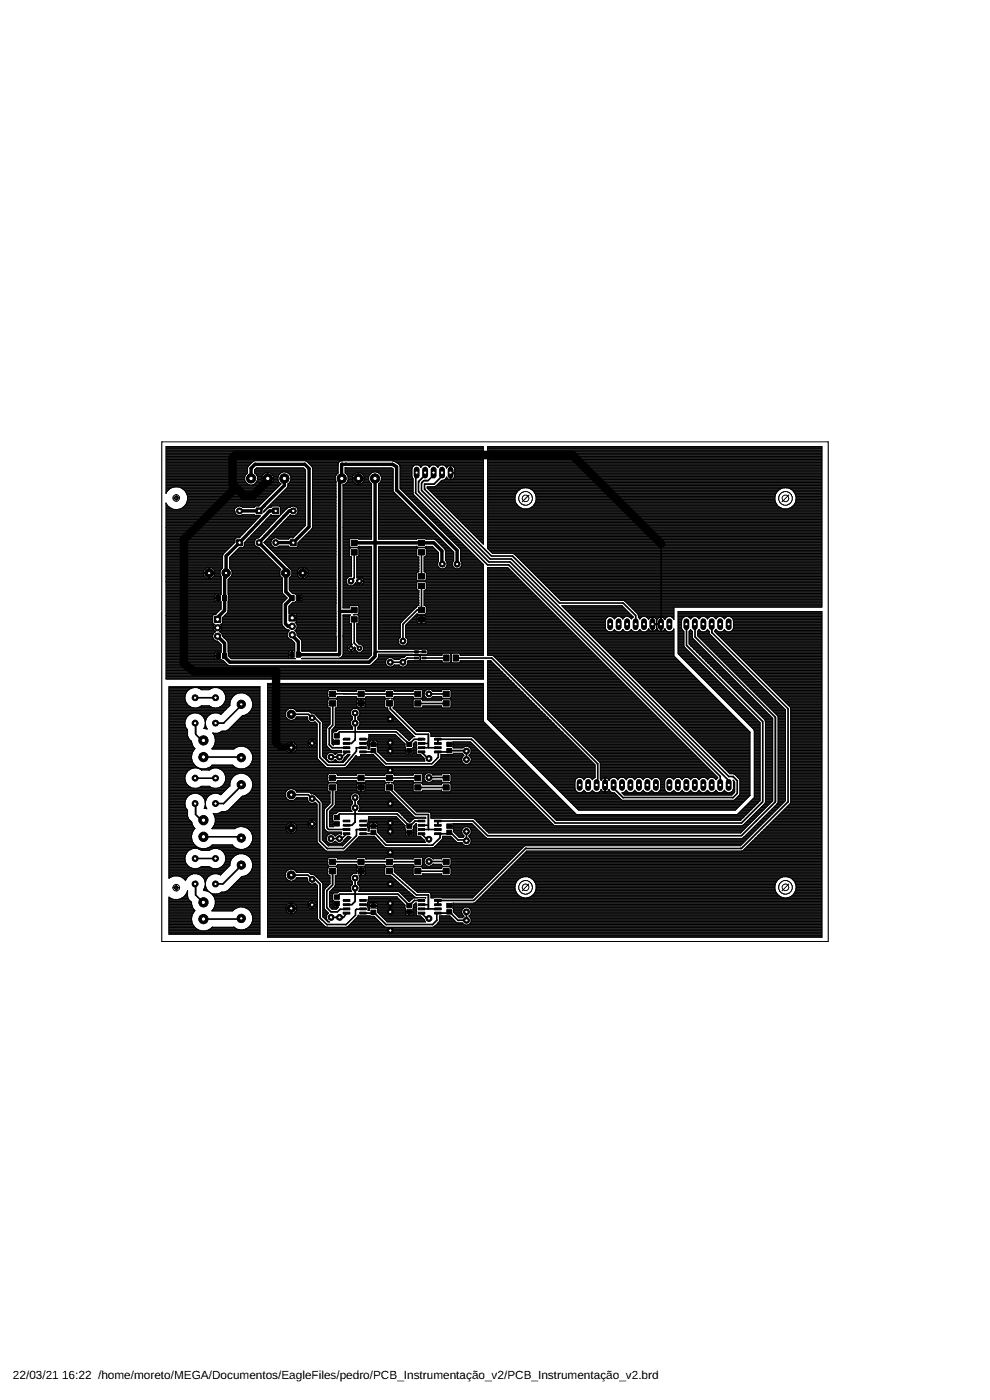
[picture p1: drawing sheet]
<svg xmlns="http://www.w3.org/2000/svg" width="297mm" height="420mm" viewBox="0 0 297 420" stroke-linecap="round" stroke-linejoin="round" font-family="sans-serif">
<defs><g id="words">
<g font-size="3.5">
<text x="3.9" y="413.9">22/03/21</text>
<text x="18.6" y="413.9">16:22 /home/moreto/MEGA/Documentos/EagleFiles/pedro/PCB_Instrumentação_v2/PCB_Instrumentação_v2.brd</text>
</g>
</g></defs>
<g fill="#000" stroke="#000" stroke-width=".3">
<path d="M64.8 178.7h1.3v1.5h-1.3zM66.7 178.7h1.4v1.5h-1.4zM87 178.7h1.3v1.5h-1.3zM88.9 178.7h1.3v1.5h-1.3zM105.3 162.1h1.9v1.6h-1.9zM105.3 165h1.9v1.6h-1.9zM125.5 172.2h1.9v1.6h-1.9zM125.5 175h1.9v1.6h-1.9zM125.5 162.1h1.9v1.6h-1.9zM125.5 165h1.9v1.6h-1.9zM64.8 196.1h1.3v1.5h-1.3zM66.7 196.1h1.4v1.5h-1.4z"/>
<path d="M87 195.7h1.3v1.5h-1.3zM88.9 195.7h1.3v1.5h-1.3zM105.3 182.2h1.9v1.7h-1.9zM105.3 185.1h1.9v1.6h-1.9zM124.4 197.2h1.2v.5h-1.2zM124.4 196.3h1.2v.5h-1.2zM124.4 195.3h1.2v.5h-1.2zM125.5 182.2h1.9v1.7h-1.9zM125.5 185.1h1.9v1.6h-1.9zM126.6 195.3h1.2v.5h-1.2zM126.6 197.2h1.2v.5h-1.2zM133.1 196.6h1.6v1.8h-1.6z"/>
<path d="M136 196.6h1.6v1.8h-1.6zM98.9 207.5h1.8v1.6h-1.8zM98.9 210.3h1.8v1.6h-1.8zM107.4 207.5h1.9v1.6h-1.9zM107.4 210.3h1.9v1.6h-1.9zM115.9 207.5h1.9v1.6h-1.9zM115.9 210.3h1.9v1.6h-1.9zM124.5 210.3h1.8v1.6h-1.8zM124.5 207.5h1.8v1.6h-1.8zM133 207.5h1.8v1.6h-1.8zM133 210.3h1.8v1.6h-1.8zM98.9 232.7h1.8v1.6h-1.8z"/>
<path d="M98.9 235.5h1.8v1.6h-1.8zM100.3 220.2h1.5v1.3h-1.5zM100.3 222.1h1.5v1.3h-1.5zM103 225.4h2v.5h-2zM103 224.1h2v.6h-2zM103 222.8h2v.6h-2zM103 221.6h2v.5h-2zM107.4 232.7h1.8v1.6h-1.8zM107.4 235.5h1.8v1.6h-1.8zM107.9 221.6h2v.5h-2zM107.9 222.8h2v.6h-2zM107.9 224.1h2v.6h-2z"/>
<path d="M107.9 225.4h2v.5h-2zM111.3 222.7h1.5v1.3h-1.5zM111.3 224.6h1.5v1.3h-1.5zM115.9 232.7h1.9v1.6h-1.9zM115.9 235.5h1.9v1.6h-1.9zM122.1 222.7h1.4v1.3h-1.4zM122.1 224.6h1.4v1.3h-1.4zM124.5 235.5h1.8v1.6h-1.8zM124.5 232.7h1.8v1.6h-1.8zM125.5 225.4h1.9v.5h-1.9zM125.5 224.1h1.9v.6h-1.9zM125.5 222.8h1.9v.6h-1.9z"/>
<path d="M125.5 221.6h1.9v.5h-1.9zM130.4 221.6h2v.5h-2zM130.4 222.8h2v.6h-2zM130.4 224.1h2v.6h-2zM130.4 225.4h2v.5h-2zM133 232.7h1.8v1.6h-1.8zM133 235.5h1.8v1.6h-1.8zM134 222.7h1.5v1.3h-1.5zM134 224.6h1.5v1.3h-1.5zM98.9 257.8h1.8v1.6h-1.8zM100.3 244.7h1.5v1.3h-1.5zM100.3 246.6h1.5v1.3h-1.5z"/>
<path d="M103 249.9h2v.6h-2zM103 248.7h2v.5h-2zM103 247.4h2v.5h-2zM103 246.1h2v.6h-2zM107.4 257.8h1.8v1.6h-1.8zM107.9 246.1h2v.6h-2zM107.9 247.4h2v.5h-2zM107.9 248.7h2v.5h-2zM107.9 249.9h2v.6h-2zM111.3 247.3h1.5v1.3h-1.5zM111.3 249.2h1.5v1.3h-1.5zM115.9 257.8h1.9v1.6h-1.9z"/>
<path d="M122.1 247.3h1.4v1.3h-1.4zM122.1 249.2h1.4v1.3h-1.4zM124.5 257.8h1.8v1.6h-1.8zM125.5 249.9h1.9v.6h-1.9zM125.5 248.7h1.9v.5h-1.9zM125.5 247.4h1.9v.5h-1.9zM125.5 246.1h1.9v.6h-1.9zM130.4 246.1h2v.6h-2zM130.4 247.4h2v.5h-2zM130.4 248.7h2v.5h-2zM130.4 249.9h2v.6h-2zM133 257.8h1.8v1.6h-1.8z"/>
<path d="M134 247.3h1.5v1.3h-1.5zM134 249.2h1.5v1.3h-1.5zM98.9 260.6h1.8v1.7h-1.8zM100.3 268.6h1.5v1.3h-1.5zM100.3 270.5h1.5v1.3h-1.5zM103 273.8h2v.5h-2zM103 272.5h2v.5h-2zM103 271.2h2v.6h-2zM103 270h2v.5h-2zM107.4 260.6h1.8v1.6h-1.8zM107.9 270h2v.5h-2zM107.9 271.2h2v.6h-2z"/>
<path d="M107.9 272.5h2v.5h-2zM107.9 273.8h2v.5h-2zM111.3 271.2h1.5v1.3h-1.5zM111.3 273.1h1.5v1.3h-1.5zM115.9 260.6h1.9v1.6h-1.9zM122.1 271.1h1.4v1.3h-1.4zM122.1 273h1.4v1.3h-1.4zM124.5 260.6h1.8v1.7h-1.8zM125.5 273.8h1.9v.5h-1.9zM125.5 272.5h1.9v.5h-1.9zM125.5 271.2h1.9v.6h-1.9zM125.5 270h1.9v.5h-1.9z"/>
<path d="M130.4 270h2v.5h-2zM130.4 271.2h2v.6h-2zM130.4 272.5h2v.5h-2zM130.4 273.8h2v.5h-2zM133 260.6h1.8v1.7h-1.8zM134 271.1h1.5v1.3h-1.5zM134 273h1.5v1.3h-1.5z"/>
</g>
<g fill="none" stroke="#000" stroke-width=".51">
<path d="M71.1 153l.8 .3M102.5 143.6h.1M102.5 143.6l-.6 .6M125 141.8l-.3 .3v5.9l21.6 21.5h6.4l63.4 63.5v2.6M127.6 141.8l-.3 .3v.8l-1.7 1.6v3.1l21.1 21.1h6.3l65.7 65.6-.1 1.3M130.1 141.8l-.3 .3v.8l-1.4 1.4h-1.2l-.7 .6v2.3l20.6 20.6h6.3l65.3 65.2h1.2l1.3 1.3v3.8l-1.3 1.3h-33l-2.5-2.6v-.9l-.3-.3M132.6 141.8v1.1l-2.4 2.4h-2.8v1.5l20 20.1h6.4l14.1 14.1h19l3.9 3.8-.1 2.5M67.8 172l-.4 .1M106.3 165.8v7.6l-1 1M112.2 162.9l.3 .3 .3-.3M126.4 165.8v7.2M126.4 175.8v7.2h-1.2l-4.3 4.3v5.1"/>
<path d="M132.6 169.2l.1 .1M198.4 163.2v24.1M67.4 196.8h.1M89.5 196v.5M106.3 183l-.5 .5M106.3 185.9v7.1l1.5 1.5M125 197.5h-2.8l-1.3 1.3h-3.8M127.2 195.6h-14l-.7 .6M127.2 197.5h6.7M136.8 197.5h10.8l31.7 31.7v6.1l-.3 .3M205.9 187.3l.1 6.4 22.8 22.8v24.1l-6.3 6.4h-55.9l-25.1-25.2h-10.1v1.3M208.5 187.3v3.8l24.1 24.2v25.3l-10.1 10.2h-76.2l-4.4-4.4h-10.5v1.3"/>
<path d="M213.6 187.3v2.6l22.9 22.8v27.9l-14 14h-64.8l-15.6 15.6h-10.7v1.3M58.5 217l.2 3.3 1.9 1.9h.4M58.5 209.4h6.2M72.4 211.4l.3 .1-5.6 5.5h-2.4M87.4 214.4h5.2l1.1 1.1h.7l1.6 1.5v10.3l2.3 2.3h5.1l3.5-4.2 .1-1h1.9M98.9 218.6l-.1 4.9 .9 .9h4.3M98.9 218.6h.1M99.8 211.1h.1M99.8 211.1v6.6l-.9 .9M99.8 208.2l25.6 .1M99.8 208.2v.1M106.6 214v8l-1.1 1.1h-1.5"/>
<path d="M116.8 211.1l.3-.7v2.3l7.6 7.6h3.8v4.1M125.4 211.1h8.5M128.7 208.3h5.2M58.5 233.5h6.2M61 227.2h11.2l.2 .2M72.4 235.5l.3 .1-5.6 5.6h-2.4M87.4 238.5h5.1l1.2 1.2h.9l1.3 1.3v11.4l2.3 2.3h4.9l3.8-3.9v-1.8h2M99.8 236.3v5.1l-1.7 1.8v5.2l.5 .5 5.4 .1M99.8 233.5h25.6M101.1 220.8v-.3l.8-.9h17l3.9 3.8 1.4-1.5 2.2-.1M104 225.7l-1.6 1.5h-3.1M106.6 239.4v7.3"/>
<path d="M108.3 233.5h.1M112 225.4l3.8 3.8h13.8l1.9-1.9-.1-1.6h3l.4-.4h5l.2 2.7M112 225.3v.1M112 225.4l-.2 .3h-2.9M116.8 236.3l.3-.7v1.2l7.6 7.7h3.8v4.4M117.1 222.9v2.5M125.4 236.3h8.5M126.4 223.1h2.1M126.4 224.4h5M126.4 225.7l2 1.9h.3M128.7 233.4l5.2 .1M58.5 241.2l.2 3.3 1.7 1.6h.6"/>
<path d="M58.5 257.7h6.2M61 251.1h11.1l.3 .4M72.4 259.6l.1 .1M72.5 259.7h.2M72.5 259.7l-5.6 5.6h-2.2M99.8 258.6h25.5M101.1 245.4v-.3l.8-.8h17.3l3.6 3.6 1.7-1.5h1.9M104 250.2l-1.5 1.5h-3.2M106.5 244.3h.1M106.6 246.7h.1M106.6 246.7l-1 1h-1.6M108.3 258.6h.1"/>
<path d="M108.9 248.9v.1M112 249.8h.3M112.3 249.8l3.5 3.8h14M112.3 249.8l-.4 .4h-3M117.1 247v2.5M125.3 258.6h.1M125.4 258.6h-.1M126.4 247.7h2.1M126.4 246.4h.1M126.4 248.9h5M126.4 250.2l1.7 1.7h.6M128.7 258.6h5.2"/>
<path d="M129.8 253.6h.1M131.4 250.2v.1M132.1 250.3l-.1 1.1-2.2 2.2M134.8 249.8l-.4 .4h-3M134.8 249.8h.1M140 249.5v2.8l-.3-.2h-2.3l-2.3-2.3h-.3M226.9 246.4h.1M58.5 265.3l.2 3.3 2.3 2.2M72.4 275.6l-.2 .2h-11.2M87.4 262.6h5l1.3 1.3h.9l1.5 1.5v10.1l2 2h5.7l2.9-2.9v-1.5l.3-.2 1.9-.1M99.8 261.5v4.1l-1.7 1.7v5.1l1.2 1.3h1.9l.8-.8 2-.1M101.1 269.2l.9-.9h17.4l3.4 3.5 1.5-1.6h2.1"/>
<path d="M104 274l-.9 1.3h-3.8M106.6 263.5v7l-1 1h-1.6M116.8 261.4l8.1 7.2h3.6v4.2M117.1 271.1v2.6M125.4 261.5h8.5M126.4 271.5h2.1M126.4 274l1.7 1.7h.6M126.4 272.8h5M128.5 271.5h.1M134.8 273.7h.1M134.9 273.7l-.4 .3h-3.1l-.3 .3v1.9l-1.3 1.3h-14l-3.7-3.7-.3 .2h-2.9M134.9 273.7l2.5 2.5h2.6v-2.5"/>
</g>
<g fill="none" stroke="#000" stroke-width=".3">
<path d="M49.8 138.3h26.4M49.8 139.9h24.7M49.8 139.7h24.9M49.8 139.5h25.2M49.8 139.2h25.4M49.8 139h25.6M49.8 138.8h25.8M49.8 138.6h26M49.8 138.1h95.2M49.8 137.9h95.2M49.8 137.7h95.2M49.8 137.5h95.2"/>
<path d="M49.8 137.2h95.2M49.8 137h95.2M49.8 136.8h95.2M49.8 136.6h95.2M49.8 136.4h95.2M49.8 136.1h95.2M49.8 135.9h95.2M49.8 135.7h95.2M49.8 135.5h95.2M49.8 135.2h95.2M49.8 135h95.2M49.8 134.8h95.2"/>
<path d="M49.8 134.6h95.2M49.8 134.3h95.2M49.8 134.1h95.2M91.8 138.3h10.4M92.2 138.6h9.6M92.4 138.8h9.2M92.6 139h8.9M92.8 139.2h8.7M93 139.5h8.5M93.3 139.7h8.2M93.5 139.9h8M101.5 139.1v2.8h-7.7"/>
<path d="M101.5 139.1h.1M101.5 139.5v.1M101.6 138.7v.1M101.6 138.7l-.1 .4M101.9 138.5h.1M101.9 138.5l-.3 .2M102.3 138.3h.4M102.3 138.3h.1M102.3 138.3l-.4 .2M102.7 138.3h15.4M102.7 138.3h.1M118.1 138.3l1.9 1.3"/>
<path d="M118.2 138.3h26.8M118.5 138.6h26.5M118.9 138.8h26.1M119.3 139h25.7M119.6 139.2h25.4M119.7 139.3h.1M119.8 139.5h25.2M120 139.6l.1 .3M120 139.7h4.3M120.1 139.9v6.7l17.9 18 .2 .4M120.1 139.9h3.9M125.7 139.7h1.2"/>
<path d="M126 139.9h.6M128.2 139.7h1.2M128.5 139.9h.6M130.8 139.7h1.2M131.1 139.9h.6M133.3 139.7h11.7M133.6 139.9h.9M135 139.9h.3M135.9 139.9h9.1M146.3 138.3h100.3M146.3 139.9h100.3M146.3 139.7h100.3"/>
<path d="M146.3 139.5h100.3M146.3 139.2h100.3M146.3 139h100.3M146.3 138.8h100.3M146.3 138.6h100.3M146.3 138.1h100.3M146.3 137.9h100.3M146.3 137.7h100.3M146.3 137.5h100.3M146.3 137.2h100.3M146.3 137h100.3M146.3 136.8h100.3"/>
<path d="M146.3 136.6h100.3M146.3 136.4h100.3M146.3 136.1h100.3M146.3 135.9h100.3M146.3 135.7h100.3M146.3 135.5h100.3M146.3 135.2h100.3M146.3 135h100.3M146.3 134.8h100.3M146.3 134.6h100.3M146.3 134.3h100.3M146.3 134.1h100.3"/>
<path d="M49.8 141.7h24.5M49.8 143.5h23.6M49.8 140.4h24.5M49.8 141.9h24.5M49.8 151.9h.7M49.8 154.3h21.1M49.8 159.9h23.4M49.8 159.7h23.6M49.8 159.4h23.9M49.8 159.2h24.1M49.8 159h24.3M49.8 158.8h24.5"/>
<path d="M49.8 158.6h24.7M49.8 158.3h24.9M49.8 158.1h25.1M49.8 157.9h25.3M49.8 157.7h25.6M49.8 157.5h25.8M49.8 157.2h26M49.8 157h26.2M49.8 156.8h26.4M49.8 156.6h26.6M49.8 156.4h26.8M49.8 156.1h27"/>
<path d="M49.8 155.9h27.2M49.8 155.7h27.5M49.8 155.5h27.7M49.8 155.2h27.9M49.8 155h28.1M49.8 154.8h28.3M49.8 154.6h21.4M49.8 154.1h20.9M49.8 153.9h20.8M49.8 153.7h20.7M49.8 153.5h20.6M49.8 153.2h20.6"/>
<path d="M49.8 153h20.5M49.8 152.8h2.1M49.8 152.6h1.6M49.8 152.4h1.2M49.8 152.1h.9M49.8 151.7h.4M49.8 151.5h.3M49.8 151.2h.2M49.8 151h.1M49.8 147.9h.1M49.8 147.7h.2M49.8 147.5h.3"/>
<path d="M49.8 147.2h.6M49.8 147h.8M49.8 146.8h1M49.8 146.6h1.4M49.8 146.3h1.9M49.8 146.1h3.1M49.8 145.9h33.8M49.8 145.7h34.1M49.8 145.5h25M49.8 145.2h24.5M49.8 145h24.2M49.8 144.8h24"/>
<path d="M49.8 144.6h23.9M49.8 144.4h23.8M49.8 144.1h23.7M49.8 143.9h23.6M49.8 143.7h23.6M49.8 143.2h23.6M49.8 143h23.7M49.8 142.8h23.8M49.8 142.6h23.9M49.8 142.3h24M49.8 142.1h24.3M49.8 141.5h24.5"/>
<path d="M49.8 141.2h24.5M49.8 141h24.5M49.8 140.8h24.5M49.8 140.6h24.5M49.8 140.1h24.6M51 152.4l-1.2-1.5v52.9h95.2v-5.5h-6.9l-.3 .6h-2.1l-.3-.3v-2.2l.3-.3h2.1l.3 .3M53.3 146.1h30.1M53.7 152.8h16.7M54.1 146.3h29.1M54.4 152.6h16.1M54.6 146.6h28.4M54.7 152.4h16.1"/>
<path d="M54.9 146.8h27.8M55.1 152.1h16M55.2 147l.7 .9M55.2 147h27.3M55.4 147.2h26.9M55.5 151.7h22.4M55.6 147.5h26.5M55.6 151.5h22.5M55.7 147.7h26.2M55.8 151.2h22.5M55.9 147.9a3.4 3.4 0 0 1-.7 4.1 3.4 3.4 0 0 1-4.2 .4M55.9 147.9h25.7"/>
<path d="M55.9 151h22.6M56 148.1h25.4M56 150.8h22.7M56 148.4h25.2M56.1 150.6h22.9M56.1 148.6h24.9M56.2 150.3h23M56.2 148.8h24.6M56.2 150.1h23.2M56.3 149.9h23.3M56.3 149.7h23.6M56.3 149.5h23.8"/>
<path d="M56.3 149.2h24M56.3 149h24.2M70.3 153.2l.2 .3M70.5 153.5l.2 .6M70.7 154.1a1.42 1.42 0 0 0 2.2 .3h3.4l.3 .3h1.5l-6.3 6.7h-1l-.3 .3v1.1l-3.5 3.5-.2 .4v3.8l-.8 1.1v.7M71.6 151.9l-.7 .4a.8 .8 0 0 0-.6 .9M72.2 151.9l.5 .2M72.6 154.6h3.8M72.7 152.1h3.7M73.4 144l.8 1.2M74.2 141.9l-.8 1.3v.8M74.3 140.4l.1-.4 1.9-1.7h15.4l2.1 2.1v17.9l-4.4 4.6v1.1l-.3 .3h-2.2l-.3-.4h-2.9"/>
<path d="M74.3 140.4v1.5M74.3 141.9h-.1M75.8 145.5h8.3M76.1 159.9h3M76.3 159.7h3M76.4 141.7h8.5M76.4 141.9a1.96 1.96 0 0 1 .9 2.1M76.4 141v.9M76.4 141l.6-.6h14l.7 .7M76.4 141.9h3.3M76.4 141.5h15.3M76.4 141.2h15.3"/>
<path d="M76.4 141h15.3M76.4 145.2h3.3M76.5 159.4h3M76.6 140.8h14.8M76.6 151.9l-.3 .4h-3.4l-.2-.2M76.6 142.1h2.7M76.6 145h2.7M76.8 159.2h2.9M76.8 140.6h14.4M76.8 142.3h2.3M76.9 144.8h2.1M77 159h2.9"/>
<path d="M77 144.6h1.8M77 142.6h1.9M77.1 142.8h1.6M77.1 144.4h1.6M77.2 158.8h2.9M77.2 144.1h1.4M77.2 143h1.4M77.3 143.5h6.1M77.3 144a1.96 1.96 0 0 1-3.1 1.2M77.3 143.9h1.3M77.3 143.7h2.9M77.3 143.2h1.3"/>
<path d="M77.4 158.6h2.9M77.6 158.3h3M77.8 158.1h3M78 157.9h3M78.2 157.7h3M78.4 151.1v.1M78.4 157.5h3M78.6 143.2l-.1 .3M78.6 143v.2M78.7 157.2h2.9M78.7 142.8l-.1 .2M78.8 142.6l-.1 .2"/>
<path d="M78.9 157h2.9M79.1 156.8h2.9M79.1 153.7h.1M79.1 153.5h.3M79.3 153.2h.3M79.3 156.6h3M79.5 156.4h3M79.5 153h.3M79.7 156.1h3M79.7 152.8h.3M79.8 141.9l.4-.1v3.6l-.9-.3-.5-.5M79.8 141.9l-1 .7"/>
<path d="M79.9 155.9h3M79.9 152.6h.3M80.1 152.7v.1M80.1 152.7l-1 1M80.1 155.7h3M80.2 152.4h.4M80.2 152.6l-.1 .1M80.2 152.3l-1.1 1.1v.3M80.2 141.9h.3M80.2 145.2h.3M80.2 145h.3M80.2 144.8h.3"/>
<path d="M80.2 144.6h.3M80.2 144.4h.3M80.2 144.1h.3M80.2 143.9h.3M80.2 143.2h.3M80.2 143h.3M80.2 142.8h.3M80.2 142.6h.3M80.2 142.3h.3M80.2 142.1h.3M80.3 152.5h.1M80.3 152.5l-.1 .1"/>
<path d="M80.3 155.5h3M80.3 152.1h1.1M80.5 143.7h2.9M80.6 155.2h2.9M80.6 151.9h11.1M80.7 152.3h.1M80.7 152.3l-.4 .2M80.8 155h2.9M80.8 151.7h10.9M80.9 141.9l-.4-.1v3.6l.8-.3 .5-.5M80.9 141.9l.4 .2M80.9 141.9h3.4"/>
<path d="M81 154.8h2.9M81 145.2h3.3M81 151.5h10.7M81.2 154.6h.2M81.2 151.2h10.5M81.3 142.1l.6 .7M81.3 142.1h2.8M81.4 145h2.6M81.5 151h10.2M81.6 151.9l-.3 .4h-.6M81.6 142.3h2.2M81.6 144.8h2.2"/>
<path d="M81.7 150.8h10M81.8 142.6h1.9M81.8 144.6h1.9M81.9 150.6h9.8M81.9 144.4l-.1 .2M81.9 142.8l.1 .2M81.9 144.4h1.7M81.9 142.8h1.7M82 159.9h7.5M82 143l.1 .2M82 144.1h1.5M82 143h1.5"/>
<path d="M82.1 143.9v-.2h-3.6l.3 .9M82.1 143.9l-.2 .5M82.1 143.2v.3M82.1 143.9h1.3M82.1 143.2h1.3M82.1 150.3h9.6M82.2 159.7h7.5M82.4 150.1h9.3M82.4 159.4h7.5M82.6 149.9h9.1M82.6 159.2h7.5M82.8 159h7.6"/>
<path d="M82.8 149.7h8.9M83 158.8h7.6M83 149.5h8.7M83.2 158.6h7.6M83.2 149.2h8.5M83.4 144a1.98 1.98 0 0 1 1.9-2.4 1.98 1.98 0 0 1 2 2.4M83.4 144l.3 .7 .6 .6M83.4 158.3h7.6M83.5 149h8.2M83.7 158.1h7.5M83.7 148.8h8M83.8 151.9l.3 .3v2.2l-.3 .3h-2.2l-.3-.2-8 8.4v1.1l-.3 .3h-1.1l-3 3v3.2a1.9 1.9 0 0 1-.2 3.2"/>
<path d="M83.9 157.9h7.6M83.9 148.6h7.8M84 154.6h.2M84.1 152.1h3.1M84.1 157.7h7.6M84.1 154.3h.3M84.1 154.1h.5M84.1 153.9h.7M84.1 153.7h.9M84.1 153.5h1.1M84.1 153.2h1.3M84.1 153h1.5"/>
<path d="M84.1 152.6h2M84.1 152.4h2.3M84.1 148.4h7.6M84.2 145.2h.1M84.3 145.2l-6.6 6.7h-22.4M84.3 157.5h7.4M84.3 148.1h7.4M84.5 157.2h7.2M84.6 147.9h7.1M84.7 157h7M84.8 147.7h6.9M84.9 156.8h6.8"/>
<path d="M85 147.5h6.7M85.1 156.6h6.6M85.2 147.2h6.5M85.3 156.4h6.4M85.5 147h6.2M85.6 156.1h6.1M85.7 146.8h6M85.8 155.9h5.9M85.8 141.7h5.9M85.9 152.7l-8.3 8.7-.7 .2M85.9 152.7l-1.8 .1M85.9 146.6h5.8"/>
<path d="M86 155.7h5.7M86 152.6l-.1 .1M86.1 146.3h5.6M86.2 152.5h.1M86.2 152.5l-.2 .1M86.2 155.5h5.5M86.3 146.1h5.4M86.3 141.9h5.4M86.4 145.9h5.3M86.4 145.2l-.2 1.1-6 6M86.4 145.7h5.3M86.4 145.5h5.3"/>
<path d="M86.4 145.2h5.3M86.4 155.2h5.3M86.4 145.2h.1M86.6 142.1h5.1M86.6 155h5.1M86.6 145h5.1M86.8 154.8h4.9M86.8 142.3h4.9M86.8 144.8h4.9M87 152.3l-.8 .2M87 152.3h.1M87 142.6h4.7"/>
<path d="M87 144.6h4.7M87 154.6h.3M87.1 144.4h4.6M87.1 142.8h4.6M87.2 152.1l-.2 .2M87.2 144.1h4.5M87.2 143h4.5M87.3 143.5h4.4M87.3 144l-.9 1.2M87.3 143.9h4.4M87.3 143.7h4.4M87.3 143.2h4.4"/>
<path d="M87.7 151.9l-.5 .2M88.3 151.9l.5 .2M88.7 154.6h3M88.8 152.1l.6 .9M88.8 152.1h2.9M89 154.3h2.7M89 152.4h2.7M89.2 154.1a1.44 1.44 0 0 1-2.1 .4l-7.9 8.3 8.4 8.4M89.2 154.1h2.5M89.2 152.6h2.5M89.3 153.9h2.4M89.3 152.8h2.4"/>
<path d="M89.4 153.7h2.3M89.4 153h2.3M89.4 153l-.2 1.1M89.4 153.5h2.3M89.4 153.2h2.3M91.7 141.1v16.6M91.7 157.7l-3.8 3.7h-1l-.3 .4h-2.9l-.2-.2M92.4 159.9h8.4M92.6 159.7h8.2M92.9 159.4h7.9M93.1 159.2h7.7M93.3 159h7.5"/>
<path d="M93.5 158.8h7.3M93.7 158.6h7.1M93.7 140.1h7.8M93.7 140.4h7.8M93.8 158.3h7M93.8 141.7h7.7M93.8 143.5h6.8M93.8 151.9h7M93.8 154.3h7M93.8 158.1h7M93.8 157.9h7M93.8 157.7h7"/>
<path d="M93.8 157.5h7M93.8 157.2h7M93.8 157h7M93.8 156.8h7M93.8 156.6h7M93.8 156.4h7M93.8 156.1h7M93.8 155.9h7M93.8 155.7h7M93.8 155.5h7M93.8 155.2h7M93.8 155h7"/>
<path d="M93.8 154.8h7M93.8 154.6h7M93.8 154.1h7M93.8 153.9h7M93.8 153.7h7M93.8 153.5h7M93.8 153.2h7M93.8 153h7M93.8 152.8h7M93.8 152.6h7M93.8 152.4h7M93.8 152.1h7"/>
<path d="M93.8 151.7h7M93.8 151.5h7M93.8 151.2h7M93.8 151h7M93.8 150.8h7M93.8 150.6h7M93.8 150.3h7M93.8 150.1h7M93.8 149.9h7M93.8 149.7h7M93.8 149.5h7M93.8 149.2h7"/>
<path d="M93.8 149h7M93.8 148.8h7M93.8 148.6h7M93.8 148.4h7M93.8 148.1h7M93.8 147.9h7M93.8 147.7h7M93.8 147.5h7M93.8 147.2h7M93.8 147h7M93.8 146.8h7M93.8 146.6h7"/>
<path d="M93.8 146.3h7M93.8 146.1h7M93.8 145.9h7M93.8 145.7h7M93.8 145.5h7M93.8 145.2h7M93.8 145h7M93.8 144.8h7M93.8 144.6h7M93.8 144.4h7M93.8 144.1h6.9M93.8 143.9h6.8"/>
<path d="M93.8 143.7h6.8M93.8 143.2h6.8M93.8 143h6.9M93.8 142.8h7M93.8 142.6h7.1M93.8 142.3h7.2M93.8 142.1h7.5M93.8 141.5h7.7M93.8 141.2h7.7M93.8 141h7.7M93.8 140.8h7.7M93.8 140.6h7.7"/>
<path d="M100.6 144l.2 .5M100.8 144.5l.1 46.9M101.4 141.9l-.5 .6-.3 1.5M102.9 145.5v37h1.9v-.5l.3-.3h2.3l.3 .3v2.1l-.3 .3M102.9 145.5h.1M102.9 151.9h8.6M102.9 154.3h8.6M102.9 159.9h8.6M102.9 159.7h8.6M102.9 159.4h8.6M102.9 159.2h8.6M102.9 159h8.6"/>
<path d="M102.9 158.8h8.6M102.9 158.6h8.6M102.9 158.3h8.6M102.9 158.1h8.6M102.9 157.9h8.6M102.9 157.7h8.6M102.9 157.5h8.6M102.9 157.2h8.6M102.9 157h8.6M102.9 156.8h8.6M102.9 156.6h8.6M102.9 156.4h8.6"/>
<path d="M102.9 156.1h8.6M102.9 155.9h8.6M102.9 155.7h8.6M102.9 155.5h8.6M102.9 155.2h8.6M102.9 155h8.6M102.9 154.8h8.6M102.9 154.6h8.6M102.9 154.1h8.6M102.9 153.9h8.6M102.9 153.7h8.6M102.9 153.5h8.6"/>
<path d="M102.9 153.2h8.6M102.9 153h8.6M102.9 152.8h8.6M102.9 152.6h8.6M102.9 152.4h8.6M102.9 152.1h8.6M102.9 151.7h8.6M102.9 151.5h8.6M102.9 151.2h8.6M102.9 151h8.6M102.9 150.8h8.6M102.9 150.6h8.6"/>
<path d="M102.9 150.3h8.6M102.9 150.1h8.6M102.9 149.9h8.6M102.9 149.7h8.6M102.9 149.5h8.6M102.9 149.2h8.6M102.9 149h8.6M102.9 148.8h8.6M102.9 148.6h8.6M102.9 148.4h8.6M102.9 148.1h8.6M102.9 147.9h8.6"/>
<path d="M102.9 147.7h8.6M102.9 147.5h8.6M102.9 147.2h8.6M102.9 147h8.6M102.9 146.8h8.6M102.9 146.6h8.6M102.9 146.3h8.6M102.9 146.1h8.6M102.9 145.9h8.6M102.9 145.7h8.6M103 145.5h8.5M103.5 141.7h8.6"/>
<path d="M103.5 141.9v-1.5h14l.5 .3v6.6M103.5 141.9a1.92 1.92 0 0 1 1 2.1M103.5 141.9h3.4M103.5 141.5h14.5M103.5 141.2h14.5M103.5 141h14.5M103.5 140.8h14.5M103.5 140.6h14.3M103.6 145.2h3.3M103.6 140.4h.1M103.6 145.2l-.7 .3M103.8 142.1h2.7"/>
<path d="M103.8 145h2.7M104 142.3h2.2M104.1 144.8h2.1M104.2 144.6h1.8M104.2 142.6h1.9M104.3 144.4h1.6M104.3 142.8h1.6M104.4 143h1.4M104.4 144.1h1.4M104.5 143.5h6.1M104.5 144l-.9 1.2M104.5 143.9h1.3"/>
<path d="M104.5 143.7h2.9M104.5 143.2h1.3M105.8 143.9l-.1-.2h3.6v.2M105.8 143.2l-.1 .3M105.8 143.9l.1 .5M105.8 143v.2M105.9 142.8l-.1 .2M105.9 144.4l.1 .2M106 142.6l-.1 .2M106 144.6l.2 .2M106.5 142.1l-.5 .5M107 141.9l.4-.1v3.6l-1.2-.6"/>
<path d="M107 141.9l-.5 .2M107.4 141.9h.3M107.4 145.2h.3M107.4 145h.3M107.4 144.8h.3M107.4 144.6h.3M107.4 144.4h.3M107.4 144.1h.3M107.4 143.9h.3M107.4 143.2h.3M107.4 143h.3M107.4 142.8h.3"/>
<path d="M107.4 142.6h.3M107.4 142.3h.3M107.4 142.1h.3M107.7 143.7h2.9M108.1 141.9l-.4-.1v3.6l1.2-.6M108.1 141.9l.4 .2M108.1 141.9h3.4M108.2 145.2h3.3M108.5 142.1l.5 .5M108.5 142.1h2.8M108.6 145h2.6M108.8 142.3h2.2"/>
<path d="M108.8 144.8h2.2M109 142.6h1.8M109 144.6l-.1 .2M109 142.6l.1 .2M109 144.6h1.8M109.1 144.4l-.1 .2M109.1 142.8l.1 .2M109.1 142.8h1.7M109.1 144.4h1.6M109.2 143l.1 .2M109.2 144.1h1.5M109.2 143h1.5"/>
<path d="M109.3 143.9l-.2 .5M109.3 143.2v.3M109.3 143.2h1.3M109.3 143.9h1.3M110.6 144a1.97 1.97 0 0 1 1.9-2.4 1.97 1.97 0 0 1 1.9 2.4M110.6 144l.3 .7 .6 .5M111.5 145.2v16.7h-3.8l-.3-.3h-2.3l-.3 .3M113 141.7h5M113.5 141.9h4.5M113.6 151.9h8.8M113.6 154.3h11.2M113.6 145.2v16.7h11.4l.3-.3 5 .3 3.2 2.9"/>
<path d="M113.6 159.9h16.8M113.6 159.7h16.5M113.6 159.4h16.3M113.6 159.2h16.1M113.6 159h15.9M113.6 158.8h15.6M113.6 158.6h15.4M113.6 158.3h15.2M113.6 158.1h15M113.6 157.9h14.8M113.6 157.7h14.5M113.6 157.5h14.3"/>
<path d="M113.6 157.2h14.1M113.6 157h13.9M113.6 156.8h13.7M113.6 156.6h13.4M113.6 156.4h13.2M113.6 156.1h13M113.6 155.9h12.8M113.6 155.7h12.5M113.6 155.5h12.3M113.6 155.2h12.1M113.6 155h11.9M113.6 154.8h11.6"/>
<path d="M113.6 154.6h11.4M113.6 154.1h11M113.6 153.9h10.8M113.6 153.7h10.5M113.6 153.5h10.3M113.6 153.2h10.1M113.6 153h9.9M113.6 152.8h9.7M113.6 152.6h9.4M113.6 152.4h9.2M113.6 152.1h9M113.6 151.7h8.5"/>
<path d="M113.6 151.5h8.3M113.6 151.2h8.1M113.6 151h7.9M113.6 150.8h7.6M113.6 150.6h7.4M113.6 150.3h7.2M113.6 150.1h7M113.6 149.9h6.8M113.6 149.7h6.5M113.6 149.5h6.3M113.6 149.2h6.1M113.6 149h5.9"/>
<path d="M113.6 148.8h5.7M113.6 148.6h5.4M113.6 148.4h5.2M113.6 148.1h5M113.6 147.9h4.8M113.6 147.7h4.5M113.6 147.5h4.4M113.6 147.2h4.4M113.6 147h4.4M113.6 146.8h4.4M113.6 146.6h4.4M113.6 146.3h4.4"/>
<path d="M113.6 146.1h4.4M113.6 145.9h4.4M113.6 145.7h4.4M113.6 145.5h4.4M113.6 145.2h4.4M113.8 142.1h4.2M113.8 145h4.2M114 142.3h4M114 144.8h4M114.2 144.6h3.8M114.2 142.6h3.8M114.3 142.8h3.7"/>
<path d="M114.3 144.4h3.7M114.4 144.1h3.6M114.4 143h3.6M114.4 143.5h3.6M114.4 144l-.2 .7-.6 .5M114.4 143.9h3.6M114.4 143.7h3.6M114.4 143.2h3.6M118 147.3l.1 .4M118.1 147.7l18 18M120.1 141.7h3.5M120.1 143.5h3.7"/>
<path d="M120.1 140.4h3.6M120.1 141.9h3.5M120.1 146.6h3.8M120.1 146.3h3.8M120.1 146.1h3.8M120.1 145.9h3.8M120.1 145.7h3.8M120.1 145.5h3.8M120.1 145.2h3.8M120.1 145h3.8M120.1 144.8h3.8M120.1 144.6h3.8"/>
<path d="M120.1 144.4h3.8M120.1 144.1h3.8M120.1 143.9h3.8M120.1 143.7h3.8M120.1 143.2h3.6M120.1 143h3.5M120.1 142.8h3.5M120.1 142.6h3.5M120.1 142.3h3.5M120.1 142.1h3.5M120.1 141.5h3.5M120.1 141.2h3.5"/>
<path d="M120.1 141h3.5M120.1 140.8h3.5M120.1 140.6h3.5M120.1 140.1h3.7M120.2 146.8h3.7M120.4 147h3.5M120.6 147.2h3.3M120.9 147.5h3M121.1 147.7h2.8M121.3 147.9h2.6M121.5 148.1h2.4M121.8 148.4h2.2"/>
<path d="M122 148.6h2.2M122.2 148.8h2.2M122.4 149h2.3M122.6 149.2h2.3M122.9 149.5h2.2M123.1 149.7h2.2M123.3 149.9h2.2M123.5 150.1h2.3M123.8 150.3h2.2M123.8 140.1a1.41 1.41 0 0 1 2.4 0M123.8 140.1l-.2 .6v2.3l.3 .6M123.9 148.1l21.1 21.3v27.3h-6.9v-.3"/>
<path d="M123.9 143.6v4.5M124 150.6h2.2M124.2 150.8h2.2M124.4 151h2.3M124.7 151.2h2.2M124.9 151.5h2.2M125.1 151.7h2.2M125.3 151.9h2.3M125.5 152.1h2.3M125.8 152.4h2.2M126 152.6h2.2M126.2 152.8h2.2"/>
<path d="M126.2 140.1l.1 .2a1.41 1.41 0 0 1 2.5-.2M126.2 140.1h.2M126.4 153h2.3M126.6 153.2h2.3M126.9 153.5h2.2M127.1 153.7h2.2M127.3 153.9h2.2M127.5 154.1h2.3M127.8 154.3h2.2M128 154.6h2.2M128.2 146.3h16.8M128.2 146.1h16.8"/>
<path d="M128.2 154.8h2.2M128.2 146.6h16.8M128.4 155h2.3M128.5 146.8h16.5M128.7 155.2h2.2M128.7 147h16.3M128.8 140.1v.2a1.41 1.41 0 0 1 2.5-.2M128.8 140.1h.1M128.9 155.5h2.2M128.9 147.2h16.1M129.1 155.7h2.2M129.1 147.5h15.9"/>
<path d="M129.3 155.9h2.3M129.4 147.7h15.6M129.5 156.1h2.3M129.6 147.9h15.4M129.8 156.4h2.2M129.8 148.1h15.2M130 156.6h2.2M130 148.4h15M130.2 156.8h2.2M130.3 148.6h14.7M130.4 157h2.3M130.5 148.8h14.5"/>
<path d="M130.6 157.2h2.3M130.7 149h14.3M130.7 145.9h14.3M130.9 157.5h2.2M130.9 149.2h14.1M131 145.7h14M131.1 157.7h2.2M131.1 149.5h13.9M131.2 145.5h13.8M131.3 140.1h.1M131.3 157.9h2.2M131.4 149.7h13.6"/>
<path d="M131.4 145.2h13.6M131.4 140.1a1.43 1.43 0 0 1 2.4 0M131.5 158.1h2.3M131.6 149.9h13.4M131.6 145h13.4M131.7 158.3h2.3M131.8 150.1h13.2M131.8 144.8h13.2M132 158.6h2.2M132 150.3h13M132.1 144.6h12.9M132.2 158.8h2.2"/>
<path d="M132.2 150.6h12.8M132.3 144.4h12.7M132.4 159h2.3M132.5 150.8h12.5M132.6 159.2h2.3M132.7 151h12.3M132.9 159.4h2.2M132.9 151.2h12.1M132.9 144.1h12.1M133.1 159.7h2.2M133.1 151.5h11.9M133.3 159.9h2.3"/>
<path d="M133.4 151.7h11.6M133.4 143.9l-.9 .2-1.8 1.8-2.5 .2v.4l16.8 16.9v-29.4h-95.2v14.1a3.4 3.4 0 0 1 5.4-1.1M133.5 143.9h1.2M133.6 151.9h11.4M133.7 143.7h.6M133.8 152.1h11.2M133.8 140.1l.2 .4 .3-.5 .7-.3v2h10M133.8 140.1h.4M133.9 143.5h.3M133.9 140.4h.1M134 143.2h.1M134 152.4h11"/>
<path d="M134.3 152.6h10.7M134.3 143.7l-.3-.5-.6 .7M134.3 143.7l.7 .3M134.5 152.8h10.5M134.7 153h10.3M134.9 153.2h10.1M135 143.5h.3M135 140.4h.3M135 143.9h.3M135 143.7h.3M135 143.2h.3M135 143h.3"/>
<path d="M135 142.8h.3M135 142.6h.3M135 142.3h.3M135 142.1h.3M135 141.5h.3M135 141.2h.3M135 141h.3M135 140.8h.3M135 140.6h.3M135 140.1h.3M135.1 153.5h9.9M135.3 141.9h9.7"/>
<path d="M135.4 153.7h9.6M135.6 153.9h9.4M135.6 143.9h9.4M135.8 154.1h9.2M136 154.3h9M136 143.7h9M136.1 140.1l-.8-.4v4.3M136.1 140.1l.3 .6v1M136.2 140.1h8.8M136.2 143.5h8.8M136.2 154.6h8.8M136.3 140.4h8.7"/>
<path d="M136.3 143.2h8.7M136.4 140.6h8.6M136.4 143l-.6 .8-.5 .2M136.4 143h8.6M136.4 142.8v-.8h-1.4v2M136.4 142.8v.2M136.4 142.8h8.6M136.4 142.6h8.6M136.4 142.3h8.6M136.4 142.1h8.6M136.4 141.5h8.6M136.4 141.2h8.6"/>
<path d="M136.4 141h8.6M136.4 140.8h8.6M136.5 154.8h8.5M136.7 155h8.3M136.9 155.2h8.1M137.1 155.5h7.9M137.4 155.7h7.6M137.6 155.9h7.4M137.8 156.1h7.2M138 156.4h7M138.2 156.6h6.8M138.5 156.8h6.5"/>
<path d="M138.7 157h6.3M138.9 157.2h6.1M139.1 157.5h5.9M139.4 157.7h5.6M139.6 157.9h5.4M139.8 158.1h5.2M140 158.3h5M140.3 158.6h4.7M140.5 158.8h4.5M140.7 159h4.3M140.9 159.2h4.1M141.1 159.4h3.9"/>
<path d="M141.4 159.7h3.6M141.6 159.9h3.4M146.3 141.7h100.3M146.3 143.5h100.3M146.3 140.4h100.3M146.3 141.9h100.3M146.3 151.9h9.2M146.3 154.3h100.3M146.3 159.9h100.3M146.3 159.7h100.3M146.3 159.4h100.3M146.3 159.2h100.3"/>
<path d="M146.3 159h100.3M146.3 158.8h100.3M146.3 158.6h100.3M146.3 158.3h100.3M146.3 158.1h100.3M146.3 157.9h100.3M146.3 157.7h100.3M146.3 157.5h100.3M146.3 157.2h100.3M146.3 157h100.3M146.3 156.8h100.3M146.3 156.6h100.3"/>
<path d="M146.3 156.4h100.3M146.3 156.1h100.3M146.3 155.9h100.3M146.3 155.7h100.3M146.3 155.5h100.3M146.3 155.2h100.3M146.3 155h100.3M146.3 154.8h100.3M146.3 154.6h100.3M146.3 154.1h100.3M146.3 153.9h100.3M146.3 153.7h100.3"/>
<path d="M146.3 153.5h100.3M146.3 153.2h100.3M146.3 153h100.3M146.3 152.8h100.3M146.3 152.6h10.3M146.3 152.4h9.8M146.3 152.1h9.5M146.3 151.7h9M146.3 151.5h8.8M146.3 151.2h8.7M146.3 151h8.6M146.3 150.8h8.4"/>
<path d="M146.3 150.6h8.4M146.3 150.3h8.3M146.3 150.1h8.2M146.3 149.9h8.2M146.3 149.7h8.2M146.3 149.5h8.2M146.3 149.2h8.2M146.3 149h8.2M146.3 148.8h8.3M146.3 148.6h8.4M146.3 148.4h8.4M146.3 148.1h8.6"/>
<path d="M146.3 147.9h8.7M146.3 147.7h8.8M146.3 147.5h9M146.3 147.2h9.2M146.3 147h9.5M146.3 146.8h9.8M146.3 146.6h10.3M146.3 146.3h100.3M146.3 146.1h100.3M146.3 145.9h100.3M146.3 145.7h100.3M146.3 145.5h100.3"/>
<path d="M146.3 145.2h100.3M146.3 145h100.3M146.3 144.8h100.3M146.3 144.6h100.3M146.3 144.4h100.3M146.3 144.1h100.3M146.3 143.9h100.3M146.3 143.7h100.3M146.3 143.2h100.3M146.3 143h100.3M146.3 142.8h100.3M146.3 142.6h100.3"/>
<path d="M146.3 142.3h100.3M146.3 142.1h100.3M146.3 141.5h100.3M146.3 141.2h100.3M146.3 141h100.3M146.3 140.8h100.3M146.3 140.6h100.3M146.3 140.1h100.3M154.7 148.4l-.2 .8 .2 1.6M154.7 150.8a3.2 3.2 0 0 0 4.9 1.3M158.7 146.6h75.9M158.8 152.6h75.8"/>
<path d="M159.2 146.8h74.9M159.2 152.4h74.9M159.6 147h74.1M159.6 152.1h74.1M159.6 147l1 1.4M159.6 147a3.2 3.2 0 0 0-4.9 1.4M159.8 147.2h73.7M159.9 151.9h73.6M160.1 151.7h73.2M160.1 147.5h73.2M160.3 151.5h72.8M160.3 147.7h72.8"/>
<path d="M160.4 151.2h72.6M160.4 147.9h72.6M160.5 151h72.3M160.5 148.1h72.3M160.6 150.8h72.1M160.6 148.4h72.1M160.6 148.4l.3 .8-.3 1.6M160.6 150.8l-1 1.3M160.7 150.6h71.9M160.7 148.6h71.9M160.8 150.3h71.8M160.8 148.8h71.8"/>
<path d="M160.8 150.1h71.7M160.8 149h71.7M160.9 149.9h71.6M160.9 149.7h71.6M160.9 149.5h71.6M160.9 149.2h71.6M232.7 148.4l-.2 .8 .2 1.6M232.7 150.8l1 1.3M233.7 147a3.3 3.3 0 0 1 3.9 0M233.7 152.1a3.2 3.2 0 0 0 3.9 0M233.7 147l-1 1.4M236.7 146.6h9.9"/>
<path d="M236.7 152.6h9.9M237.2 146.8h9.4M237.2 152.4h9.4M237.6 152.1h9M237.6 147h9M237.6 147l1 1.4M237.8 151.9h8.8M237.8 147.2h8.8M238 151.7h8.6M238 147.5h8.6M238.3 151.5h8.3M238.3 147.7h8.3"/>
<path d="M238.4 151.2h8.2M238.4 147.9h8.2M238.5 151h8.1M238.5 148.1h8.1M238.6 150.8h8M238.6 148.4h8M238.6 148.4l.2 .8-.2 1.6M238.6 150.8l-1 1.3M238.7 150.6h7.9M238.7 148.6h7.9M238.7 150.3h7.9M238.7 148.8h7.9"/>
<path d="M238.8 150.1h7.8M238.8 149h7.8M238.8 149.9h7.8M238.8 149.7h7.8M238.8 149.5h7.8M238.8 149.2h7.8M49.8 163.9h19.6M49.8 174.6h16.6M49.8 178.1h16.6M49.8 161.9h20.7M49.8 174.3h16.6M49.8 170.3h17"/>
<path d="M49.8 173.7h16.5M49.8 179.9h14.7M49.8 179.7h14.7M49.8 179.5h15.6M49.8 179.2h14.7M49.8 179h14.7M49.8 178.8h14.7M49.8 178.6h14.7M49.8 178.4h15M49.8 177.9h16.6M49.8 177.7h16.6M49.8 177.5h16.6"/>
<path d="M49.8 177.2h16.6M49.8 177h16.6M49.8 176.8h16.6M49.8 176.6h16.6M49.8 176.3h16.6M49.8 176.1h16.6M49.8 175.9h16.6M49.8 175.7h16.6M49.8 175.5h16.6M49.8 175.2h16.6M49.8 175h16.6M49.8 174.8h16.6"/>
<path d="M49.8 174.1h16.6M49.8 173.9h16.6M49.8 173.5h12.1M49.8 173.2h11.9M49.8 173h11.7M49.8 172.8h11.5M49.8 172.6h11.3M49.8 172.3h11.3M49.8 172.1h11.3M49.8 171.9h12.8M49.8 171.7h11.3M49.8 171.4h11.3"/>
<path d="M49.8 171.2h11.4M49.8 171h11.6M49.8 170.8h11.8M49.8 170.6h12M49.8 170.1h17M49.8 169.9h17M49.8 169.7h17M49.8 169.5h17M49.8 169.2h17M49.8 169h17M49.8 168.8h17M49.8 168.6h17"/>
<path d="M49.8 168.3h17M49.8 168.1h17M49.8 167.9h17M49.8 167.7h17M49.8 167.4h17M49.8 167.2h17M49.8 167h17M49.8 166.8h17M49.8 166.6h17M49.8 166.3h17.2M49.8 166.1h17.3M49.8 165.9h17.6"/>
<path d="M49.8 165.7h17.8M49.8 165.5h18M49.8 165.2h18.2M49.8 165h18.4M49.8 164.8h18.7M49.8 164.6h18.9M49.8 164.3h19.1M49.8 164.1h19.3M49.8 163.7h19.8M49.8 163.4h20M49.8 163.2h20.2M49.8 163h20.5"/>
<path d="M49.8 162.8h20.7M49.8 162.6h20.7M49.8 162.3h20.7M49.8 162.1h20.7M49.8 161.7h20.7M49.8 161.5h20.9M49.8 161.2h22.2M49.8 161h22.4M49.8 160.8h22.6M49.8 160.6h22.8M49.8 160.3h23M49.8 160.1h23.2"/>
<path d="M62.1 170.3l-1 1v.6h3.3v-.6l-.9-1M62.1 173.6l-1-.9v-.6h3.3v.6l-.9 .9M62.6 170.3v3.3M62.6 173.5h.3M62.6 173.2h.3M62.6 173h.3M62.6 172.8h.3M62.6 172.6h.3M62.6 172.3h.3M62.6 172.1h.3M62.6 171.7h.3M62.6 171.4h.3"/>
<path d="M62.6 171.2h.3M62.6 171h.3M62.6 170.8h.3M62.6 170.6h.3M62.9 170.3v3.3M62.9 171.9h3.1M63.6 173.5h2.7M63.7 170.6h3M63.8 173.2h2.6M63.9 170.8h2.6M64.1 173h2.2M64.1 171h2.2"/>
<path d="M64.3 172.8h1.9M64.4 171.2h1.8M64.4 172.6h1.7M64.4 172.3h1.6M64.4 172.1h1.6M64.4 171.7h1.6M64.4 171.4h1.7M64.5 178.6l.9-.3v2.3l-.8-.1M65.4 179.9h.2M65.4 179.7h.2M65.4 179.2h.2M65.4 179h.2"/>
<path d="M65.4 178.8h.2M65.4 178.6h.2M65.4 178.4h.2M66 172.3l.4 .8v5.3M66.2 178.4h.2M66.3 178.4l-.7-.1v1h-1.1v-.7M66.3 178.4h.1M66.4 178.4h-.1M68.4 174.6h16.3M68.4 178.1h16.5M68.4 178.4l.2 2-.2 .2v2.8l-1.7 1.9v1.7M68.4 174.3h16.3"/>
<path d="M68.4 178.4h16.6M68.4 177.9h16.4M68.4 177.7h16.3M68.4 177.5h16.3M68.4 177.2h16.3M68.4 177h16.3M68.4 176.8h16.3M68.4 176.6h16.3M68.4 176.3h16.3M68.4 176.1h16.3M68.4 175.9h16.3M68.4 175.7h16.3"/>
<path d="M68.4 175.5h16.3M68.4 175.2h16.3M68.4 175h16.3M68.4 174.8h16.3M68.4 174.1h16.3M68.5 173.9h16.2M68.6 179.9h17.1M68.6 179.7h17.4M68.6 179.5h17.5M68.6 179.2h17.3M68.6 179h17.1M68.6 178.8h16.9"/>
<path d="M68.6 178.6h16.7M68.7 173.7l-.3 .3v4.4M68.7 173.7h16M68.9 170.3h14.8M68.9 170.1h14.6M68.9 169.9h14.4M68.9 169.7h14.2M68.9 169.5h13.9M68.9 169.2h13.7M68.9 169h13.5M68.9 168.8h13.3M68.9 168.6h13.1"/>
<path d="M68.9 168.3h12.8M68.9 168.1h12.6M68.9 167.9h12.4M68.9 167.7h12.2M68.9 167.4h12M68.9 173.5h15.8M69 167.2h11.6M69 170.6h14.9M69.1 173.2h15.4M69.2 167h11.2M69.2 170.8h15M69.4 173h14.8"/>
<path d="M69.4 171h14.8M69.4 166.8h10.8M69.5 172.8h14.5M69.5 171.2h14.5M69.6 172.6h14.4M69.6 171.4h14.4M69.6 172.3h14.4M69.6 166.6h10.4M69.7 172.1h14.3M69.7 171.9h14.3M69.7 171.7h14.3M69.8 166.3h9.9"/>
<path d="M70.1 166.1h9.4M70.3 165.9h9M70.5 165.7h8.6M70.7 165.5h8.1M71 165.2h7.6M71.2 165h7.2M71.4 164.8h6.8M71.6 164.6h6.4M71.9 164.3h5.8M73.1 164.1h4M73.3 163.9h3.5M73.3 163.7h3.2"/>
<path d="M73.3 163.4h3.1M73.3 163.2h3M73.3 163h3M73.4 162.8h2.9M73.6 162.6h2.7M73.8 162.3h2.6M74 162.1h2.5M74.2 161.9h2.5M74.4 161.7h2.5M74.6 161.5h2.8M74.8 161.2h3M75.1 161h2.9"/>
<path d="M75.3 160.8h2.9M75.5 160.6h2.9M75.7 160.3h3M75.9 160.1h3M76.3 162.6l.2 1.1M76.5 163.7l.4 .4 .8 .2 6.6 6.6-.3 .3M76.9 161.6l-.6 1M79.2 162.8h2.1M79.4 163h1.9M79.4 162.6h1.9M79.6 163.2h1.7M79.6 162.3h1.8"/>
<path d="M79.8 163.4h1.6M79.8 162.1h1.7M80 163.7h1.5M80.1 161.9h1.6M80.2 163.9h1.5M80.3 161.7h1.6M80.5 164.1h1.6M80.5 161.5h1.9M80.7 164.3h20.1M80.7 161.2h7.4M80.9 164.6h19.9M80.9 161h7.4"/>
<path d="M81.1 160.8h7.5M81.1 164.8h19.7M81.3 162.6l.2 1.1M81.3 160.6h7.5M81.3 165h19.5M81.5 163.7a1.42 1.42 0 0 0 2.2 .2M81.5 160.3h7.5M81.6 165.2h19.2M81.7 160.1h7.5M81.8 165.5h19M82 165.7h18.8M82.2 165.9h18.6"/>
<path d="M82.5 166.1h18.3M82.7 166.3h18.1M82.9 166.6h17.9M83.1 161.5h3.7M83.1 166.8h17.7M83.4 167h17.4M83.4 164.1h3.3M83.5 161.6a1.45 1.45 0 0 0-2.2 1M83.5 161.7h3.1M83.6 167.2h17.2M83.8 167.4h17M84 171.2v1.5l.7 .8v4.3l1.5 1.7-1.6 1.8"/>
<path d="M84 167.7h16.8M84.2 167.9h16.6M84.5 168.1h16.3M84.7 168.3h16.1M84.9 168.6h15.9M85.1 168.8h15.7M85.3 169h15.5M85.6 169.2h15.2M85.8 169.5h15M86 169.7h14.8M86.2 169.9h14.6M86.5 170.1h14.3"/>
<path d="M86.7 170.3h3.9M86.8 174.6h14M86.8 174.3h14M86.8 173.7h14M86.8 177h14M86.8 176.8h14M86.8 176.6h14M86.8 176.3h14M86.8 176.1h14M86.8 175.9h14M86.8 175.7h14M86.8 175.5h14"/>
<path d="M86.8 175.2h14M86.8 175h14M86.8 174.8h14M86.8 174.1h14M86.8 173.9h14M86.8 173.5h3.3M86.9 177.2h13.9M86.9 170.6h3.1M87.1 173.2h2.7M87.1 177.5h13.7M87.1 170.8h2.6M87.3 173h2.3"/>
<path d="M87.3 177.7h13.5M87.4 171h2.1M87.5 172.8h1.9M87.5 177.9h13.3M87.6 171.2v1.5M87.6 172.7l-.8 .8v3.7l1 1M87.6 172.6h1.7M87.6 172.3h1.6M87.6 172.1h1.6M87.6 171.9h3.1M87.6 171.7h1.6M87.6 171.4h1.7"/>
<path d="M87.6 171.2h1.8M87.8 178.1h13M88.5 178.2l.2 .2 .7-.1v1h1.2v-.7M88.7 178.4h.1M89.2 171.7v.2h3.3v-.2M89.2 164.1h11.6M89.3 171.4l-.1 .3M89.4 171.2l-.1 .2M89.4 163.9h11.4M89.4 179.9h.3M89.4 179.7h.3M89.4 179.2h.3"/>
<path d="M89.4 179h.3M89.4 178.8h.3M89.4 178.6h.3M89.4 178.4h.3M89.4 163.7h11.4M89.4 163.4h11.4M89.4 163.2h11.4M89.4 163h11.4M89.5 171l-.1 .2M89.5 162.8h11.3M89.6 173.1l-.4-1h3.3l-.3 .8-.6 .6M89.6 173.1l.5 .4"/>
<path d="M89.7 179.5h11.1M89.7 162.6h11.1M90 162.3h10.8M90.2 162.1h10.6M90.3 178.4h10.5M90.3 178.4l-.6-.1v2.3h.6M90.3 178.4l.3 .2M90.4 161.9h10.4M90.5 170.3l-1 .7M90.6 178.6h10.2M90.6 179.9h10.2M90.6 179.7h10.2"/>
<path d="M90.6 179.2h10.2M90.6 179h10.2M90.6 178.8h10.2M90.6 161.7h10.2M90.7 170.3v3.3l-.6-.1M90.7 170.3h-.2M90.7 170.3h.3M90.7 173.5h.3M90.7 173.2h.3M90.7 173h.3M90.7 172.8h.3M90.7 172.6h.3"/>
<path d="M90.7 172.3h.3M90.7 172.1h.3M90.7 171.7h.3M90.7 171.4h.3M90.7 171.2h.3M90.7 171h.3M90.7 170.8h.3M90.7 170.6h.3M90.8 161.5h10M91 170.3v3.3l.6-.1M91 170.3h.2M91 171.9h9.8"/>
<path d="M91.1 161.2h9.7M91.1 170.3h9.7M91.2 170.3l.6 .3M91.3 161h9.5M91.5 160.8h9.3M91.6 173.5h9.2M91.7 170.6h9.1M91.7 160.6h9.1M91.8 170.6l.4 .4M91.9 173.2h8.9M92 160.3h8.8M92 170.8h8.8"/>
<path d="M92.1 173h8.7M92.2 171h8.6M92.2 160.1h8.6M92.2 171l.1 .2M92.3 172.8h8.5M92.3 171.2l.1 .2M92.3 171.2h8.5M92.4 172.6h8.4M92.4 171.4l.1 .3M92.4 171.4h8.4M92.5 172.3h8.3M92.5 172.1h8.3"/>
<path d="M92.5 171.7h8.3M102.9 163.9h1.9M102.9 174.6h1M102.9 178.1h8.6M102.9 161.9h1.9M102.9 174.3h1M102.9 170.3h2.6M102.9 173.7h1.2M102.9 179.9h8.6M102.9 179.7h8.6M102.9 179.5h8.6M102.9 179.2h8.6"/>
<path d="M102.9 179h8.6M102.9 178.8h8.6M102.9 178.6h8.6M102.9 178.4h8.6M102.9 177.9h8.6M102.9 177.7h8.6M102.9 177.5h8.6M102.9 177.2h8.6M102.9 177h8.6M102.9 176.8h8.6M102.9 176.6h8.6M102.9 176.3h8.6"/>
<path d="M102.9 176.1h8.6M102.9 175.9h8.6M102.9 175.7h1.8M102.9 175.5h1.5M102.9 175.2h1.2M102.9 175h1.1M102.9 174.8h1M102.9 174.1h1M102.9 173.9h1.1M102.9 173.5h1.3M102.9 173.2h1.6M102.9 173h2"/>
<path d="M102.9 172.8h2.6M102.9 172.6h2.6M102.9 172.3h2.6M102.9 172.1h2.6M102.9 171.9h2.6M102.9 171.7h2.6M102.9 171.4h2.6M102.9 171.2h2.6M102.9 171h2.6M102.9 170.8h2.6M102.9 170.6h2.6M102.9 170.1h2.6"/>
<path d="M102.9 169.9h2.6M102.9 169.7h2.6M102.9 169.5h2.6M102.9 169.2h2.6M102.9 169h2.6M102.9 168.8h2.6M102.9 168.6h2.6M102.9 168.3h2.6M102.9 168.1h2.6M102.9 167.9h2.6M102.9 167.7h2.6M102.9 167.4h2.6"/>
<path d="M102.9 167.2h2.6M102.9 167h2.2M102.9 166.8h1.9M102.9 166.6h1.9M102.9 166.3h1.9M102.9 166.1h1.9M102.9 165.9h1.9M102.9 165.7h1.9M102.9 165.5h1.9M102.9 165.2h1.9M102.9 165h1.9M102.9 164.8h1.9"/>
<path d="M102.9 164.6h2.1M102.9 164.3h8.6M102.9 164.1h2.1M102.9 163.7h1.9M102.9 163.4h1.9M102.9 163.2h1.9M102.9 163h1.9M102.9 162.8h1.9M102.9 162.6h1.9M102.9 162.3h1.9M102.9 162.1h1.9M102.9 161.7h2.1"/>
<path d="M102.9 161.5h8.6M102.9 161.2h8.6M102.9 161h8.6M102.9 160.8h8.6M102.9 160.6h8.6M102.9 160.3h8.6M102.9 160.1h8.6M103.9 174.1l.2 1.1M104.1 175.2a1.46 1.46 0 0 0 2.4 0M104.5 173.2l1-.2v-5.9l-.7-.3v-2.1l.3-.3h2.3l.3 .3v2.1l-.7 .3v6.3l.4-.2M104.5 173.2l-.6 .9M104.8 161.9v2l.3 .3h2.3l.3-.2h3.8v32.6l-1.2 1.1h-19.8l.2-.2 11.5-.1 .7-1v-5.4"/>
<path d="M105.9 175.7h5.6M106.3 175.5h.8M106.5 175.2h.4M106.6 175h.1M106.7 174.9l-.2 .3M106.7 174.9h.1M106.7 174.9l.2 .3M107 170.3h4.5M107 173.2h.3M107 173h4.5M107 172.8h4.5M107 172.6h4.5"/>
<path d="M107 172.3h4.5M107 172.1h4.5M107 171.9h4.5M107 171.7h4.5M107 171.4h4.5M107 171.2h4.5M107 171h4.5M107 170.8h4.5M107 170.6h4.5M107 170.1h4.5M107 169.9h4.5M107 169.7h4.5"/>
<path d="M107 169.5h4.5M107 169.2h4.5M107 169h4.5M107 168.8h4.5M107 168.6h4.5M107 168.3h4.5M107 168.1h4.5M107 167.9h4.5M107 167.7h4.5M107 167.4h4.5M107 167.2h4.5M107.4 173.2l.3-.1v1.2h1.4v-.2"/>
<path d="M107.4 167h4.1M107.5 161.7h4M107.5 164.1h4M107.5 164.6h4M107.7 166.8h3.8M107.7 166.6h3.8M107.7 166.3h3.8M107.7 166.1h3.8M107.7 165.9h3.8M107.7 165.7h3.8M107.7 165.5h3.8M107.7 165.2h3.8"/>
<path d="M107.7 165h3.8M107.7 164.8h3.8M107.7 173.7h.3M107.7 175.5h.3M107.7 175.2h.3M107.7 175h.3M107.7 174.8h.3M107.7 174.1h.3M107.7 173.9h.3M107.7 173.5h.3M107.7 173.2h.3M108 174.3h3.5"/>
<path d="M108.4 173.2h3.1M108.5 175.5h3M108.7 173.5h2.8M108.8 175.2h2.7M108.9 173.7h2.6M109 175h2.5M109 173.9h2.5M109.1 174.8h2.4M109.1 174.1l-.3-.5-.8-.5v2.6a1.28 1.28 0 0 0 1.1-1.2M109.1 174.1h2.4M111.5 174.6l-3.8-.1v1.2l-.8-.5M113.6 174.6h11.6"/>
<path d="M113.6 178.1h12.1M113.6 174.3h31.4M113.6 170.3h12.1M113.6 173.7h11.4M113.6 179.9h12.1M113.6 179.7h12.1M113.6 179.5h12.1M113.6 179.2h12.1M113.6 179h12.1M113.6 178.8h12.1M113.6 178.6h12.1M113.6 178.4h12.1"/>
<path d="M113.6 177.9h12.1M113.6 177.7h12.1M113.6 177.5h12.1M113.6 177.2h12.1M113.6 177h11.6M113.6 176.8h11.4M113.6 176.6h11.4M113.6 176.3h11.4M113.6 176.1h11.4M113.6 175.9h11.4M113.6 175.7h11.4M113.6 175.5h11.4"/>
<path d="M113.6 175.2h11.4M113.6 175h11.4M113.6 174.8h11.4M113.6 174.1h11.5M113.6 173.9h11.4M113.6 173.5h11.4M113.6 173.2h11.4M113.6 173h11.4M113.6 172.8h11.4M113.6 172.6h11.4M113.6 172.3h11.4M113.6 172.1h11.4"/>
<path d="M113.6 171.9h11.5M113.6 171.7h11.7M113.6 171.4h12.1M113.6 171.2h12.1M113.6 171h12.1M113.6 170.8h12.1M113.6 170.6h12.1M113.6 170.1h12.1M113.6 169.9h12.1M113.6 169.7h12.1M113.6 169.5h12.1M113.6 169.2h12.1"/>
<path d="M113.6 169h12.1M113.6 168.8h12.1M113.6 168.6h12.1M113.6 168.3h12.1M113.6 168.1h12.1M113.6 167.9h12.1M113.6 167.7h12.1M113.6 167.4h12.1M113.6 167.2h12.1M113.6 167h11.7M113.6 166.8h11.4M113.6 166.6h11.4"/>
<path d="M113.6 166.3h11.4M113.6 166.1h11.4M113.6 165.9h11.4M113.6 165.7h11.4M113.6 165.5h11.4M113.6 165.2h11.4M113.6 165h11.4M113.6 164.8h11.4M113.6 164.6h11.6M113.6 164.3h16.5M113.6 164.1h11.6M113.6 161.7h11.6"/>
<path d="M113.6 161.5h18.3M113.6 161.2h18.1M113.6 161h17.9M113.6 160.8h17.7M113.6 160.6h17.4M113.6 160.3h17.2M113.6 160.1h17M125 172l.7-.4v-4.5l-.7-.3v-2.1l.3-.3h2.3l.3 .3v2.1l-.7 .3v4.5l.7 .4v2l-.3 .3M125 174.8v2l.7 .3v4.6h-.4l-.3 .6-4.8 4.6-.1 4.3M125 172v2l.3 .3M125 174.8l.3-.3h2.3l.3 .3M127.2 178.1h17.8"/>
<path d="M127.2 170.3h4.6M127.2 179.9h17.8M127.2 179.7h17.8M127.2 179.5h17.8M127.2 179.2h17.8M127.2 179h17.8M127.2 178.8h17.8M127.2 178.6h17.8M127.2 178.4h17.8M127.2 177.9h17.8M127.2 177.7h17.8M127.2 177.5h17.8"/>
<path d="M127.2 177.2h17.8M127.2 171.4h17.8M127.2 171.2h17.8M127.2 171h17.8M127.2 170.8h17.8M127.2 170.6h4.9M127.2 170.1h4.3M127.2 169.9h4.2M127.2 169.7h4.1M127.2 169.5h4.1M127.2 169.2h4.1M127.2 169h4.1"/>
<path d="M127.2 168.8h4.2M127.2 168.6h4.3M127.2 168.3h4.4M127.2 168.1h4.4M127.2 167.9h4.4M127.2 167.7h4.4M127.2 167.4h4.4M127.2 167.2h4.4M127.6 171.7h17.4M127.6 167h4M127.7 174.6h17.3M127.7 161.7h4.4"/>
<path d="M127.7 164.1h2.2M127.7 177h17.3M127.7 164.6h2.6M127.8 174.1h17.2M127.8 171.9h17.2M127.9 174.8h17.1M127.9 166.8h3.7M127.9 174.8v2l-.7 .3v4.6l.7 .3v2.1l-.3 .3M127.9 173.7h17.1M127.9 176.8h17.1M127.9 176.6h17.1M127.9 176.3h17.1"/>
<path d="M127.9 176.1h17.1M127.9 175.9h17.1M127.9 175.7h17.1M127.9 175.5h17.1M127.9 175.2h17.1M127.9 175h17.1M127.9 173.9h17.1M127.9 173.5h17.1M127.9 173.2h17.1M127.9 173h17.1M127.9 172.8h17.1M127.9 172.6h17.1"/>
<path d="M127.9 172.3h17.1M127.9 172.1h17.1M127.9 166.6h3.7M127.9 166.3h3.7M127.9 166.1h3.7M127.9 165.9h3.7M127.9 165.7h3.5M127.9 165.5h3.3M127.9 165.2h3.1M127.9 165h2.9M127.9 164.8h2.7M130.4 161.9h2"/>
<path d="M130.8 162.1h1.8M131 162.3h1.8M131.3 162.6h1.7M131.3 169l.3-.6v-2.6l-1.9-1.8h-1.8l-.3 .2h-2.3l-.3-.2h-11.4v30.8h31.4M131.3 169l.2 1.1M131.5 162.8h1.7M131.5 170.1a1.46 1.46 0 0 0 2.4 0M131.7 163h1.8M131.9 163.2h1.8M132.2 163.4h1.7M132.4 163.7h1.7M132.6 163.9h1.8"/>
<path d="M132.8 164.1h1.8M133.1 164.3h1.7M133.3 164.6h1.7M133.4 170.6h3.1M133.5 164.8l.1 3.4 .5 .8M133.5 164.8h1.8M133.5 160.1h2.3M133.6 165h1.9M133.6 168.1h2.5M133.6 167.9h2.5M133.6 167.7h2.5M133.6 167.4h2.5"/>
<path d="M133.6 167.2h2.5M133.6 167h2.5M133.6 166.8h2.5M133.6 166.6h2.5M133.6 166.3h2.5M133.6 166.1h2.5M133.6 165.9h2.5M133.6 165.7h2.5M133.6 165.5h2.3M133.6 165.2h2.1M133.7 170.3h2.5M133.8 160.3h2.2"/>
<path d="M133.8 168.3h2.3M133.9 170.1h2.1M134 168.6h1.9M134 160.6h2.2M134 169.9h1.9M134 168.8h1.8M134.1 169.7h1.7M134.1 169l-.2 1.1M134.1 169.5h1.6M134.1 169.2h1.6M134.1 169h1.6M134.2 160.8h2.2"/>
<path d="M134.4 161h2.3M134.6 161.2h2.3M134.9 161.5h2.2M135.1 161.7h2.2M135.3 161.9h2.2M135.5 162.1h2.3M135.7 169a1.44 1.44 0 0 0 1.5 1.7 1.44 1.44 0 0 0 1.4-1.7M135.7 162.3h2.3M136 162.6h2.2M136.1 165.7v2.6l-.4 .7M136.2 162.8h2.2M136.4 163h2.3"/>
<path d="M136.6 163.2h2.3M136.9 163.4h2.2M137.1 163.7h2.2M137.3 163.9h2.3M137.5 164.1h2.3M137.8 164.3h2.2M137.8 170.6h7.2M138 164.6h2.2M138.1 164.8h2.3M138.1 170.3h6.9M138.2 165v3.3l.4 .7M138.2 168.1h5.6"/>
<path d="M138.2 167.9h5.4M138.2 167.7h5.1M138.2 167.4h4.9M138.2 167.2h4.7M138.2 167h4.5M138.2 166.8h4.2M138.2 166.6h4M138.2 166.3h3.8M138.2 166.1h3.6M138.2 165.9h3.3M138.2 165.7h3.1M138.2 165.5h2.9"/>
<path d="M138.2 165.2h2.7M138.2 165h2.5M138.2 168.3h5.8M138.3 170.1h6.7M138.4 168.6h5.8M138.5 169.9h6.5M138.5 168.8h5.9M138.5 169.7h6.5M138.6 169.5h6.4M138.6 169.2h6.3M138.6 169h6.1M141.8 160.1h3.2"/>
<path d="M142 160.3h3M142.2 160.6h2.8M142.5 160.8h2.5M142.7 161h2.3M142.9 161.2h2.1M143.1 161.5h1.9M143.4 161.7h1.6M143.6 161.9h1.4M143.8 162.1h1.2M144 162.3h1M144.3 162.6h.7M144.5 162.8h.5"/>
<path d="M144.7 163h.3M144.9 163.2h.1M146.3 163.9h100.3M146.3 174.6h10.3M146.3 178.1h13.8M146.3 161.9h100.3M146.3 174.3h10M146.3 173.7h9.4M146.3 179.9h15.6M146.3 179.7h15.4M146.3 179.5h15.2M146.3 179.2h14.9"/>
<path d="M146.3 179h14.7M146.3 178.8h14.5M146.3 178.6h14.3M146.3 178.4h14M146.3 177.9h13.6M146.3 177.7h13.4M146.3 177.5h13.1M146.3 177.2h12.9M146.3 177h12.7M146.3 176.8h12.5M146.3 176.6h12.3M146.3 176.3h12"/>
<path d="M146.3 176.1h11.8M146.3 175.9h11.6M146.3 175.7h11.4M146.3 175.5h11.2M146.3 175.2h10.9M146.3 175h10.7M146.3 174.8h10.5M146.3 174.1h9.8M146.3 173.9h9.6M146.3 173.5h9.1M146.3 173.2h8.9M146.3 173h8.7"/>
<path d="M146.3 172.8h8.5M146.3 172.6h8.3M146.3 172.3h8M146.3 172.1h7.8M146.3 171.9h7.6M146.3 171.7h7.4M146.3 171.4h7.2M146.3 171.2h6.9M146.3 171h6.7M146.3 170.8h6.5M146.3 170.6h6.3M146.3 164.6h100.3"/>
<path d="M146.3 164.3h100.3M146.3 164.1h100.3M146.3 163.7h100.3M146.3 163.4h100.3M146.3 163.2h100.3M146.3 163h100.3M146.3 162.8h100.3M146.3 162.6h100.3M146.3 162.3h100.3M146.3 162.1h100.3M146.3 161.7h100.3M146.3 161.5h100.3"/>
<path d="M146.3 161.2h100.3M146.3 161h100.3M146.3 160.8h100.3M146.3 160.6h100.3M146.3 160.3h100.3M146.3 160.1h100.3M146.5 164.8h100.1M146.7 165h99.9M146.9 165.2h99.7M147.1 165.5h99.5M147.4 165.7h99.2M147.6 165.9h99"/>
<path d="M154 166.1h92.6M154.4 166.3h92.2M154.6 166.6h92M154.8 166.8h91.8M155 167h91.6M155.3 167.2h91.3M155.5 167.4h91.1M155.7 167.7h90.9M155.9 167.9h90.7M156.1 168.1h90.5M156.4 168.3h90.2M156.6 168.6h90"/>
<path d="M156.8 168.8h89.8M157 169h89.6M157.3 169.2h89.3M157.5 169.5h89.1M157.7 169.7h88.9M157.9 169.9h88.7M158.2 170.1h88.4M158.4 170.3h88.2M158.6 170.6h88M158.8 170.8h87.8M159 171h87.6M159.3 171.2h87.3"/>
<path d="M159.5 171.4h87.1M159.7 171.7h86.9M159.9 171.9h86.7M160.1 172.1h86.5M160.4 172.3h86.2M160.6 172.6h86M160.8 172.8h85.8M161 173h85.6M161.3 173.2h85.3M161.5 173.5h85.1M161.7 173.7h84.9M161.9 173.9h84.7"/>
<path d="M162.2 174.1h84.4M162.4 174.3h84.2M162.6 174.6h84M162.8 174.8h83.8M163 175h83.6M163.3 175.2h83.3M163.5 175.5h83.1M163.7 175.7h82.9M163.9 175.9h82.7M164.1 176.1h82.5M164.4 176.3h82.2M164.6 176.6h82"/>
<path d="M164.8 176.8h81.8M165 177h81.6M165.3 177.2h81.3M165.5 177.5h81.1M165.7 177.7h80.9M165.9 177.9h80.7M166.2 178.1h80.4M166.4 178.4h80.2M166.6 178.6h80M166.8 178.8h79.8M167 179h79.6M167.3 179.2h79.3"/>
<path d="M167.5 179.5h79.1M167.7 179.7h78.9M167.9 179.9h78.7M49.8 198.4h17.3M49.8 187.2h14.2M49.8 195.5h16.6M49.8 189.2h14.5M49.8 186.8h14M49.8 180.8h16.5M49.8 189h14.3M49.8 196.3h14.7M49.8 196.6h14.7"/>
<path d="M49.8 197.7h14.7M49.8 195.7h16.6M49.8 194.8h16.6M49.8 197.5h14.7M49.8 193.5h16.5M49.8 194.6h16.6M49.8 199.9h66.4M49.8 199.7h18.7M49.8 199.5h18.4M49.8 199.2h18.2M49.8 199h18M49.8 198.8h17.7"/>
<path d="M49.8 198.6h17.5M49.8 197.9h14.8M49.8 197.2h14.7M49.8 197h14.7M49.8 196.1h14.7M49.8 195.9h14.7M49.8 195.2h16.6M49.8 195h16.6M49.8 194.4h16.6M49.8 194.1h16.6M49.8 193.9h16.6M49.8 193.7h16.6"/>
<path d="M49.8 193.2h16.3M49.8 193h16.1M49.8 192.8h15.8M49.8 192.6h15.6M49.8 192.3h15M49.8 192.1h14.6M49.8 191.9h14.4M49.8 191.7h14.2M49.8 191.5h14.1M49.8 191.2h14M49.8 191h14M49.8 190.8h14"/>
<path d="M49.8 190.6h14M49.8 190.4h14.1M49.8 190.1h14.2M49.8 189.9h14.5M49.8 189.7h14.7M49.8 189.5h14.7M49.8 188.8h14.2M49.8 188.6h14.2M49.8 188.3h15.4M49.8 188.1h14.2M49.8 187.9h14.3M49.8 187.7h14.4"/>
<path d="M49.8 187.5h14.6M49.8 187h14M49.8 186.6h14M49.8 186.4h14M49.8 186.1h14M49.8 185.9h14M49.8 185.7h14M49.8 185.5h14M49.8 185.2h14M49.8 185h14M49.8 184.8h14M49.8 184.6h14.2"/>
<path d="M49.8 184.1h15.2M49.8 183.9h15.4M49.8 183.7h15.6M49.8 183.5h15.9M49.8 183.2h16.1M49.8 183h16.3M49.8 182.8h16.5M49.8 182.6h16.5M49.8 182.4h16.5M49.8 182.1h16.5M49.8 181.9h16.5M49.8 181.7h16.5"/>
<path d="M49.8 181.5h16.5M49.8 181.2h16.5M49.8 181h16.5M49.8 180.6h14.9M49.8 180.3h14.7M49.8 180.1h14.7M63.8 187l.3 .3h.4l-.4 .6M63.8 191.2a1.4 1.4 0 0 0 1.5 1.2l1.1 1.1v2.2M63.8 184.7v2.3M64 188.1v.2h1.2v.2h-1.2l.3 .8M64 190.1l-.2 1.1M64.1 187.9l-.1 .2"/>
<path d="M64.1 184.4l-.3 .3M64.3 189.3l.4 .3-.7 .5M64.5 197.7v-.7h1.1v1h.7M64.5 197.7l.1 .2M64.5 195.9v.8M64.6 180.5l-.1-.9h1.1v1h.7M64.8 195.7l-.3 .2M65.4 196.3h.2M65.4 196.6h.2M65.4 197.7h.2M65.4 195.7v2.3l-.8-.1M65.4 197.5h.2"/>
<path d="M65.4 197.9h.2M65.4 197.2h.2M65.4 197h.2M65.4 196.1h.2M65.4 195.9h.2M65.4 180.6h.2M65.4 180.3h.2M65.4 180.1h.2M65.4 188.3h19.9M65.6 195.7v1l-15.8 .1M66 189.7h20.4M66.1 189.5h20.5"/>
<path d="M66.2 187.5h18.4M66.2 195.7h.1M66.3 189.3l-.5 .3 .7 .5M66.3 189.2l20.5 .1M66.3 195.7h.1M66.3 189.9h20M66.3 182.8l-1.5 1.5h-15M66.3 180.6v2.2M66.3 180.6h.1M66.3 197.9v.1M66.3 197.9l.2 .2M66.4 195.7h-.1"/>
<path d="M66.4 187.7h18.3M66.4 189h20.2l.2 .3M66.5 187.9v.2M66.5 187.9h18.4M66.5 190.1l.2 .8 1.7 2v2.8M66.5 190.1h19.7M66.5 187.2h18.1M66.5 188.8h19.3M66.5 188.1l.1 .2h-1.2v.2h1.2l-.3 .8M66.5 188.1h18.6M66.6 188.6h19M66.6 190.4h19.6"/>
<path d="M66.7 190.6h19.5M66.7 186.8h17.9M66.7 187l-.3 .3h-.4l.5 .6M66.7 190.8h19.5M66.7 187h17.9M66.7 186.6h17.9M66.7 186.4h17.9M66.7 186.1h17.9M66.7 185.9h17.9M66.7 185.7h17.9M66.7 185.5h17.9M66.8 191h19.5"/>
<path d="M66.8 185.2h17.8M67 191.2h19.4M67 185h17.6M67.2 191.5h19.3M67.3 184.8h17.3M67.5 191.7h19.2M67.5 184.6h17.1M67.7 191.9h19.4M67.7 184.3h16.9M67.9 192.1h19.7M67.9 184.1h16.7M68.1 192.3h19.7"/>
<path d="M68.2 183.9h16.4M68.3 192.6h19.7M68.3 183.7h16.3M68.4 183.5h16.2M68.4 180.8h16.4M68.4 192.8h19.8M68.4 183.2h16.2M68.4 183h16.2M68.4 182.8h16.2M68.4 182.6h16.2M68.4 182.4h16.2M68.4 182.1h16.2"/>
<path d="M68.4 181.9h16.2M68.4 181.7h16.2M68.4 181.5h16.2M68.4 181.2h16.2M68.4 181h16.3M68.4 195.5h18.3M68.4 195.7l.2 1.2 .8 .8h19.2l-.3-.1M68.4 195.7h18.2M68.4 194.8h20M68.4 193.5h20M68.4 194.6h20M68.4 195.2h20"/>
<path d="M68.4 195h20M68.4 194.4h20M68.4 194.1h20M68.4 193.9h20M68.4 193.7h20M68.4 193.2h20M68.4 193h20M68.5 180.6h16.6M68.6 196.6h19.2v1M68.6 196.8h18M68.6 196.1h18M68.6 195.9h18"/>
<path d="M68.6 180.3h16.7M68.6 180.1h16.9M68.7 197h17.9M68.9 197.2h17.7M69.2 197.5h17.5M69.4 197.7h19.2M84.6 181.3v6.1l.2 .4 1.4 1.2M86.2 190.8a1.47 1.47 0 0 0 1.3 1.2l.9 1M86.4 189.7l-.2 1.1M86.6 195.7l.2-.3h.7v2.2M86.6 195.7v.7M86.6 196.6l.1 .9"/>
<path d="M86.7 181.9v2.2h.8v1.2h1.5v-1M86.7 197.5l.2 .1M86.7 183.9h14.1M86.7 183.7h14.1M86.7 183.5h14.1M86.7 183.2h14.1M86.7 183h14.1M86.7 182.8h14.1M86.7 182.6h14.1M86.7 182.4h14.1M86.7 182.1h14.1M86.7 181.9h14.1"/>
<path d="M86.8 189.3l-.4 .4M86.9 181.7h13.9M87.1 181.5h13.7M87.4 181.2h13.4M87.5 195.5h.3M87.5 195.7h.3M87.5 196.8h.3M87.5 197.5h.3M87.5 197.2h.3M87.5 197h.3M87.5 196.1h.3M87.5 195.9h.3"/>
<path d="M87.5 184.3h.3M87.5 185.2h.3M87.5 185h.3M87.5 184.8h.3M87.5 184.6h.3M87.5 184.1h.3M87.6 181h13.2M87.8 185.5h13M88.4 193v2.4M88.4 195.4h.1M88.4 195.4h-.6v1l-19.2-.1M88.5 189.3l.4 .4"/>
<path d="M88.7 180.6h.1M88.7 180.6l-.2 .1M88.7 189.5h12.1M88.7 184.1h12.1M88.7 189h12.1M88.8 180.6h.6v-1h1.2v.7l-.3 .3M88.8 184.1h-1v1.5h1.2v.9M88.8 184.1l.1 .1M88.8 187h12M88.9 184.2v.1M88.9 189.7l.3 1.1 .9 .9M88.9 184.3h.1"/>
<path d="M88.9 189.7h11.9M88.9 188.8h11.9M89 187.2h11.8M89 184.3h11.8M89 186.5l-.3 .3M89 186.6h11.8M89 186.4h11.8M89 186.1h11.8M89 185.9h11.8M89 185.7h11.8M89 185.2h11.8M89 185h11.8"/>
<path d="M89 184.8h11.8M89 184.6h11.8M89 189.9h11.8M89 188.6h11.8M89 187.5h11.8M89.1 190.1h11.7M89.1 188.3h11.7M89.2 187.7v.6l-.7 1M89.2 190.6h11.6M89.2 190.4h11.6M89.2 188.1h11.6M89.2 187.9h11.6"/>
<path d="M89.2 187.7h11.6M89.2 190.8h11.6M89.4 191h11.4M89.4 180.6h.3M89.4 180.3h.3M89.4 180.1h.3M89.6 191.2h11.2M89.9 191.5h11M90.1 191.7l.4 .7M90.1 191.7h10.8M90.3 191.9h10.6M90.3 180.6h10.5"/>
<path d="M90.4 192.1h10.5M90.5 197.7h19.9M90.5 194.8h10.4M90.5 193.5h10.4M90.5 194.6h10.4M90.5 195.2h10.4M90.5 195h10.4M90.5 194.4h10.4M90.5 194.1h10.4M90.5 193.9h10.4M90.5 193.7h10.4M90.5 193.2h10.4"/>
<path d="M90.5 193h10.4M90.5 192.8h10.4M90.5 192.6h10.4M90.5 192.3h10.4M90.6 180.3h10.2M90.6 180.1h10.2M100.8 189.2l-12.3 .1M100.8 186.8h-12.2l.6 .9M100.8 180.8l-13-.1-1.1 1.2M100.9 191.4v4.1h-10.2l-.2-3.1M102 197.5h8.6M102.4 197.2h8.4"/>
<path d="M102.6 197h8.4M102.8 196.8h8.5M102.9 196.6h8.6M102.9 187.2h2.6v5.9l.2 .4h-2.8M102.9 189.2h2.6M102.9 186.8h1.9M102.9 180.8h8.6M102.9 189h2.6M102.9 190.8h2.6M102.9 190.6h2.6M102.9 190.4h2.6M102.9 190.1h2.6"/>
<path d="M102.9 189.9h2.6M102.9 189.7h2.6M102.9 189.5h2.6M102.9 188.8h2.6M102.9 188.6h2.6M102.9 188.3h2.6M102.9 188.1h2.6M102.9 187.9h2.6M102.9 187.7h2.6M102.9 187.5h2.6M102.9 187h2M102.9 186.6h1.9"/>
<path d="M102.9 186.4h1.9M102.9 186.1h1.9M102.9 185.9h1.9M102.9 185.7h1.9M102.9 185.5h1.9M102.9 185.2h1.9M102.9 185h1.9M102.9 184.8h2M102.9 184.6h2.2M102.9 182.4h1.9M102.9 182.1h1.9M102.9 181.9h2"/>
<path d="M102.9 181.7h8.6M102.9 181.5h8.6M102.9 181.2h8.6M102.9 181h8.6M102.9 180.6h8.6M102.9 180.3h8.6M102.9 180.1h8.6M102.9 195.5h1.9M102.9 196.3h8.6M102.9 195.7h8.6M102.9 194.8h1.4M102.9 194.6h3.8"/>
<path d="M102.9 196.1h8.6M102.9 195.9h8.6M102.9 195.2h1.6M102.9 195h1.4M102.9 194.4h1.4M102.9 194.1h1.4M102.9 193.9h1.6M102.9 193.7h1.8M102.9 193.2h2.6M102.9 193h2.6M102.9 192.8h2.6M102.9 192.6h2.6"/>
<path d="M102.9 192.3h2.6M102.9 192.1h2.6M102.9 191.9h2.6M102.9 191.7h2.6M102.9 191.5h2.6M102.9 191.2h2.6M102.9 191h2.6M104.3 194.1v.4h2v-.4l.4 .4v.5M104.9 193.5l-.6 .6M105.1 187.2l-.3-.3v-2l.3-.3h-2.2v6.4M105.2 195.5h.2M105.2 194.8h.2"/>
<path d="M105.2 193.5v2.1h-.3l-.6-.6v-.4M105.2 195.2h.2M105.2 195h.2M105.2 194.4h.2M105.2 194.1h.2M105.2 193.9h.2M105.2 193.7h.2M105.4 193.5v2.1h.3l.6-.6v-.4M105.9 195.5h1.2M106.1 195.2h.7M106.3 195h.4M106.3 194.8h.4"/>
<path d="M106.3 194.4h.3M106.7 195l.7 .7M107 189.2h4.5M107 189h4.5M107 192.6h4.5M107 192.3h4.5M107 192.1h4.5M107 191.9h4.5M107 191.7h4.5M107 191.5h4.5M107 191.2h4.5M107 191h4.5"/>
<path d="M107 190.8h4.5M107 190.6h4.5M107 190.4h4.5M107 190.1h4.5M107 189.9h4.5M107 189.7h4.5M107 189.5h4.5M107 188.8h4.5M107 188.6h4.5M107 188.3h4.5M107 188.1h4.5M107 187.9h4.5"/>
<path d="M107 187.7h4.5M107 187.5h4.5M107.2 192.8h4.3M107.4 184.6h4.1M107.4 193h4.1M107.6 181.9h3.9M107.6 187h3.9M107.6 184.8h3.9M107.6 184.1h3.9M107.7 193.2h3.8M107.7 186.8h3.8M107.7 186.6h3.8"/>
<path d="M107.7 186.4h3.8M107.7 186.1h3.8M107.7 185.9h3.8M107.7 185.7h3.8M107.7 185.5h3.8M107.7 185.2h3.8M107.7 185h3.8M107.7 183.9h3.8M107.7 183.7h3.8M107.7 183.5h3.8M107.7 183.2h3.8M107.7 183h3.8"/>
<path d="M107.7 182.8h3.8M107.7 182.6h3.8M107.7 182.4h3.8M107.7 182.1h3.8M108.5 193.5h3M108.6 195.5h2.9M108.7 193.7h2.8M108.8 195.2h2.7M108.9 193.9h2.6M109 194.8h2.5M109 195l-.7 .7M109 194.6h2.5"/>
<path d="M109 195h2.5M109 194.4h2.5M109 194.1h2.5M111.2 199.7h4.8M111.5 184.3l-5.1 .1-.4 .2h1.4l.3 .3v2l-.3 .3M111.5 187.2h-4.5v5.4l.8 .7h.5l.7 .7v1M111.5 199.5h4.3M111.7 199.2h4.1M112 199h3.7M112.2 198.8h3.5M112.4 198.6h3.3M112.6 198.4h3.1"/>
<path d="M112.9 198.1h2.9M113.1 197.9h2.9M113.3 197.7h2.9M113.5 197.5h3M113.5 197.2h7.8M113.6 197.2v-.8h10.4v.3h-2l-.8 .6-1.1 .2-.4 .5M113.6 187.2h6.5M113.6 184.3h9.2M113.6 189.2h6.5M113.6 186.8h6.7M113.6 180.8h12.1M113.6 189h6.5"/>
<path d="M113.6 196.6h10.4M113.6 196.8h8.2M113.6 197.2l-.2 .4-2.4 2.2h-42.3l-1.8-1.7h-17.1M113.6 193.5h6.4M113.6 194.6h31.4M113.6 197h7.9M113.6 194.4h31.4M113.6 194.1h31.4M113.6 193.9h31.4M113.6 193.7h6.7M113.6 193.2h6.1M113.6 193h6"/>
<path d="M113.6 192.8h5.9M113.6 192.6h5.9M113.6 192.3h5.9M113.6 192.1h5.9M113.6 191.9h6M113.6 191.7h6.1M113.6 191.5h6.2M113.6 191.2h6.5M113.6 191h6.5M113.6 190.8h6.5M113.6 190.6h6.5M113.6 190.4h6.5"/>
<path d="M113.6 190.1h6.5M113.6 189.9h6.5M113.6 189.7h6.5M113.6 189.5h6.5M113.6 188.8h6.5M113.6 188.6h6.5M113.6 188.3h6.5M113.6 188.1h6.5M113.6 187.9h6.5M113.6 187.7h6.5M113.6 187.5h6.5M113.6 187h6.6"/>
<path d="M113.6 186.6h7M113.6 186.4h7.2M113.6 186.1h7.4M113.6 185.9h7.6M113.6 185.7h7.9M113.6 185.5h8.1M113.6 185.2h8.3M113.6 185h8.5M113.6 184.8h8.7M113.6 184.6h9M113.6 184.1h9.4M113.6 183.9h9.6"/>
<path d="M113.6 183.7h9.8M113.6 183.5h10.1M113.6 183.2h10.3M113.6 183h10.5M113.6 182.8h10.7M113.6 182.6h11M113.6 182.4h11.2M113.6 182.1h11.4M113.6 181.9h11.5M113.6 181.7h12.1M113.6 181.5h12.1M113.6 181.2h12.1"/>
<path d="M113.6 181h12.1M113.6 180.6h12.1M113.6 180.3h12.1M113.6 180.1h12.1M115.7 199a1.45 1.45 0 0 0 1.1 1.2 1.45 1.45 0 0 0 1.5-.7h1.4M117.7 197.5h2.6M118 199.9h2M118 197.7h2M118.2 199.7h1.6M118.3 197.9h1.5M119.5 192.1l.2 1.1M119.7 198h-1.4a1.45 1.45 0 0 0-1.7-.6 1.45 1.45 0 0 0-.9 1.6"/>
<path d="M119.7 198h.1M119.7 199.5v.1M119.7 193.2a1.46 1.46 0 0 0 2.4 0M120.1 191.2h.1M120.1 191.2l-.6 .9M121.6 193.7h23.4M121.7 189.2h23.3M121.7 189h23.3M121.7 187.6v3.6l.6 .9M121.7 191h23.3M121.7 190.8h23.3M121.7 190.6h23.3"/>
<path d="M121.7 190.4h23.3M121.7 190.1h23.3M121.7 189.9h23.3M121.7 189.7h23.3M121.7 189.5h23.3M121.7 188.8h23.3M121.7 188.6h23.3M121.7 188.3h23.3M121.7 188.1h23.3M121.7 187.9h23.3M121.7 187.7h23.3M121.8 191.2h23.2"/>
<path d="M121.8 199.9h23.2M121.9 193.5h23.1M121.9 187.5h23.1M122 191.5h23M122 199.7h23M122.1 193.2h22.9M122.1 187.2h22.9M122.2 199.5h22.8M122.2 191.7h22.8M122.2 193h22.8M122.2 191.9h22.8M122.3 199.2h22.7"/>
<path d="M122.3 192.8h22.7M122.3 199a1.46 1.46 0 0 1-1.1 1.2 1.46 1.46 0 0 1-1.5-.6M122.3 192.1l-.2 1.1M122.3 199h22.7M122.3 198.8h10.5M122.3 198.6h10.3M122.3 192.6h22.7M122.3 192.3h22.7M122.3 192.1h22.7M122.3 187h3M122.4 198.4h10.2M122.6 186.8h2.6"/>
<path d="M122.8 186.6h2.4M123 186.4h2.2M123.2 186.1h2M123.4 185.9h2.9M123.7 185.7h1.5M123.9 185.5h1.3M124 196.5h1.9M124.1 198.3h.1M124.1 194.8h.1M124.1 185.2h1.1M124.3 185h.9M124.6 184.8h.7"/>
<path d="M124.8 184.6h20.2M125 196.5v.1M125 184.3h20M125.2 185v.8h2.5v-.8M125.3 184.8l1-.1v2.4l-1-.1M125.3 184.8l-.1 .2M125.3 184.4l-.2-.2-3.4 3.4M125.8 194.8h.1M125.9 196.6h6.7M125.9 196.8h.4M125.9 198.1h.4M126.1 198l-.3 .3h-3.3l-.2 .7"/>
<path d="M126.1 197.7h.1M126.1 197.9h.1M126.1 197.5h.1M126.1 197.2v.1M126.3 186.8h.3M126.3 187h.3M126.3 186.6h.3M126.3 186.4h.3M126.3 186.1h.3M126.3 185.7h.3M126.3 185.5h.3M126.3 185.2h.3"/>
<path d="M126.3 185h.3M126.3 184.8h.3M126.4 196.4h.1M126.4 194.8h.1M126.6 185.9h18.4M127.2 180.8h17.8M127.2 181.7h17.8M127.2 181.5h17.8M127.2 181.2h17.8M127.2 181h17.8M127.2 180.6h17.8M127.2 180.3h17.8"/>
<path d="M127.2 180.1h17.8M127.6 187h17.4M127.6 184.8l-1-.1v2.4l1-.1 .1-1h-2.5l.1 1M127.6 184.8l.1 .2M127.6 184.8h17.4M127.7 186.8h17.3M127.7 185h17.3M127.7 186.6h17.3M127.7 186.4h17.3M127.7 186.1h17.3M127.7 185.7h17.3M127.7 185.5h17.3"/>
<path d="M127.7 185.2h17.3M127.8 181.9h17.2M127.8 184.1h17.2M127.9 183.9h17.1M127.9 183.7h17.1M127.9 183.5h17.1M127.9 183.2h17.1M127.9 183h17.1M127.9 182.8h17.1M127.9 182.6h17.1M127.9 182.4h17.1M127.9 182.1h17.1"/>
<path d="M128.1 194.8l.3 .3v1l-.3 .3M128.3 195h16.7M128.3 196.1h4.5M128.4 195.5h16.6M128.4 195.7h16.6M128.4 195.9h16.6M128.4 195.2h16.6M132.6 196.4v.3h-6.2l-.3 .3v1M132.6 196.4l.3-.3h2l.4 .3M132.6 196.3l-6.7 .1 .2 .6M135 196.1h.7M135.1 198.8h.5"/>
<path d="M135.2 196.3h.3M135.3 198.4h.1M135.3 196.4v2.2l-.4 .3h-2l-.3-.6h-6.2l-.3-.3M135.3 196.6h.1M135.3 197.7h.1M135.3 196.8h.1M135.3 198.1h.1M135.3 197.5h.1M135.3 198.6h.1M135.3 197.9h.1M135.3 197.2h.1M135.3 197h.1"/>
<path d="M137.8 196.1h7.2M137.9 198.8h7.1M138.1 196.3h6.9M138.1 196.6h6.9M138.1 198.6h6.9M146.3 187.2h22.9M146.3 184.3h20M146.3 195.5h31.1M146.3 189.2h24.9M146.3 186.8h22.5M146.3 180.8h16.5M146.3 189h24.7"/>
<path d="M146.3 196.3h32M146.3 196.6h32.3M146.3 195.7h31.4M146.3 194.8h30.5M146.3 193.5h29.2M146.3 194.6h30.3M146.3 199.9h2.6M146.3 199.7h2.4M146.3 199.5h2.1M146.3 199.2h1.9M146.3 199h1.7M146.3 198.8h1.5"/>
<path d="M146.3 198.6h1.3M146.3 196.1h31.8M146.3 195.9h31.6M146.3 195.2h30.9M146.3 195h30.7M146.3 194.4h30M146.3 194.1h29.8M146.3 193.9h29.6M146.3 193.7h29.4M146.3 193.2h28.9M146.3 193h28.7M146.3 192.8h28.5"/>
<path d="M146.3 192.6h28.3M146.3 192.3h28M146.3 192.1h27.8M146.3 191.9h27.6M146.3 191.7h27.4M146.3 191.5h27.1M146.3 191.2h26.9M146.3 191h26.7M146.3 190.8h26.5M146.3 190.6h26.3M146.3 190.4h26M146.3 190.1h25.8"/>
<path d="M146.3 189.9h25.6M146.3 189.7h25.4M146.3 189.5h25.1M146.3 188.8h24.5M146.3 188.6h24.3M146.3 188.3h24M146.3 188.1h23.8M146.3 187.9h23.6M146.3 187.7h23.4M146.3 187.5h23.1M146.3 187h22.7M146.3 186.6h22.3"/>
<path d="M146.3 186.4h22M146.3 186.1h21.8M146.3 185.9h21.6M146.3 185.7h21.4M146.3 185.5h21.1M146.3 185.2h20.9M146.3 185h20.7M146.3 184.8h20.5M146.3 184.6h20.3M146.3 184.1h19.8M146.3 183.9h19.6M146.3 183.7h19.4"/>
<path d="M146.3 183.5h19.1M146.3 183.2h18.9M146.3 183h18.7M146.3 182.8h18.5M146.3 182.6h18.2M146.3 182.4h18M146.3 182.1h17.8M146.3 181.9h17.6M146.3 181.7h17.4M146.3 181.5h17.1M146.3 181.2h16.9M146.3 181h16.7"/>
<path d="M146.3 180.6h16.3M146.3 180.3h16M146.3 180.1h15.8M147.3 198.3l31.2 31.3v3.8l-.7 .5M147.3 198.4l-1-.1v17.6M147.9 196.8h30.9M148.2 197h30.8M148.4 197.2h30.8M148.7 197.5h30.8M148.9 197.7h30.8M149.1 197.9h30.8M149.3 198.1h30.8"/>
<path d="M149.5 198.4h30.8M149.8 198.6h30.8M150 198.8h30.8M150.2 199h30.8M150.4 199.2h30.8M150.7 199.5h30.7M150.9 199.7h30.8M151.1 199.9h30.8M168.1 180.1h78.5M168.7 181.9h18.1M168.9 182.1h18.1M169.1 182.4h18.1"/>
<path d="M169.3 182.6h18.1M169.5 182.8h18.1M169.8 183h18.1M170 183.2h18.1M170.2 183.5h18.1M170.4 183.7h18.1M170.7 183.9h18M170.9 184.1h18.1M171.1 184.3h18.1M171.3 184.6h18.1M171.6 184.8h18M171.8 185h18.1"/>
<path d="M172 185.2h10.3M172.2 185.5h9.9M172.4 185.7h9.5M172.7 185.9h9.1M172.9 186.1h8.8M173.1 186.4h8.6M173.3 186.6h8.4M173.5 186.8h8.2M173.8 187h7.9M174 187.2h7.7M174.2 187.5h7.5M174.4 187.7h7.3"/>
<path d="M174.7 187.9h7M174.9 188.1h6.8M175.1 188.3h6.6M175.3 188.6h6.4M175.6 188.8h6.2M175.8 189h6.1M176 189.2h6.1M176.2 189.5h6.1M176.4 189.7h25.8M176.7 189.9h25.5M176.9 190.1h25.3M177.1 190.4h25.1"/>
<path d="M177.3 190.6h24.9M177.5 190.8h24.7M177.8 191h24.4M178 191.2h24.2M178.2 191.5h24M178.4 191.7h23.8M178.7 191.9h23.5M178.9 192.1h23.3M179.1 192.3h23.1M179.3 192.6h22.9M179.6 192.8h22.6M179.8 193h22.4"/>
<path d="M180 193.2h22.2M180.2 193.5h22M180.4 193.7h21.8M180.7 193.9h21.5M180.9 194.1h21.3M181.1 194.4h21.1M181.3 194.6h20.9M181.5 194.8h20.7M181.8 195h20.4M181.9 189a1.46 1.46 0 0 0 2.4 0M181.9 185.6l-.2 .6v2.3l.2 .5M182 195.2h20.2"/>
<path d="M182.2 195.5h20M182.4 195.7h19.8M182.7 195.9h19.5M182.8 185l-.9 .6M182.9 196.1h19.3M183.1 196.3h19.1M183.3 196.6h18.9M183.4 185l.9 .6M183.5 196.8h18.7M183.8 197h18.5M183.8 189.5h1.1M183.9 185.2h.9"/>
<path d="M184 197.2h18.6M184.1 189.2h.5M184.1 185.5h.5M184.2 197.5h18.6M184.3 189v-.1l.1 .1M184.3 185.6v.2l.1-.2M184.3 189h.1M184.3 185.7h.1M184.4 189a1.46 1.46 0 0 0 2.4 0M184.4 197.7h18.6M184.7 197.9h18.5M184.9 198.1h18.6"/>
<path d="M185.1 198.4h18.6M185.3 198.6h18.6M185.3 185l-.9 .6M185.5 198.8h18.6M185.8 199h18.5M185.9 185l.9 .6M186 199.2h18.6M186.2 199.5h18.6M186.4 189.5h1M186.4 185.2h1M186.4 199.7h18.6M186.6 189.2h.6"/>
<path d="M186.6 199.9h18.6M186.6 185.5h.5M186.8 189l.1-.1v.1M186.8 185.6l.1 .2v-.2M186.8 189h.1M186.8 185.7h.1M186.9 189a1.42 1.42 0 0 0 2.5-.1l.1 .1M187.4 180.3l-19.2-.1-14-14-6.4-.1-1.5-1.5v-30.6h100.3v48.2h-44.4v3.7M187.4 180.3l4 4M187.4 180.3h59.2M187.6 180.6h59M187.9 180.8h58.7"/>
<path d="M187.9 185l-1 .6M188.1 181h58.5M188.3 181.2h58.3M188.4 185l1 .8 .1-.2M188.5 181.5h58.1M188.7 181.7h57.9M188.9 189.5h1M189 185.2h.9M189 181.9h57.6M189.2 189.2h.5M189.2 185.5h.5M189.2 182.1h57.4"/>
<path d="M189.4 189h.1M189.4 185.7h.1M189.4 182.4h12.8M189.5 185.6l.5-.5-3.4-3.3h-18.1l50.5 50.4 1.4 .2 1.3 1.2M189.5 189a1.42 1.42 0 0 0 2.5-.1v.1M189.6 182.6h12.6M189.9 182.8h12.3M190.1 183h12.1M190.3 183.2h11.9M190.5 183.5h11.7M190.8 183.7h11.4M191 183.9h11.2"/>
<path d="M191.2 184.1h11M191.4 184.3h10.8M191.4 184.3l.1 1 .5 .5v-.2M191.5 189.5h1M191.5 184.6h10.7M191.5 185.2h.9M191.5 185h10.7M191.5 184.8h10.7M191.7 189.2h.5M191.7 185.5h.5M191.9 189h.1M191.9 185.7h.1"/>
<path d="M192 189a1.46 1.46 0 0 0 2.4 0M193 185l-1 .6M193.5 185l.9 .6M194 189.5h1.5M194 185.2h1.4M194.2 189.2h.8M194.3 185.5h.7M194.4 189l.2-.3 .2 .4M194.5 189h.3M194.5 185.7h.3M194.5 188.8h.1M194.5 185.9h.1"/>
<path d="M194.8 189.1l.7 .4M194.9 185.5l-.3 .5-.2-.4M195.5 189.5h.1M195.6 185.2v2h2.8v-2M195.6 189.2h.3M195.6 186.8h.3M195.6 189h.3M195.6 189.5h.3M195.6 188.8h.3M195.6 188.6h.3M195.6 188.3h.3M195.6 188.1h.3"/>
<path d="M195.6 187.9h.3M195.6 187.7h.3M195.6 189.5v-2h2.8v2M195.6 187h.3M195.6 186.6h.3M195.6 186.4h.3M195.6 186.1h.3M195.6 185.9h.3M195.6 185.7h.3M195.6 185.5h.3M195.6 185.2h.3M195.6 185.2l-.7 .3"/>
<path d="M195.9 185.2v4.3M195.9 185.2l.5 .2 .6 .7M196.1 189.5h-.2M196.1 189.5h1.9M196.2 185.2h1.8M196.6 189.2h.9M196.6 185.5h.9M196.7 189.1l-.6 .4M196.8 189h.5M196.8 185.7h.5M196.9 188.8h.3M196.9 185.9h.3"/>
<path d="M197 188.6h.1M197 186.1h.1M197 188.5l-.3 .6M197 186.1v.3M197 188.3v.2M197 186.4v.8M197 187.5v.8M197 188.3l.1 .1M197 188.1l.1 .1M197 187.9h.1M197 187.7h.1M197 187h.1"/>
<path d="M197 186.8h.1M197 186.6h.1M197 186.4h.1M197.1 188.5l.3 .6M197.4 189.1l.6 .4M197.5 185.5l-.4 .6M198 189.5h.2M198.2 189.2h.2M198.2 186.8h.2M198.2 189h.2M198.2 189.5h.2M198.2 188.8h.2"/>
<path d="M198.2 188.6h.2M198.2 188.3h.2M198.2 188.1h.2M198.2 187.9h.2M198.2 187.7h.2M198.2 187h.2M198.2 186.6h.2M198.2 186.4h.2M198.2 186.1h.2M198.2 185.9h.2M198.2 185.7h.2M198.2 185.5h.2"/>
<path d="M198.2 185.2h.2M198.2 185.2v4.3M198.2 185.2l-.7 .3M198.4 185.2l.6 .2 .5 .6 .1-.4M198.6 189.5h-.2M198.6 189.5h1.5M198.7 185.2h1.4M199.1 189.2h.8M199.1 185.5h.7M199.3 189.1l-.7 .4M199.3 189h.3M199.3 185.7h.3"/>
<path d="M199.5 188.8h.1M199.5 185.9h.1M199.6 189a1.46 1.46 0 0 0 2.5 0M199.6 189l-.1-.3-.2 .4M200.6 185l-1 .6M201.1 185l1 .6M201.6 189.5h.6M201.6 185.2h.6M201.9 189.2h.3M201.9 185.5h.3M202.1 185.6l.1 .3M202.1 189h.1"/>
<path d="M202.1 185.7h.1M202.2 188.8h.1M202.2 185.9h.1M202.2 188.8v8l22.8 22.9M202.2 188.8l-.1 .2M203.5 187.2h1M203.5 184.3h43.1M203.5 195.5h3.2M203.5 189.2h1.4M203.5 186.8h1M203.5 189h1.2M203.5 195.7h3.4"/>
<path d="M203.5 194.8h2.5M203.5 193.5h1.7M203.5 194.6h2.3M203.5 196.1h3.8M203.5 195.9h3.6M203.5 195.2h2.9M203.5 195h2.7M203.5 194.4h2M203.5 194.1h1.8M203.5 193.9h1.7M203.5 193.7h1.7M203.5 193.2h1.7"/>
<path d="M203.5 193h1.7M203.5 192.8h1.7M203.5 192.6h1.7M203.5 192.3h1.7M203.5 192.1h1.7M203.5 191.9h1.7M203.5 191.7h1.7M203.5 191.5h1.7M203.5 191.2h1.7M203.5 191h1.7M203.5 190.8h1.7M203.5 190.6h1.7"/>
<path d="M203.5 190.4h1.7M203.5 190.1h1.7M203.5 189.9h1.7M203.5 189.7h1.7M203.5 189.5h1.7M203.5 188.8h1.1M203.5 188.6h1M203.5 188.3h1M203.5 188.1h1M203.5 187.9h1M203.5 187.7h1M203.5 187.5h1"/>
<path d="M203.5 187h1M203.5 186.6h1M203.5 186.4h1M203.5 186.1h1M203.5 185.9h1.1M203.5 185.7h1.2M203.5 185.5h1.4M203.5 185.2h1.6M203.5 185h43.1M203.5 184.8h43.1M203.5 184.6h43.1M203.5 184.1h43.1"/>
<path d="M203.5 183.9h43.1M203.5 183.7h43.1M203.6 196.3h3.9M203.8 196.6h4M204 196.8h4M204.2 197h4M204.5 197.2h3.9M204.7 197.5h4M204.7 185.6l-.2 .6v2.3l.2 .5M204.7 189l.5 .5M204.9 197.7h4M205.1 197.9h4"/>
<path d="M205.2 189.5l.1 4.6M205.3 194.1l22.7 22.8v23.4M205.4 198.1h3.9M205.6 198.4h3.9M205.7 185l-1 .6M205.8 198.6h4M206 198.8h4M206.2 185l1 .8 .1-.2M206.2 199h4M206.5 199.2h3.9M206.7 199.5h4M206.7 185.2h1"/>
<path d="M206.8 193.2h2.7M206.8 193h2.5M206.8 192.8h2.3M206.8 192.6h2.1M206.8 192.3h1.8M206.8 192.1h1.6M206.8 191.9h1.4M206.8 191.7h1.2M206.8 191.5h1M206.8 191.2h.9M206.8 191h.9M206.8 190.8h.9"/>
<path d="M206.8 190.6h.9M206.8 190.4h.9M206.8 190.1h.9M206.8 189.9h.9M206.8 189.7h.9M206.8 189.5h.9M206.9 193.5h2.8M206.9 199.7h4M206.9 189.2h.6M206.9 185.5h.6M207.1 193.7h2.9M207.1 199.9h4"/>
<path d="M207.2 189h.1M207.2 185.7h.1M207.3 189l-.1-.1-.4 .5v4l22.7 22.7M207.3 189l.4 .5M207.3 193.9h2.9M207.5 194.1h2.9M207.7 189.5v1.8M207.7 191.3l24.2 24.3v24.7M207.8 194.4h2.8M208 194.6h2.8M208.2 185l-.9 .6M208.2 194.8h2.9"/>
<path d="M208.4 195h2.9M208.7 195.2h2.8M208.8 185l.9 .8 .1-.2M208.9 195.5h2.8M209.1 195.7h2.9M209.3 185.2h.9M209.3 195.9h2.9M209.3 190.8h4.1M209.3 190.6h3.9M209.3 190.4h3.7M209.3 190.1h3.6M209.3 189.9h3.5"/>
<path d="M209.3 189.7h3.5M209.3 189.5h1M209.3 190.8l23.8 23.8M209.5 189.2h.5M209.5 185.5h.5M209.5 191h4.1M209.5 196.1h2.9M209.7 189h.1M209.7 185.7h.1M209.7 191.2h4.2M209.8 196.3h2.8M209.8 189l-.1-.1-.4 .5v1.4"/>
<path d="M209.8 189a1.46 1.46 0 0 0 2.4 0M210 191.5h4.1M210 196.6h2.9M210.2 191.7h4.1M210.2 196.8h2.9M210.4 191.9h4.1M210.4 197h2.9M210.6 192.1h4.1M210.7 197.2h2.8M210.7 185l-.9 .6M210.8 192.3h4.2M210.9 197.5h2.8"/>
<path d="M211.1 192.6h4.1M211.1 197.7h2.9M211.3 192.8h4.1M211.3 185l.9 .6M211.3 197.9h2.9M211.5 193h4.1M211.5 198.1h2.9M211.7 193.2h4.2M211.8 189.5h1M211.8 198.4h2.8M211.8 185.2h1M212 193.5h4.1"/>
<path d="M212 198.6h2.8M212 189.2h.6M212 185.5h.5M212.2 193.7h4.1M212.2 189h.1M212.2 198.8h2.9M212.2 189l.1-.1v.1M212.2 185.6l.1 .2v-.2M212.2 185.7h.1M212.3 189l.5 .5M212.4 193.9h4.1M212.4 199h2.9"/>
<path d="M212.6 194.1h4.1M212.7 199.2h2.8M212.8 189.5l.1 .8 22.8 22.7v27.3M212.9 194.4h4.1M212.9 199.5h2.8M213.1 194.6h4.1M213.1 199.7h2.8M213.3 185l-1 .6M213.3 194.8h4.1M213.3 199.9h2.9M213.5 195h4.1M213.7 195.2h4.1"/>
<path d="M213.8 185l1 .6M214 195.5h4.1M214.2 195.7h4.1M214.3 185.2h1M214.4 195.9h4.1M214.4 189.5h.9M214.5 189.7h32.1M214.6 189.2h.5M214.6 185.5h.5M214.6 196.1h4.1M214.8 189h.1M214.8 189.9h31.8"/>
<path d="M214.8 189l-.4 .5 22.8 23.1M214.8 189v-.1l.1 .1M214.8 185.7h.1M214.8 196.3h4.2M214.9 189a1.46 1.46 0 0 0 2.4 0M215 190.1h31.6M215.1 196.6h4.1M215.2 190.4h31.4M215.3 196.8h4.1M215.4 190.6h31.2M215.5 197h4.1M215.6 190.8h31"/>
<path d="M215.7 197.2h4.2M215.8 185l-1 .8v-.2M215.9 191h30.7M216 197.5h4.1M216.1 191.2h30.5M216.2 197.7h4.1M216.3 191.5h30.3M216.4 185l.9 .6M216.4 197.9h4.1M216.5 191.7h30.1M216.6 198.1h4.1M216.7 191.9h29.9"/>
<path d="M216.8 189.5h1.1M216.9 198.4h4.1M216.9 185.2h.9M217 192.1h29.6M217.1 198.6h4.1M217.1 189.2h.5M217.1 185.5h.5M217.2 192.3h29.4M217.3 189h.1M217.3 198.8h4.1M217.3 189l.1-.1v.1M217.3 185.7h.1"/>
<path d="M217.4 192.6h29.2M217.4 189a1.46 1.46 0 0 0 2.4 0M217.5 199h4.1M217.6 192.8h29M217.7 199.2h4.1M217.9 193h28.7M218 199.5h4.1M218.1 193.2h28.5M218.2 199.7h4.1M218.3 193.5h28.3M218.4 185l-1 .8-.1-.2M218.4 199.9h4.1"/>
<path d="M218.5 193.7h28.1M218.8 193.9h27.8M218.9 185l.9 .6M219 194.1h27.6M219.2 194.4h27.4M219.4 189.5h27.2M219.4 194.6h27.2M219.4 185.2h27.2M219.6 189.2h27M219.6 194.8h27M219.6 185.5h27M219.8 189h26.8"/>
<path d="M219.8 185.6l.2 .6v2.3l-.2 .5M219.9 195h26.7M219.9 185.7h26.7M219.9 188.8h26.7M219.9 185.9h26.7M220 188.6h26.6M220 186.1h26.6M220 187.2h26.6M220 186.8h26.6M220 188.3h26.6M220 188.1h26.6M220 187.9h26.6"/>
<path d="M220 187.7h26.6M220 187.5h26.6M220 187h26.6M220 186.6h26.6M220 186.4h26.6M220.1 195.2h26.5M220.3 195.5h26.3M220.5 195.7h26.1M220.7 195.9h25.9M221 196.1h25.6M221.2 196.3h25.4M221.4 196.6h25.2"/>
<path d="M221.6 196.8h25M221.9 197h24.7M222.1 197.2h24.5M222.3 197.5h24.3M222.5 197.7h24.1M222.8 197.9h23.8M223 198.1h23.6M223.2 198.4h23.4M223.4 198.6h23.2M223.6 198.8h23M223.9 199h22.7M224.1 199.2h22.5"/>
<path d="M224.3 199.5h22.3M224.5 199.7h22.1M224.7 199.9h21.9M49.8 203.7h95.2M49.8 203.5h95.2M49.8 203.2h95.2M49.8 203h95.2M49.8 202.8h95.2M49.8 202.6h95.2M49.8 202.3h95.2M49.8 202.1h95.2M49.8 201.9h95.2"/>
<path d="M49.8 201.7h95.2M49.8 201.4h95.2M49.8 201.2h95.2M49.8 201h95.2M49.8 200.8h95.2M49.8 200.6h95.2M49.8 200.3h95.2M49.8 200.1h66.9M50.7 209.7h4.8M50.7 207.5h5.5M50.7 211.2h5.4M50.7 209.9h4.8"/>
<path d="M50.7 215.2h5.4M50.7 212.6h17.4M50.7 211.9h6.1M50.7 210.3h4.9M50.7 219.9h5.6M50.7 219.7h5.6M50.7 219.5h5.6M50.7 219.2h5.6M50.7 219h5.5M50.7 218.8h5.3M50.7 218.6h5.2M50.7 218.3h5.1"/>
<path d="M50.7 218.1h5M50.7 217.9h4.9M50.7 217.7h4.9M50.7 217.4h4.8M50.7 217.2h4.8M50.7 217h4.8M50.7 216.8h4.8M50.7 216.6h4.8M50.7 216.3h4.9M50.7 216.1h4.9M50.7 215.9h5M50.7 215.7h5.1"/>
<path d="M50.7 215.5h5.2M50.7 215h5.6M50.7 214.8h5.8M50.7 214.6h6M50.7 214.3h6.4M50.7 214.1h6.9M50.7 213.9h16.1M50.7 213.7h16.3M50.7 213.4h16.5M50.7 213.2h16.8M50.7 213h17M50.7 212.8h17.2"/>
<path d="M50.7 212.3h7.1M50.7 212.1h6.5M50.7 211.7h5.8M50.7 211.5h5.6M50.7 211h5.3M50.7 210.8h5.1M50.7 210.6h5M50.7 210.1h4.9M50.7 209.4h4.8M50.7 209.2h4.8M50.7 209h4.8M50.7 208.8h4.9"/>
<path d="M50.7 208.6h4.9M50.7 208.3h5M50.7 208.1h5.1M50.7 207.9h5.2M50.7 207.7h5.3M50.7 207.2h5.7M50.7 207h5.9M50.7 206.8h6.3M50.7 206.6h6.7M50.7 206.3h27.3M55.5 209l.2 1.6M55.5 217.4l.8 1.7"/>
<path d="M55.7 210.6l.4 .7M56.1 211.3a3.1 3.1 0 0 0 4.3 .5M56.3 219.1v1.7l.3 .9 .9 .8M56.7 214.6a3.1 3.1 0 0 1 4.9 2M56.7 214.6a3 3 0 0 0-1.2 2.8M57.4 206.6a3 3 0 0 0-1.9 2.4M58.1 206.4l-.7 .2M58.9 206.4l.8 .2M59.4 212.3h4.5M59.5 214.1h4.2M59.7 206.6h3.8M59.7 206.6l.7 .4"/>
<path d="M59.9 212.1h3.4M60 214.3h3.2M60.1 206.8h3M60.3 211.9h2.6M60.4 214.6h2.4M60.4 207h.1M60.5 207h2.3M60.5 211.8h-.1M60.5 211.8h2.3M60.6 214.8h2M60.9 215h1.5M61 215.2h1.2"/>
<path d="M61.2 218.6h.8M61.2 215.5h.8M61.3 218.3h.6M61.3 215.7h.6M61.4 218.1h.4M61.4 215.9h.4M61.5 217.9h.2M61.5 216.1h.2M61.5 217.7h.2M61.5 216.3h.2M61.6 217.4h.1M61.6 217.2h.1"/>
<path d="M61.6 217h.1M61.6 216.8h.1M61.6 216.6h.1M61.6 216.6v.8M61.6 217.4l-.5 1.3 1.1 .1M61.6 217.4l.6 1.4M62 218.8h.2M62.8 211.8h.1M62.8 207h.1M63.5 206.6l-.7 .4M64.3 206.4l-.8 .2M65.1 206.4l.7 .2"/>
<path d="M65.4 212.3h3M65.6 214.1h1M65.7 219.9h12.3M65.8 206.6a3 3 0 0 1 1.9 2.4M65.8 206.6h12.2M66 212.1h2.6M66.1 214.3h.3M66.2 219.7h11.8M66.2 206.8h11.8M66.4 211.9h2.4M66.5 219.5l-1.4 .6M66.5 219.5h11.5"/>
<path d="M66.6 207h11.4M66.7 211.7h2.3M66.8 207.2h11.2M66.9 211.5h2.1M67 207.5h11M67.1 211.3a3.1 3.1 0 0 1-4.3 .5M67.1 211.2h1.9M67.2 207.7h10.8M67.2 211h1.8M67.3 207.9h10.7M67.4 210.8h1.6M67.4 208.1h4"/>
<path d="M67.5 210.6h1.6M67.5 210.6l-.4 .7M67.5 208.3h3.3M67.6 210.3h1.6M67.6 208.6h2.8M67.6 210.1h1.6M67.6 208.8h2.6M67.7 209.9h1.6M67.7 209.7h1.7M67.7 209.4h1.9M67.7 209.2h2M67.7 209h2.2"/>
<path d="M67.7 209l-.2 1.6M68.1 219.2h9.9M68.5 219.1l-.9 .3-1.1 .1M68.5 219h9.5M68.7 218.8h9.3M69 218.6h9M69 211.7l-2.7 2.7a3.1 3.1 0 0 0-4.7 2.2M69.2 218.3h8.8M69.4 218.1h8.6M69.6 217.9h8.4M69.8 217.7h8.2M70.1 217.4h7.9"/>
<path d="M70.3 217.2h7.7M70.5 217h7.5M70.7 216.8h7.3M71 216.6h7M71.2 216.3h6.8M71.4 216.1h6.6M71.6 215.9h6.4M71.8 215.7h6.2M71.9 208a3.4 3.4 0 0 0-2.9 3.7M72.1 215.5h5.9M72.3 215.2h5.7M72.5 215h5.5"/>
<path d="M72.9 208a3.4 3.4 0 0 1 2.9 3.4 3.4 3.4 0 0 1-2.9 3.4M73.4 208.1h4.6M73.7 214.6h4.3M74 208.3h4M74.1 214.3h3.9M74.4 208.6h3.6M74.5 214.1h3.5M74.6 208.8h3.4M74.7 213.9h3.3M74.9 209h3.1M74.9 213.7h3.1M75.1 209.2h2.9"/>
<path d="M75.1 213.4h2.9M75.2 209.4h2.8M75.3 213.2h2.7M75.4 209.7h2.6M75.4 213h2.6M75.5 209.9h2.5M75.5 212.8h2.5M75.6 210.1h2.4M75.6 212.6h2.4M75.6 210.3h2.4M75.7 212.3h2.3M75.7 210.6h2.3"/>
<path d="M75.7 212.1h2.3M75.8 210.8h2.2M75.8 211.9h2.2M75.8 211.2h2.2M75.8 211.7h2.2M75.8 211.5h2.2M75.8 211h2.2M78 214.8h-5.3l-4.2 4.3M80.3 205.1h64.7v11.4l28 28h48.2l5.1-5.1v-20.3l-22.8-22.9v-12.7h43.1v97.8h-166.3zM80.3 209.7h36.4M80.3 207.5h18.1M80.3 211.2h18.1"/>
<path d="M80.3 209.9h18.3M80.3 215.2h5.5M80.3 212.6h18.7M80.3 211.9h18.1M80.3 210.3h18.1M80.3 219.9h14.9M80.3 219.7h14.9M80.3 219.5h14.9M80.3 219.2h14.9M80.3 219h14.9M80.3 218.8h14.9M80.3 218.6h14.9"/>
<path d="M80.3 218.3h14.9M80.3 218.1h14.9M80.3 217.9h14.9M80.3 217.7h14.9M80.3 217.4h14.9M80.3 217.2h14.8M80.3 217h14.6M80.3 216.8h12.9M80.3 216.6h12.5M80.3 216.3h12.2M80.3 216.1h6.7M80.3 215.9h6.1"/>
<path d="M80.3 215.7h5.9M80.3 215.5h5.7M80.3 215h5.4M80.3 214.8h5.3M80.3 214.6h5.3M80.3 214.3h5.3M80.3 214.1h5.3M80.3 213.9h5.4M80.3 213.7h5.4M80.3 213.4h5.6M80.3 213.2h5.7M80.3 213h5.9"/>
<path d="M80.3 212.8h6.3M80.3 212.3h18.3M80.3 212.1h18.1M80.3 211.7h18.1M80.3 211.5h18.1M80.3 211h18.1M80.3 210.8h18.1M80.3 210.6h18.1M80.3 210.1h18.1M80.3 209.4h18.3M80.3 209.2h18.1M80.3 209h18.1"/>
<path d="M80.3 208.8h18.1M80.3 208.6h18.1M80.3 208.3h18.1M80.3 208.1h18.1M80.3 207.9h18.1M80.3 207.7h18.1M80.3 207.2h18.1M80.3 207h18.3M80.3 206.8h64.7M80.3 206.6h64.7M80.3 206.3h64.7M80.3 206.1h64.7"/>
<path d="M80.3 205.9h64.7M80.3 205.7h64.7M80.3 205.4h64.7M80.3 205.2h64.7M87 212.6a1.83 1.83 0 0 0-1.4 1.4 1.83 1.83 0 0 0 .8 1.9M87.8 212.6l.6 .3 .6 .7h3.7l.7 .4a1.36 1.36 0 0 1 1.5 .8l1.9 2M87.8 216.1h4.6M88.2 212.8h10.8M88.4 215.9h3.9M88.6 213h10.4M88.6 215.7h3.6M88.8 213.2h10.2"/>
<path d="M88.8 215.5h3.4M88.9 213.4h10.1M92.2 215.2a1.44 1.44 0 0 0 .7 1.5 1.44 1.44 0 0 0 1.6-.1l.7 .7v10.2M92.2 215.2h-3.2M92.2 215.2h-3.2a1.76 1.76 0 0 1-2.6 .7M93 213.7h6M93.2 213.9h5.8M94.1 216.8h.6M94.2 214.1h4.8M94.6 214.3h4.4M94.8 214.6h4.2M94.9 214.8h4.1"/>
<path d="M95.1 215h3.9M95.4 215.2h3.6M95.6 215.5h3.4M95.8 215.7h3.2M96 215.9h3M96.2 216.1h2.8M96.5 216.3h2.5M96.6 216.6h2.4M96.8 216.8v10.2M96.8 219.9h1.2M96.8 219.7h1.2M96.8 219.5h1.2"/>
<path d="M96.8 219.2h1.2M96.8 219h1.2M96.8 218.8h1.2M96.8 218.6h1.2M96.8 218.3h1.3M96.8 218.1h1.5M96.8 217.9h1.7M96.8 217.7h1.9M96.8 217.4h2.1M96.8 217.2h2.2M96.8 217h2.2M96.8 216.8h2.2"/>
<path d="M98 218.5v5.2M98.2 218.1l.1 .1M98.2 218.1l-.2 .4M98.4 207.2v2.1l.3 .3h2.2l.3-.6h5.7l.3 .6h2.3l.3-.5h5.6l.3 .5h1.2l-.3 .1M98.4 207.2l.3-.3h2.2l.3 .3M98.4 210.1v2l.3 .3h.3v5l-.8 .7M98.4 210.1l.3-.3h2.2l.3 .3M99.6 219v4.2M99.6 219.9h.2M99.6 219.7h.5M99.6 219.5h1.4M99.6 219.2h1.6"/>
<path d="M99.6 219h1.8M99.8 220v1.7l.2 .2M99.8 218.8h6M100.1 218.6h5.7M100.3 218.4l-.7 .6M100.3 218.4h.1M100.3 218.3h5.5M100.5 218.1l-.2 .3M100.5 218.1h5.1M100.6 217.9h4.8M100.6 215.2h5.2M100.6 212.6h15.7"/>
<path d="M100.6 217.7h4.7M100.6 217.4h4.6M100.6 217.2h4.5M100.6 217h4.5M100.6 216.8h4.5M100.6 216.6h4.6M100.6 216.3h4.7M100.6 216.1h4.9M100.6 215.9h5.1M100.6 215.7h5.2M100.6 215.5h5.2M100.6 215h5"/>
<path d="M100.6 214.8h4.7M100.6 214.6h4.7M100.6 214.3h4.6M100.6 214.1h4.5M100.6 213.9h4.5M100.6 213.7h4.6M100.6 213.4h4.6M100.6 213.2h4.7M100.6 213h4.9M100.6 212.8h5.1M101 212.3h14.7M101 207h6.2"/>
<path d="M101 209.4h6.1M101.1 209.9h14.5M101.2 212.1l-.6 .3-.1 5.7M101.2 207.2v.3h5.7M101.2 210.1v2M101.2 211.2h14.2M101.2 211.9h5.9M101.2 210.3h5.9M101.2 212.1h6M101.2 211.7h5.9M101.2 211.5h5.9M101.2 211h7"/>
<path d="M101.2 210.8h5.9M101.2 210.6h5.9M101.2 210.1h5.9M101.2 209.2h5.7M101.2 207.2h5.7M102.4 207.5h4.5M105.1 213.7v.6M105.1 216.7v.6l.6 .9M105.1 214.3l.6 .9M105.7 218.2h.1M105.7 212.8l-.6 .9M105.7 215.8l-.6 .9"/>
<path d="M105.8 215.2v.6M105.8 215.8h-.1M105.8 218.2v.7h-4.1l-.9 .7h-.7l-.3 .4M106.3 212.6l-.6 .2M106.8 212.6l.6 .2M107.1 211.2v.7M107.1 210.1v.8h2.5v-.8M107.4 218.8h14.6M107.4 218.6h14.4M107.4 218.3h14.2M107.4 215.7h11.5M107.4 215.5h11.3"/>
<path d="M107.4 212.8a1.45 1.45 0 0 1 0 2.4M107.4 212.8h8.9M107.4 209.9l-.3 .2M107.4 215.9h11.8M107.5 218.1h13.9M107.5 215h10.8M107.6 213h8.8M107.7 216.1h11.7M107.7 217.9h13.5M107.8 214.8h10.2M107.8 213.2h8.7M107.8 216.3h11.8"/>
<path d="M107.8 217.7h13.1M107.9 214.6h9.9M107.9 213.4h8.8M107.9 216.6h11.9M107.9 217.4h12.8M107.9 214.3h9.7M108 213.7h8.9M108 216.7a1.5 1.5 0 0 1-.6 1.5v.7h11.6M108 217.2h12.5M108 217h12.3M108 216.8h12.1M108 214.1h9.4"/>
<path d="M108 213.9h9.2M108.2 209.9v2.4h-.8l-.3-.4M108.2 211.9h.3M108.2 210.3h.3M108.2 212.1h.3M108.2 211.7h.3M108.2 211.5h.3M108.2 210.8h.3M108.2 210.6h.3M108.2 210.1h.3M108.5 209.9v2.4h.8l.3-.4M108.5 211h6.9"/>
<path d="M109.3 209.9l.3 .2M109.5 212.1h5.9M109.5 207h6.2M109.6 210.1h5.8M109.6 211.2v.7M109.6 211.9h5.8M109.6 210.3h5.8M109.6 211.7h5.8M109.6 211.5h5.8M109.6 210.8h5.8M109.6 210.6h5.8M109.6 209.4h6"/>
<path d="M109.8 207.2h5.6M109.8 209.2h5.6M115.4 207.2v.3h-5.6l-.3-.6h-2.3l-.3 .6M115.4 207.2l.3-.3h2.3l.3 .3M116.6 209.7h-.9l-.3 .4v2l.3 .3h.6l.1 .8 7.9 7.8M116.6 209.7h.1M117.5 209.7h27.5M117.5 200.1h3M117.5 209.7h.5l.3 .4v2l-.4 .3 7.2 7.1 3.9 .2M117.5 209.7h.1M118 212.3h6.2M118 207h6.2"/>
<path d="M118.1 212.6h26.9M118.1 209.4h6M118.1 209.9h6M118.3 212.1h5.6M118.3 207.2h5.6M118.3 211.2h5.6M118.3 211.9h5.6M118.3 210.3h5.6M118.3 212.8h26.7M118.3 211.7h5.6M118.3 211.5h5.6M118.3 211h5.6"/>
<path d="M118.3 210.8h5.6M118.3 210.6h5.6M118.3 210.1h5.6M118.3 209.2h5.6M118.5 215.2h-11.1v.6l.6 .9M118.5 213h26.5M118.7 213.2h26.3M119 213.4h26M119 218.9h.1M119 218.9l3.7 3.3 1.1-1M119.2 213.7h25.8M119.3 219h3"/>
<path d="M119.4 213.9h25.6M119.6 219.2h2.9M119.6 214.1h25.4M119.8 219.5h2.9M119.8 214.3h25.2M120 219.7h2.9M120.1 214.6h24.9M120.3 219.9h2.9M120.3 214.8h24.7M120.5 215h24.5M120.7 215.2h24.3M120.9 215.5h24.1"/>
<path d="M121.2 215.7h23.8M121.3 200.1h23.7M121.4 215.9h23.6M121.6 216.1h23.4M121.8 216.3h23.2M122.1 216.6h23M122.3 216.8h23M122.5 217h23M122.7 217.2h23M123 217.4h23M123.2 217.7h23M123.4 217.9h23"/>
<path d="M123.6 218.1h23M123.8 218.3h23.1M123.9 207.2v.3h-5.6v-.3M123.9 210.1v2M123.9 212.1l.3 .3h2.3l.3-.5h5.7v.2M123.9 207.2l.3-.3h2.3l.3 .3M123.9 210.1l.3-.3h2.3l.3 .3M124.1 218.6h23M124.3 218.8h23M124.5 219h23M124.7 219.2h23M124.9 219.5h23.1"/>
<path d="M126.6 212.3h6.1M126.6 207h1.4M126.6 209.9h6M126.6 209.4h1.3M126.8 212.1h5.7M126.8 207.2v2.1l-.3 .3h-2.3l-.3-.6h-5.6l-.3 .6h-.7l.2 .1M126.8 210.1v.2h5.7v-.2M126.8 207.5h.7M126.8 210.1h5.7M126.8 209.2h.9M126.8 209h.7M126.8 208.8h.6"/>
<path d="M126.8 208.6h.5M126.8 208.3h.5M126.8 208.1h.5M126.8 207.9h.5M126.8 207.7h.6M126.8 207.2h.9M127.3 208.5l.2 .6 .9 .6M127.5 207.5l-.2 1M127.5 207.5a1.46 1.46 0 0 1 2.4 0M129 219.7l.2 .2M129 219.7h19.2M129.2 219.9l.1 1.1h20.2"/>
<path d="M129.2 219.9h19.2M129.4 207h3.3M129.5 209.4h3.1M129.7 207.2h2.8M129.7 209.2h2.8M129.9 209.1l-.9 .6M129.9 207.5h.1M129.9 209v.1M132.5 207.2v.3h-2.6M132.5 207.2l.3-.3h2.2l.3 .3M132.5 212.1l.3 .3h2.2l.3-.3M132.5 210.1l.3-.3h2.2l.3 .3"/>
<path d="M135.1 212.3h9.9M135.1 207h9.9M135.1 209.9h9.9M135.1 209.4h9.9M135.3 207.2v2.1l-.3 .3h-2.2l-.3-.6h-2.6M135.3 210.1v2M135.3 207.5h9.7M135.3 211.2h9.7M135.3 211.9h9.7M135.3 210.3h9.7M135.3 212.1h9.7M135.3 211.7h9.7"/>
<path d="M135.3 211.5h9.7M135.3 211h9.7M135.3 210.8h9.7M135.3 210.6h9.7M135.3 210.1h9.7M135.3 209.2h9.7M135.3 209h9.7M135.3 208.8h9.7M135.3 208.6h9.7M135.3 208.3h9.7M135.3 208.1h9.7M135.3 207.9h9.7"/>
<path d="M135.3 207.7h9.7M135.3 207.2h9.7M146.3 203.7h6.4M146.3 203.5h6.1M146.3 203.2h5.9M146.3 203h5.7M146.3 202.8h5.5M146.3 202.6h5.3M146.3 202.3h5M146.3 202.1h4.8M146.3 201.9h4.6M146.3 201.7h4.4"/>
<path d="M146.3 201.4h4.1M146.3 201.2h3.9M146.3 201h3.7M146.3 200.8h3.5M146.3 200.6h3.2M146.3 200.3h3M146.3 200.1h2.8M146.3 209.7h12.3M146.3 207.5h10.1M146.3 211.2h13.9M146.3 209.9h12.6M146.3 215.2h17.9"/>
<path d="M146.3 212.6h15.2M146.3 211.9h14.6M146.3 210.3h13M146.3 215.9h18.6M146.3 215.7h18.4M146.3 215.5h18.1M146.3 215h17.7M146.3 214.8h17.5M146.3 214.6h17.2M146.3 214.3h17M146.3 214.1h16.8M146.3 213.9h16.6"/>
<path d="M146.3 213.7h16.3M146.3 213.4h16.1M146.3 213.2h15.9M146.3 213h15.7M146.3 212.8h15.5M146.3 212.3h15M146.3 212.1h14.8M146.3 211.7h14.4M146.3 211.5h14.1M146.3 211h13.7M146.3 210.8h13.5M146.3 210.6h13.2"/>
<path d="M146.3 210.1h12.8M146.3 209.4h12.1M146.3 209.2h11.9M146.3 209h11.7M146.3 208.8h11.5M146.3 208.6h11.2M146.3 208.3h11M146.3 208.1h10.8M146.3 207.9h10.6M146.3 207.7h10.4M146.3 207.2h9.9M146.3 207h9.7"/>
<path d="M146.3 206.8h9.5M146.3 206.6h9.3M146.3 206.3h9M146.3 206.1h8.8M146.3 205.9h8.6M146.3 205.7h8.4M146.3 205.4h8.1M146.3 205.2h7.9M146.3 205h7.7M146.3 204.8h7.5M146.3 204.6h7.2M146.3 204.3h7"/>
<path d="M146.3 204.1h6.8M146.3 203.9h6.6M146.3 215.9l27.3 27.3h47l4.4-4.5M146.5 216.1h18.6M146.7 216.3h18.6M147 216.6h18.5M147.2 216.8h18.6M147.4 217h18.6M147.6 217.2h18.6M147.9 217.4h18.5M148.1 217.7h18.5M148.3 217.9h18.6"/>
<path d="M148.5 218.1h18.6M148.8 218.3h18.5M149 218.6h18.5M149.2 218.8h18.6M149.4 219h18.6M149.6 219.2h18.6M149.9 219.5h18.5M150.1 219.7h18.6M150.3 219.9h18.6M151.3 200.1h30.8M151.6 200.3h30.7M151.8 200.6h30.8"/>
<path d="M152 200.8h30.8M152.2 201h30.8M152.4 201.2h30.8M152.7 201.4h30.8M152.9 201.7h30.8M153.1 201.9h30.8M153.3 202.1h30.8M153.5 202.3h30.8M153.8 202.6h30.8M154 202.8h30.8M154.2 203h30.8M154.4 203.2h30.8"/>
<path d="M154.7 203.5h30.7M154.9 203.7h30.8M155.1 203.9h30.8M155.3 204.1h30.8M155.6 204.3h30.7M155.8 204.6h30.8M156 204.8h30.8M156.2 205h30.8M156.4 205.2h30.8M156.7 205.4h30.8M156.9 205.7h30.8M157.1 205.9h30.8"/>
<path d="M157.3 206.1h30.8M157.5 206.3h30.8M157.8 206.6h30.8M158 206.8h30.8M158.2 207h30.8M158.4 207.2h30.8M158.7 207.5h30.7M158.9 207.7h30.8M159.1 207.9h30.8M159.3 208.1h30.8M159.6 208.3h30.7M159.8 208.6h30.8"/>
<path d="M160 208.8h30.8M160.2 209h30.8M160.4 209.2h30.8M160.7 209.4h30.8M160.9 209.7h30.8M161.1 209.9h30.8M161.3 210.1h30.8M161.5 210.3h30.8M161.8 210.6h30.8M162 210.8h30.8M162.2 211h30.8M162.4 211.2h30.8"/>
<path d="M162.7 211.5h30.7M162.9 211.7h30.8M163.1 211.9h30.8M163.3 212.1h30.8M163.6 212.3h30.7M163.8 212.6h30.8M164 212.8h30.8M164.2 213h30.8M164.4 213.2h30.8M164.7 213.4h30.8M164.9 213.7h30.8M165.1 213.9h30.8"/>
<path d="M165.3 214.1h30.8M165.5 214.3h30.8M165.8 214.6h30.8M166 214.8h30.8M166.2 215h30.8M166.4 215.2h30.8M166.7 215.5h30.7M166.9 215.7h30.8M167.1 215.9h30.8M167.3 216.1h30.8M167.6 216.3h30.7M167.8 216.6h30.8"/>
<path d="M168 216.8h30.8M168.2 217h30.8M168.4 217.2h30.8M168.7 217.4h30.8M168.9 217.7h30.8M169.1 217.9h30.8M169.3 218.1h30.8M169.5 218.3h30.8M169.8 218.6h30.8M170 218.8h30.8M170.2 219h30.8M170.4 219.2h30.8"/>
<path d="M170.7 219.5h30.7M170.9 219.7h30.8M171.1 219.9h30.8M186.9 200.1h18.5M187.1 200.3h18.6M187.3 200.6h18.6M187.5 200.8h18.6M187.8 201h18.5M188 201.2h18.6M188.2 201.4h18.6M188.4 201.7h18.6M188.7 201.9h18.5"/>
<path d="M188.9 202.1h18.6M189.1 202.3h18.6M189.3 202.6h18.6M189.5 202.8h18.6M189.8 203h18.5M190 203.2h18.6M190.2 203.5h18.6M190.4 203.7h18.6M190.6 203.9h18.6M190.9 204.1h18.5M191.1 204.3h18.6M191.3 204.6h18.6"/>
<path d="M191.5 204.8h18.6M191.8 205h18.5M192 205.2h18.6M192.2 205.4h18.6M192.4 205.7h18.6M192.7 205.9h18.5M192.9 206.1h18.6M193.1 206.3h18.6M193.3 206.6h18.6M193.5 206.8h18.6M193.8 207h18.5M194 207.2h18.6"/>
<path d="M194.2 207.5h18.6M194.4 207.7h18.6M194.6 207.9h18.6M194.9 208.1h18.5M195.1 208.3h18.6M195.3 208.6h18.6M195.5 208.8h18.6M195.8 209h18.5M196 209.2h18.6M196.2 209.4h18.6M196.4 209.7h18.6M196.7 209.9h18.5"/>
<path d="M196.9 210.1h18.6M197.1 210.3h18.6M197.3 210.6h18.6M197.5 210.8h18.6M197.8 211h18.5M198 211.2h18.6M198.2 211.5h18.6M198.4 211.7h18.6M198.6 211.9h18.6M198.9 212.1h18.5M199.1 212.3h18.6M199.3 212.6h18.6"/>
<path d="M199.5 212.8h18.6M199.8 213h18.5M200 213.2h18.6M200.2 213.4h18.6M200.4 213.7h18.6M200.7 213.9h18.5M200.9 214.1h18.6M201.1 214.3h18.6M201.3 214.6h18.6M201.5 214.8h18.6M201.8 215h18.5M202 215.2h18.6"/>
<path d="M202.2 215.5h18.6M202.4 215.7h18.6M202.6 215.9h18.6M202.9 216.1h18.5M203.1 216.3h18.6M203.3 216.6h18.6M203.5 216.8h18.6M203.8 217h18.5M204 217.2h18.6M204.2 217.4h18.6M204.4 217.7h18.6M204.7 217.9h18.5"/>
<path d="M204.9 218.1h18.5M205.1 218.3h18.6M205.3 218.6h18.6M205.5 218.8h18.6M205.8 219h18.5M206 219.2h18.6M206.2 219.5h18.6M206.4 219.7h18.6M206.7 219.9h18.3M207.3 200.1h4M207.6 200.3h3.9M207.8 200.6h4"/>
<path d="M208 200.8h4M208.2 201h4M208.5 201.2h3.9M208.7 201.4h4M208.9 201.7h4M209.1 201.9h4M209.4 202.1h3.9M209.6 202.3h3.9M209.8 202.6h4M210 202.8h4M210.2 203h4M210.5 203.2h3.9"/>
<path d="M210.7 203.5h4M210.9 203.7h4M211.1 203.9h4M211.3 204.1h4M211.6 204.3h3.9M211.8 204.6h4M212 204.8h4M212.2 205h4M212.5 205.2h3.9M212.7 205.4h3.9M212.9 205.7h4M213.1 205.9h4"/>
<path d="M213.4 206.1h3.9M213.6 200.1h2.8M213.6 206.3h3.9M213.8 200.3h2.8M213.8 206.6h4M214 200.6h2.8M214 206.8h4M214.2 200.8h2.9M214.2 207h4M214.4 201h2.9M214.5 207.2h3.9M214.7 201.2h2.8"/>
<path d="M214.7 207.5h4M214.9 201.4h2.8M214.9 207.7h4M215.1 201.7h2.9M215.1 207.9h4M215.3 201.9h2.9M215.3 208.1h4M215.5 202.1h2.9M215.6 208.3h3.9M215.8 202.3h2.8M215.8 208.6h4M216 202.6h2.8"/>
<path d="M216 208.8h4M216.2 202.8h2.9M216.2 209h4M216.4 203h2.9M216.5 209.2h3.9M216.7 203.2h2.8M216.7 209.4h3.9M216.9 203.5h2.8M216.9 209.7h4M217.1 203.7h2.8M217.1 209.9h4M217.3 203.9h2.9"/>
<path d="M217.4 210.1h3.9M217.6 204.1h2.8M217.6 210.3h3.9M217.8 204.3h2.8M217.8 210.6h4M218 204.6h2.8M218 210.8h4M218.2 204.8h2.9M218.2 211h4M218.4 205h2.9M218.5 211.2h3.9M218.6 200.1h4.1"/>
<path d="M218.7 205.2h2.8M218.7 211.5h4M218.8 200.3h4.2M218.9 205.4h2.8M218.9 211.7h4M219.1 200.6h4.1M219.1 205.7h2.9M219.1 211.9h4M219.3 200.8h4.1M219.3 205.9h2.9M219.4 212.1h3.9M219.5 201h4.1"/>
<path d="M219.5 206.1h2.9M219.6 212.3h3.9M219.7 201.2h4.2M219.8 206.3h2.8M219.8 212.6h4M220 201.4h4.1M220 206.6h2.8M220 212.8h4M220.2 201.7h4.1M220.2 206.8h2.9M220.2 213h4M220.4 201.9h4.1"/>
<path d="M220.4 207h2.9M220.5 213.2h3.9M220.6 202.1h4.1M220.7 207.2h2.8M220.7 213.4h3.9M220.9 202.3h4.1M220.9 207.5h2.8M220.9 213.7h4M221.1 202.6h4.1M221.1 207.7h2.8M221.1 213.9h4M221.3 202.8h4.1"/>
<path d="M221.3 207.9h2.9M221.4 214.1h3.9M221.5 203h4.1M221.6 208.1h2.8M221.6 214.3h3.9M221.7 203.2h4.1M221.8 208.3h2.8M221.8 214.6h4M222 203.5h4.1M222 208.6h2.8M222 214.8h4M222.2 203.7h4.1"/>
<path d="M222.2 208.8h2.9M222.2 215h4M222.4 203.9h4.1M222.4 209h2.9M222.5 215.2h3.9M222.6 204.1h4.1M222.7 209.2h2.8M222.7 215.5h4M222.8 204.3h4.2M222.9 209.4h2.8M222.9 215.7h4M223.1 204.6h4.1"/>
<path d="M223.1 209.7h2.9M223.1 215.9h4M223.3 204.8h4.1M223.3 209.9h2.9M223.4 216.1h3.9M223.5 205h4.1M223.5 210.1h2.9M223.6 216.3h3.9M223.7 205.2h4.2M223.8 210.3h2.8M223.8 216.6h4M224 205.4h4.1"/>
<path d="M224 210.6h2.8M224 216.8h4M224.2 205.7h4.1M224.2 210.8h2.9M224.2 217h3.8M224.4 205.9h4.1M224.4 211h2.9M224.5 217.2h3.5M224.6 206.1h4.1M224.7 211.2h2.8M224.7 217.4h3.3M224.9 206.3h4.1"/>
<path d="M224.9 211.5h2.8M224.9 217.7h3.1M225 200.1h21.6M225 219.7v19M225.1 206.6h4.1M225.1 211.7h2.8M225.1 217.9h2.9M225.2 200.3h21.4M225.3 206.8h4.1M225.3 211.9h2.9M225.3 218.1h2.7M225.4 200.6h21.2"/>
<path d="M225.5 207h4.1M225.6 212.1h2.8M225.6 218.3h2.4M225.6 200.8h21M225.7 207.2h4.1M225.8 212.3h2.8M225.8 218.6h2.2M225.9 201h20.7M226 207.5h4.1M226 212.6h2.8M226 218.8h2M226.1 201.2h20.5"/>
<path d="M226.2 207.7h4.1M226.2 212.8h2.9M226.2 219h1.8M226.3 219.9h1.7M226.3 219.7h1.7M226.3 219.5h1.7M226.3 219.2h1.7M226.3 201.4h20.3M226.4 207.9h4.1M226.4 213h2.9M226.5 201.7h20.1M226.6 208.1h4.1"/>
<path d="M226.7 213.2h2.8M226.8 201.9h19.8M226.8 208.3h4.2M226.9 213.4h2.8M227 202.1h19.6M227.1 208.6h4.1M227.1 213.7h2.9M227.2 202.3h19.4M227.3 208.8h4.1M227.3 213.9h2.9M227.4 202.6h19.2M227.5 209h4.1"/>
<path d="M227.5 214.1h2.9M227.6 202.8h19M227.7 209.2h4.2M227.8 214.3h2.8M227.9 203h18.7M228 209.4h4.1M228 214.6h2.8M228.1 203.2h18.5M228.2 209.7h4.1M228.2 214.8h2.9M228.3 203.5h18.3M228.4 209.9h4.1"/>
<path d="M228.4 215h2.9M228.5 203.7h18.1M228.6 210.1h4.1M228.7 215.2h2.8M228.7 203.9h17.9M228.9 210.3h4.1M228.9 215.5h2.8M229 204.1h17.6M229.1 210.6h4.1M229.1 215.7h2.8M229.2 204.3h17.4M229.3 210.8h4.1"/>
<path d="M229.3 215.9h2.6M229.4 204.6h17.2M229.5 216.1l.1 .3M229.5 211h4.1M229.5 216.1h2.4M229.6 216.3h2.3M229.6 216.4v24.4M229.6 219.9h2.3M229.6 219.7h2.3M229.6 219.5h2.3M229.6 219.2h2.3M229.6 219h2.3"/>
<path d="M229.6 218.8h2.3M229.6 218.6h2.3M229.6 218.3h2.3M229.6 218.1h2.3M229.6 217.9h2.3M229.6 217.7h2.3M229.6 217.4h2.3M229.6 217.2h2.3M229.6 217h2.3M229.6 216.8h2.3M229.6 216.6h2.3M229.6 204.8h17"/>
<path d="M229.7 211.2h4.1M229.9 205h16.7M230 211.5h4.1M230.1 205.2h16.5M230.2 211.7h4.1M230.3 205.4h16.3M230.4 211.9h4.1M230.5 205.7h16.1M230.6 212.1h4.1M230.8 205.9h15.8M230.8 212.3h4.2M231 206.1h15.6"/>
<path d="M231.1 212.6h4.1M231.2 206.3h15.4M231.3 212.8h4.1M231.4 206.6h15.2M231.5 213h4.1M231.6 206.8h15M231.7 213.2h4M231.9 207h14.7M232 213.4h3.7M232.1 207.2h14.5M232.2 213.7h3.5M232.3 207.5h14.3"/>
<path d="M232.4 213.9h3.3M232.5 207.7h14.1M232.6 214.1h3.1M232.7 207.9h13.9M232.9 214.3h2.8M233 208.1h13.6M233.1 214.6h2.6M233.1 214.6l.3 .5v25.7M233.2 208.3h13.4M233.3 214.8h2.4M233.4 215h2.3M233.4 208.6h13.2"/>
<path d="M233.4 215.2h2.3M233.4 219.9h2.3M233.4 219.7h2.3M233.4 219.5h2.3M233.4 219.2h2.3M233.4 219h2.3M233.4 218.8h2.3M233.4 218.6h2.3M233.4 218.3h2.3M233.4 218.1h2.3M233.4 217.9h2.3M233.4 217.7h2.3"/>
<path d="M233.4 217.4h2.3M233.4 217.2h2.3M233.4 217h2.3M233.4 216.8h2.3M233.4 216.6h2.3M233.4 216.3h2.3M233.4 216.1h2.3M233.4 215.9h2.3M233.4 215.7h2.3M233.4 215.5h2.3M233.6 208.8h13M233.9 209h12.7"/>
<path d="M234.1 209.2h12.5M234.3 209.4h12.3M234.5 209.7h12.1M234.8 209.9h11.8M235 210.1h11.6M235.2 210.3h11.4M235.4 210.6h11.2M235.6 210.8h11M235.9 211h10.7M236.1 211.2h10.5M236.3 211.5h10.3M236.5 211.7h10.1"/>
<path d="M236.7 211.9h9.9M237 212.1h9.6M237.2 212.3h9.4M237.2 212.6v28.2M237.2 215.2h9.4M237.2 212.6h9.4M237.2 219.9h9.4M237.2 219.7h9.4M237.2 219.5h9.4M237.2 219.2h9.4M237.2 219h9.4M237.2 218.8h9.4"/>
<path d="M237.2 218.6h9.4M237.2 218.3h9.4M237.2 218.1h9.4M237.2 217.9h9.4M237.2 217.7h9.4M237.2 217.4h9.4M237.2 217.2h9.4M237.2 217h9.4M237.2 216.8h9.4M237.2 216.6h9.4M237.2 216.3h9.4M237.2 216.1h9.4"/>
<path d="M237.2 215.9h9.4M237.2 215.7h9.4M237.2 215.5h9.4M237.2 215h9.4M237.2 214.8h9.4M237.2 214.6h9.4M237.2 214.3h9.4M237.2 214.1h9.4M237.2 213.9h9.4M237.2 213.7h9.4M237.2 213.4h9.4M237.2 213.2h9.4"/>
<path d="M237.2 213h9.4M237.2 212.8h9.4M50.7 223.2h6.9M50.7 222.3h6.6M50.7 226.3h6.9M50.7 237.4h16.7M50.7 235h5.2M50.7 232.8h4.9M50.7 234.3h4.9M50.7 237.7h16.5M50.7 221h5.7M50.7 226.6h6.8"/>
<path d="M50.7 231.9h5.3M50.7 234.8h5.1M50.7 239.9h5.1M50.7 239.7h5.2M50.7 239.5h5.3M50.7 239.2h5.5M50.7 239h5.7M50.7 238.8h5.9M50.7 238.6h6.2M50.7 238.3h6.6M50.7 238.1h7.4M50.7 237.9h16.2"/>
<path d="M50.7 237.2h16.9M50.7 237h17.1M50.7 236.8h17.4M50.7 236.6h17.6M50.7 236.3h6.6M50.7 236.1h6.2M50.7 235.9h5.9M50.7 235.7h5.7M50.7 235.5h5.5M50.7 235.2h5.3M50.7 234.6h5M50.7 234.1h4.9"/>
<path d="M50.7 233.9h4.8M50.7 233.7h4.8M50.7 233.4h4.8M50.7 233.2h4.8M50.7 233h4.8M50.7 232.6h5M50.7 232.3h5M50.7 232.1h5.2M50.7 231.7h5.4M50.7 231.5h5.6M50.7 231.2h5.9M50.7 231h6.1"/>
<path d="M50.7 230.8h6.5M50.7 230.6h7.2M50.7 230.3h8.7M50.7 230.1h8.3M50.7 229.9h8M50.7 229.7h7.8M50.7 229.4h7.6M50.7 229.2h7.4M50.7 229h7.3M50.7 228.8h7.1M50.7 228.6h7M50.7 228.3h7"/>
<path d="M50.7 228.1h6.9M50.7 227.9h6.9M50.7 227.7h6.8M50.7 227.5h6.8M50.7 227.2h6.8M50.7 227h6.8M50.7 226.8h6.8M50.7 226.1h7M50.7 225.9h7M50.7 225.7h7.1M50.7 225.4h7.3M50.7 225.2h7.4"/>
<path d="M50.7 225h7.5M50.7 224.8h7.7M50.7 224.6h7.7M50.7 224.3h7.5M50.7 224.1h7.3M50.7 223.9h7.2M50.7 223.7h7.1M50.7 223.5h7M50.7 223h6.9M50.7 222.8h6.8M50.7 222.6h6.8M50.7 222.1h6.4"/>
<path d="M50.7 221.9h6.2M50.7 221.7h5.9M50.7 221.4h5.9M50.7 221.2h5.8M50.7 220.8h5.6M50.7 220.6h5.6M50.7 220.3h5.6M50.7 220.1h5.6M55.7 232.3a3.1 3.1 0 0 0 2.4 4.3M56.1 231.7l-.4 .6M57.5 222.5a3.3 3.3 0 0 0 1 2.2l-.3 .3M57.5 226.7v1"/>
<path d="M57.5 227.7l.2 .9M57.7 228.6a3.6 3.6 0 0 0 5.9 1h6.2l1.3 .9 .8 .3M58.2 225l-.7 1.7M59 238.1h5.2M59.2 230.6h.7M59.8 238.3h3.6M59.8 236.3h3.6M59.9 230.8h3.4M60.2 238.6h2.9M60.2 236.1h2.8M60.3 231h2.6M60.4 231.1a3.1 3.1 0 0 0-4.3 .6"/>
<path d="M60.4 236l-1.5 .6M60.4 231.1h.1M60.5 235.9l-.1 .1M60.5 235.9h2.3M60.5 231.1h2.3M60.5 238.8h2.2M60.7 239h1.8M60.9 239.2h1.4M61.1 239.5h1M61.2 239.7h.8M61.3 239.9h.6M62.2 230.6h1.8"/>
<path d="M62.7 230.3h8M62.8 235.9v.1M62.8 231.1a3.1 3.1 0 0 1 4.3 .6M62.8 236l.7 .4M62.8 231.1h.1M63.1 230.1h7.2M63.4 229.9h6.7M63.5 238.3l.8-.2 1.5 .2M63.5 238.3a3.1 3.1 0 0 0-1.9 2.4M63.5 236.4l.8 .2M63.6 229.7h6.3M63.7 224.6h6.7"/>
<path d="M63.9 224.4l-.3 .4h6.6a3.4 3.4 0 0 1 4.9 .5M63.9 224.3h6.9M63.9 220.1h14.1M64.1 224.1h7.3M64.1 220.3h13.9M64.2 223.9h13.8M64.2 220.6h13.8M64.3 220.1l-.5-.2a3.5 3.5 0 0 1 .1 4.5M64.3 223.7h13.7M64.3 220.8h13.7M64.4 223.5h13.6M64.4 221h13.6"/>
<path d="M64.5 223.2h13.5M64.5 221.2h13.5M64.5 223h13.5M64.5 221.4h13.5M64.6 222.8h13.4M64.6 221.7h13.4M64.6 222.3h13.4M64.6 222.6h13.4M64.6 222.1h13.4M64.6 221.9h13.4M65.1 238.1h1.6M65.4 230.6h5.8"/>
<path d="M65.8 236.4l-.7 .2M65.9 238.3h.6M65.9 236.3h2.6M66 230.8h12M66.3 236.1h2.4M66.4 231h11.6M66.6 235.9h2.3M66.7 231.2h11.3M66.8 235.7h2.2M66.9 231.5h11.1M67.1 235.5h1.9M67.1 231.7h10.9"/>
<path d="M67.1 231.7l.4 .6M67.2 235.2h1.8M67.2 231.9h10.8M67.3 235h1.7M67.4 232.1h4.5M67.5 234.8h1.6M67.5 232.3h3.6M67.5 232.3a3.1 3.1 0 0 1-1.7 4.1M67.5 234.6h1.6M67.6 232.6h3.1M67.6 232.8h2.7M67.6 234.3h1.6"/>
<path d="M67.7 234.1h1.6M67.7 233h2.4M67.7 233.9h1.7M67.7 233.7h1.8M67.7 233.4h2M67.7 233.2h2.1M69.7 233.4l-.5 .8-.2 1.6-2.7 2.7-.5-.2M70.3 232.8a3.4 3.4 0 0 1 4.2 0M70.3 232.8l-.6 .6M71.8 239.9h6.2M72 239.7h6M72.2 239.5h5.8"/>
<path d="M72.4 239.2h5.6M72.6 239h5.4M72.9 232.1h5.1M73.3 238.8h4.7M73.4 224.1h4.6M73.6 230.6h4.4M73.7 232.3h4.3M73.9 238.6h4.1M74 224.3h4M74.1 230.3h3.9M74.1 232.6h3.9M74.3 238.3h3.7"/>
<path d="M74.4 224.6h3.6M74.5 230.1h3.5M74.5 232.8a3.4 3.4 0 0 1 1.1 4M74.5 230.1l-1.6 .7M74.5 232.8h3.5M74.6 238.1h3.4M74.6 224.8h3.4M74.7 229.9h3.3M74.7 233h3.3M74.8 237.9h3.2M74.9 225h3.1M74.9 229.7h3.1"/>
<path d="M75 233.2h3M75.1 237.7h2.9M75.1 225.2h2.9M75.1 225.3a3.4 3.4 0 0 1-.6 4.8M75.1 233.4h2.9M75.1 229.4h2.9M75.2 237.4h2.8M75.2 225.4h2.8M75.3 229.2h2.7M75.3 233.7h2.7M75.3 237.2h2.7M75.4 225.7h2.6"/>
<path d="M75.4 229h2.6M75.4 233.9h2.6M75.5 237h2.5M75.5 225.9h2.5M75.5 228.8h2.5M75.5 234.1h2.5M75.6 236.8h2.4M75.6 226.1h2.4M75.6 236.8a3.4 3.4 0 0 1-2.9 2.1l-4.2 4.3-.9 .4h-1M75.6 234.3h2.4M75.6 228.6h2.4M75.6 226.3h2.4"/>
<path d="M75.6 236.6h2.4M75.7 234.6h2.3M75.7 228.3h2.3M75.7 226.6h2.3M75.7 236.3h2.3M75.7 234.8h2.3M75.7 228.1h2.3M75.8 236.1h2.2M75.8 226.8h2.2M75.8 235h2.2M75.8 227.9h2.2M75.8 235.9h2.2"/>
<path d="M75.8 235.7h2.2M75.8 235.5h2.2M75.8 235.2h2.2M75.8 227.7h2.2M75.8 227.5h2.2M75.8 227.2h2.2M75.8 227h2.2M80.3 223.2h5.9M80.3 222.3h12.3M80.3 226.3h14.9M80.3 237.4h5.6M80.3 232.8h18.1"/>
<path d="M80.3 234.3h18.1M80.3 237.7h5.5M80.3 221h14.9M80.3 226.6h14.9M80.3 231.9h70.1M80.3 234.8h18.4M80.3 239.9h6M80.3 239.7h5.7M80.3 239.5h5.6M80.3 239.2h5.5M80.3 239h5.4M80.3 238.8h5.3"/>
<path d="M80.3 238.6h5.3M80.3 238.3h5.3M80.3 238.1h5.3M80.3 237.9h5.4M80.3 237.2h5.8M80.3 237h6.1M80.3 236.8h6.6M80.3 236.6h18.1M80.3 236.3h18.1M80.3 236.1h18.1M80.3 235.9h18.1M80.3 235.7h18.1"/>
<path d="M80.3 235.5h18.1M80.3 235.2h18.1M80.3 234.6h18.1M80.3 234.1h18.1M80.3 233.9h18.1M80.3 233.7h18.1M80.3 233.4h18.1M80.3 233.2h18.1M80.3 233h18.1M80.3 232.6h18.1M80.3 232.3h18.2M80.3 232.1h47.7"/>
<path d="M80.3 231.7h69.9M80.3 231.5h69.7M80.3 231.2h69.4M80.3 231h69.2M80.3 230.8h69M80.3 230.6h68.8M80.3 230.3h17.6M80.3 230.1h17.4M80.3 229.9h17.2M80.3 229.7h16.9M80.3 229.4h16.7M80.3 229.2h16.5"/>
<path d="M80.3 229h16.3M80.3 228.8h16.1M80.3 228.6h15.8M80.3 228.3h15.6M80.3 228.1h15.4M80.3 227.9h15.2M80.3 227.7h15M80.3 227.5h14.9M80.3 227.2h14.9M80.3 227h14.9M80.3 226.8h14.9M80.3 226.1h14.9"/>
<path d="M80.3 225.9h6.5M80.3 225.7h6.1M80.3 225.4h5.9M80.3 225.2h5.7M80.3 225h5.6M80.3 224.8h5.5M80.3 224.6h5.5M80.3 224.3h7M80.3 224.1h5.5M80.3 223.9h5.5M80.3 223.7h5.6M80.3 223.5h5.7"/>
<path d="M80.3 223h6.2M80.3 222.8h6.7M80.3 222.6h12.2M80.3 222.1h12.5M80.3 221.9h12.9M80.3 221.7h14.9M80.3 221.4h14.9M80.3 221.2h14.9M80.3 220.8h14.9M80.3 220.6h14.9M80.3 220.3h14.9M80.3 220.1h14.9"/>
<path d="M85.6 238.1a1.8 1.8 0 0 0 1.2 2.1 1.8 1.8 0 0 0 2.2-.9h3.2a1.51 1.51 0 0 0 .6 1.6 1.51 1.51 0 0 0 1.8-.1l.5 .5v11.2M86 225.3l-.2-.8h3.2l-.2 .8M86 223.5l-.2 .7h3.2l-.1-.6M86 225.3l.2 .1M86.5 223l.8-.3v3.3l-1.1-.6M86.5 223l-.5 .5M87.3 223.2h.2M87.3 225.9h.2M87.3 225.7h.2M87.3 225.4h.2M87.3 225.2h.2M87.3 225h.2"/>
<path d="M87.3 224.8h.2M87.3 224.6h.2M87.3 224.1h.2M87.3 223.9h.2M87.3 223.7h.2M87.3 223.5h.2M87.3 223h.2M87.3 222.8h.2M87.5 224.3h7.7M87.8 222.8h4.6M87.9 236.8h10.5M88 225.9h7.2"/>
<path d="M88.3 223l-.8-.3v3.3l1.1-.6M88.3 223l.5 .5M88.3 223h5.2M88.4 225.7h6.8M88.4 237h10M88.5 239.9h3.7M88.6 223.2h6.6M88.6 225.4h6.6M88.6 237.2h9.8M88.8 225.3l-.2 .1M88.8 223.5l.1 .1M88.8 239.7h3.4"/>
<path d="M88.8 223.5h3.7M88.8 225.2h6.4M88.9 237.4h9.6M88.9 223.7h3.6M88.9 237.5l.1 .2M88.9 237.5a1.81 1.81 0 0 0-1.9-.8 1.81 1.81 0 0 0-1.4 1.4M88.9 225h6.3M88.9 239.5h3.3M89 223.9h3.7M89 237.7h10M89 224.8h6.2M89 224.1h3.9"/>
<path d="M89 224.6h6.2M92.4 223.2l.3 .7M92.4 222.8v.1h2.5v-.1M92.5 222.6l-.1 .2M92.6 237.7l.8 .6a1.56 1.56 0 0 1 1.6 .7M93 237.9h6M93.2 221.9l.3-.1v2.5l-.8-.4M93.2 221.9l-.7 .7M93.2 238.1h5.8M93.5 222.3h.3M93.5 224.1h.3M93.5 223.9h.3"/>
<path d="M93.5 223.7h.3M93.5 223.5h.3M93.5 222.8h.3M93.5 222.6h.3M93.5 222.1h.3M93.5 221.9h.3M93.8 223h1.4M94.1 221.9l-.3-.1v2.5l.8-.4M94.1 221.9l.4 .2M94.1 238.3h4.9M94.1 221.9h1.1M94.4 224.1h.8"/>
<path d="M94.5 222.1l.3 .5M94.5 222.1h.7M94.6 238.6h4.4M94.6 223.9h.6M94.7 222.3h.5M94.8 238.8h4.2M94.8 223.7h.4M94.8 222.6h.4M94.8 222.6l.1 .2M94.9 223.5h.3M94.9 222.8h.3M94.9 223.2l-.3 .7"/>
<path d="M95 239l1.6 1.6M95 239h4M95.2 227.5l2.9 2.9h5.2M95.2 239.2h3.8M95.4 239.5h3.6M95.7 239.7h3.3M95.9 239.9h3.1M96.8 223.2h1.2M96.8 222.3h1.2M96.8 226.3h1.4M96.8 227l1.8 1.9h4.4l2-2.4h-.7l-1 1M96.8 221h1.2"/>
<path d="M96.8 226.6h1.3M96.8 226.8h1.2M96.8 226.1h1.6M96.8 225.9h2M96.8 225.7h5.7M96.8 225.4h5.7M96.8 225.2h5.7M96.8 225h2.4M96.8 224.8h2.1M96.8 224.6h1.9M96.8 224.3h1.7M96.8 224.1h1.5"/>
<path d="M96.8 223.9h1.3M96.8 223.7h1.2M96.8 223.5h1.2M96.8 223h1.2M96.8 222.8h1.2M96.8 222.6h1.2M96.8 222.1h1.2M96.8 221.9h1.2M96.8 221.7h1.2M96.8 221.4h1.2M96.8 221.2h1.2M96.8 220.8h1.2"/>
<path d="M96.8 220.6h1.2M96.8 220.3h1.2M96.8 220.1h1.2M96.8 227h1.1M97 227.2h.9M97.2 227.5h.7M97.5 227.7h.5M97.7 227.9h.4M97.9 228.1h.3M98 223.7l1.3 1.4 3.2 .1v.7a1.56 1.56 0 0 0-2 .5 1.45 1.45 0 0 0-2.1-.3 1.45 1.45 0 0 0 0 2.2 1.45 1.45 0 0 0 2.1-.3M98.1 228.3h.3M98.3 228.6h.6"/>
<path d="M98.6 228.8h4.5M98.7 235l-.3 .3v2l.6 .4v3.4l-1.7 1.9v5.6M99.6 222.3h.3M99.6 223.2l.4 .4M99.6 221h.2M99.6 223h.3M99.6 222.8h1.3M99.6 222.6h.3M99.6 222.1h.3M99.6 221.9h.4M99.6 221.7h.2M99.6 221.4h.2"/>
<path d="M99.6 221.2h.2M99.6 220.8h.2M99.6 220.6h.2M99.6 220.3h.2M99.6 220.1h.2M99.6 223.2h.3M99.8 228.6h1.6M99.8 223.5h.1M99.9 225.9h1.4M99.9 223.4l.1 .2M100 221.9l-.1 .7h1v.3h-1v.5M100 223.6h.1"/>
<path d="M100.2 228.3h.8M100.2 226.1h.7M100.4 228.1h.4M100.5 226.3h.2M100.5 228h.1M100.6 237.7h16.2M100.6 239.9h4.6M100.6 239.7h4.5M100.6 239.5h4.5M100.6 239.2h4.5M100.6 239h4.6M100.6 238.8h4.7"/>
<path d="M100.6 238.6h4.8M100.6 238.3h5M100.6 238.1h5.3M100.6 237.9h16.4M100.9 235l.3 .3v2l-.6 .4v3.9l-1.8 1.9 .1 4.6h1.1l-.1-.7h1v-.3h-1v-.5M101 234.8h6.1M101.1 232.3h5.9M101.1 237.4h6.2M101.2 235.2h6M101.2 234.6h5.7M101.2 234.3h5.7M101.2 237.2h5.9"/>
<path d="M101.2 237h5.8M101.2 236.8h5.8M101.2 236.6h5.8M101.2 236.3h7M101.2 236.1h5.8M101.2 235.9h5.8M101.2 235.7h5.8M101.2 235.5h5.8M101.2 232.6h5.7M102.3 228.6h1M102.4 225.9h.1M102.8 228.3h.7"/>
<path d="M103 228.1h.7M103.1 227.9h.7M103.2 227.7h.8M103.3 230.4h.1M103.3 227.5a1.52 1.52 0 0 1-1.2 1.2 1.52 1.52 0 0 1-1.6-.7M103.3 227.5h.9M103.5 227.2h.9M103.6 230.4h-.3M103.6 230.4h.1M103.7 230.4h-.1M103.8 230.3h45M103.8 227h.8"/>
<path d="M103.9 230.3l-.2 .1M103.9 230.3h.1M104 226.8h.8M104 230.1h44.6M104.2 226.6h.8M104.2 229.9h11.2M104.4 229.7h10.8M104.6 229.4h10.4M104.8 229.2h9.9M104.9 229h9.6M105.1 239.7l.7 .9v.6M105.1 228.8h9.2"/>
<path d="M105.3 228.6h8.8M105.4 238.6a1.43 1.43 0 0 1 2.4 0M105.4 238.6l-.3 1.1M105.5 228.3h8.3M105.7 228.1h7.9M105.9 227.9h7.5M106.1 227.7h7.1M106.3 227.5h6.6M106.4 227.2h6.3M106.6 227h.4M106.8 226.8h.1M106.8 226.7l.4 .5h.7l.3-.4v-.3l3.8-.1 3.4 3.5"/>
<path d="M106.8 226.7l-2.9 3.6M107 235.5v.7h2.6v-.7M107.1 237.3l-.1-.9h2.6v.9M107.1 237.3l.2 .2M107.2 235.2l1-.1v2.4M107.2 235.2l-.2 .3M107.2 238.1h10.1M107.3 237.5h2.1M107.5 238.3h10M107.8 238.6l.2 1.1M107.8 238.6h9.9M107.8 238.8h10.1"/>
<path d="M107.9 239.9h11.1M107.9 239h10.3M108 239.7l-.6 .9v.6h13M108 239.7h10.8M108 239.5h10.6M108 239.2h10.4M108 227h4.5M108.2 226.6h3.9M108.2 237.2h.3M108.2 237h.3M108.2 236.8h.3M108.2 236.6h.3"/>
<path d="M108.2 236.1h.3M108.2 235.9h.3M108.2 235.7h.3M108.2 235.5h.3M108.2 235.2h.3M108.2 226.8h4.1M108.5 236.3h6.9M109.4 237.4h6.1M109.5 234.8h6.2M109.5 235.2h6M109.5 235.3l-1-.2v2.4M109.5 235.3l.1 .2"/>
<path d="M109.6 237.3l-.2 .2M109.6 237.2h5.8M109.6 237h5.8M109.6 236.8h5.8M109.6 236.6h5.8M109.6 236.1h5.8M109.6 235.9h5.8M109.6 235.7h5.8M109.6 235.5h5.8M109.6 232.3h5.9M109.7 234.6h5.7M109.7 234.5l-.2 .3h-2.3l-.3-.5h-5.7l-.3 .5h-2.2l-.3-.3v-2l.3-.3h2.2l.3 .5h5.7l.3-.5h2.3l.2 .5h5.7l.3-.5h2.3l.3 .5h5.6l.3-.5h2.3l.3 .3v2l-.3 .3h-2.3l-.3-.5h-5.6l-.3 .5h-.7l.3 .2h35.9"/>
<path d="M109.7 234.5v-.2h5.7v.2M109.7 232.6h5.7M110.2 226.4l-.1 .1M110.2 222.6l.1 .2M110.2 222.6h.7M110.2 223.7h.7M110.3 223.4l-.1 .2 .2 .3M110.3 222.8v.6M110.3 223.1h-1.4h1.4M110.3 223.2h11.2M110.3 223.5h1.6M110.3 223h.6"/>
<path d="M110.3 222.8h.6M110.4 223.9v1h.4v-.5M110.4 221.7v.7M110.4 222.3h10.2M110.4 222.4l-.2 .2M110.4 221.7l.3-.3v-1h7.9l2.9 2.8M110.4 224.8h.4M110.4 224.6h.4M110.4 224.3h.4M110.4 224.1h.5M110.4 223.9h.5M110.4 222.1h9.9"/>
<path d="M110.4 221.9h9.7M110.4 221.7h9.5M110.6 221.4h9M110.7 221h8.5M110.7 221.2h8.7M110.7 220.8h8.2M110.7 220.6h8M110.9 222.6v.6M110.9 224.2l-.1 .2M111.1 226.4v.1M111.2 222.3l-.3 .3M111.9 222.3v1.2h-1v.7"/>
<path d="M111.9 223h.3M111.9 222.8h.3M111.9 222.6h.3M112.2 222.3v1.2h1l.1 2.1 2.9 2.8h11.3l-.2-.8-1.1-1.1h-1l-.3-.4M112.2 223.5h9.3M112.8 222.3l.3 .3M113.1 222.6l.1 .6M113.1 222.6h7.7M113.2 224.1h8.3M113.2 223.9h8.3M113.2 223.7h8.3M113.2 223h8.1"/>
<path d="M113.2 222.8h7.9M113.3 224.3h8.3M113.3 225.4h8.4M113.3 225.2h9.4M113.3 225h8.4M113.3 224.8h8.4M113.3 224.6h8.4M113.4 225.7h8.3M113.6 225.9h8.1M113.8 226.1h7.9M114 226.3h11.1M114.3 226.6h11.9"/>
<path d="M114.5 226.8h12M114.7 227h12M114.9 227.2h12M115.2 229.7h.1M115.2 227.5h11.9M115.4 229.9h14.6M115.4 227.7h11.9M115.4 234.5l.3 .3h1.2l-.3 .1M115.6 227.9h11.7M115.7 235l-.3 .3v2l.3 .3h1.1l7.5 7.5 3.4 .2v.4l-3.3-.1-1.3 1.1h-.4l-3.4-3.2h-11.8l.3-.3M115.8 228.1h11.5M116.1 228.3h11.3"/>
<path d="M116.6 234.9h.1M116.6 234.9l-36.3 .1M117.5 234.9h.1M118 235l.3 .3v1.6l6.8 6.8h37.1M118 234.8h6.2M118.1 232.3h6M118.2 235.2h5.8M118.2 234.6h5.8M118.3 234.3h5.6M118.3 236.8h5.6M118.3 236.6h5.6M118.3 236.3h5.6"/>
<path d="M118.3 236.1h5.6M118.3 235.9h5.6M118.3 235.7h5.6M118.3 235.5h5.6M118.3 232.6h5.6M118.4 237h5.5M118.6 237.2h5.3M118.8 237.4h5.2M119 237.7h37.2M119.3 237.9h37.1M119.5 238.1h37.1M119.7 238.3h37.1"/>
<path d="M119.9 238.6h37.2M120.2 238.8h37.1M120.4 239h37.1M120.5 220.1h2.9M120.6 239.2h37.1M120.7 220.3h2.9M120.8 239.5h37.1M121 220.6h2.8M121.1 239.7h37.1M121.2 220.8h2.9M121.3 239.9h37.1M121.5 221h2.8"/>
<path d="M121.5 223.2l.2 1.4M121.7 224.6v.5h1v1.2M121.7 221.2h2.1M121.9 221.4h1.7M122 226.3l-.3-.2v-.7h2.2v.7l-.3 .2M122.2 221.7h1.2M122.4 221.9h.7M122.6 222.1h.3M122.7 226.1h.2M122.7 225.9h.2M122.7 225.7h.2M122.7 225.4h.2"/>
<path d="M122.9 225.2h2M123.9 226.1h1M123.9 224.6v.5h-1v1.2M123.9 225.9h1M123.9 225.7h1M123.9 225.4h1M123.9 225h1.2M123.9 224.8h1M123.9 224.6h1M124 224.3h.9M124.1 223.2h.8M124.1 224.1h.8"/>
<path d="M124.1 223.9h.8M124.1 223.7h.9M124.1 223.5h.8M124.2 223h.7M124.2 235l-.3 .3v2l.3 .4h2.3l.3-.6h5.7l.3 .6h2.2l.3-.4v-2l-.3-.3M124.3 221l.2 .1-.7 .1M124.5 222.8h.4M124.9 223.9v-1.2h-.3l-.5 .5-.2 1.4M124.9 223.9l.2 1.1M125.1 225l-.2 1.1M126.5 235l.3 .5h5.7l.3-.5M126.5 234.8h6.2"/>
<path d="M126.7 232.3h1M126.7 237.4h5.9M126.7 235.2h5.8M126.7 234.6h1.2M126.8 232.8h.6M126.8 234.3h.9M126.8 237.2h5.7M126.8 235.5h5.7M126.8 234.1h.7M126.8 233.9h.6M126.8 233.7h.5M126.8 233.4h.5"/>
<path d="M126.8 233.2h.5M126.8 233h.5M126.8 232.6h.7M127.3 233.6l.6 1M127.5 232.6l-.2 1M127.9 234.6l.5 .2M128.4 231.9l-.9 .7M129 231.9l.9 .7M129.3 220.1h19.3M129.3 220.8h20M129.3 220.6h19.8M129.3 220.3h19.5"/>
<path d="M129.4 232.1h21.2M129.5 234.6l-.5 .2M129.5 234.6h3M129.7 232.3h2.9M129.7 234.3h2.8M129.9 232.6h2.6l.3-.4h2.2l.3 .3v2l-.3 .3h-2.2l-.3-.7h-2.6M129.9 234.1v.1M129.9 234.2l-.4 .4M129.9 232.6h2.6M130 229.9h18.4M130.2 229.7h18M130.4 221l11.5 .2 25 25h55.3l5.8-5.9"/>
<path d="M130.5 229.4h17.5M130.7 229.2h8.6M130.9 229h8.1M131.1 228.8h7.7M131.3 228.6h7.4M131.6 228.3h7M131.8 228.1h6.7M132 227.9h6.5M132.2 227.7h6.3M132.3 227.4l-2.3 2.5M132.3 226.6h6.9M132.3 227.5h6.3"/>
<path d="M132.3 227.2h6.4M132.3 227h6.6M132.3 226.8h6.8M132.6 221v.1M132.6 226.4v.1M134.9 223.5h7.1M135 234.8h18.3M135.2 232.3h15.7M135.2 237.4h20.8M135.3 235.2h18.4M135.3 234.6h17.8M135.3 232.8h16"/>
<path d="M135.3 234.3h17.5M135.3 237.2h20.4M135.3 237h20.2M135.3 236.8h20M135.3 236.6h19.8M135.3 236.3h19.5M135.3 236.1h19.3M135.3 235.9h19.1M135.3 235.7h18.9M135.3 235.5h18.6M135.3 234.1h17.3M135.3 233.9h17.1"/>
<path d="M135.3 233.7h16.9M135.3 233.4h16.7M135.3 233.2h16.4M135.3 233h16.2M135.3 232.6h15.8M135.9 226.3h3M135.9 224.2l.2 .3h2.8a1.42 1.42 0 0 1 1.7-.4 1.42 1.42 0 0 1 .8 1.6M135.9 224.1h3.5M135.9 223.2v-.6h5.2l25.1 25.1M135.9 223.9h6.5M135.9 223.7h6.3M135.9 223h5.6"/>
<path d="M135.9 222.8h5.4M136 224.3h3M136.1 226.1l-.3 .3-3.5 .1v.9M136.1 226.1h2.6l.4 .5M136.1 226.1h2.6M138.5 227.7l.2 1.1M138.7 228.8a1.46 1.46 0 0 0 2.5 0M139.2 226.6v.1M139.2 226.7l-.7 1M140.5 224.1h2.1M140.6 229.2h7.1M140.8 226.8h4.5"/>
<path d="M140.9 224.3h2M140.9 229h6.6M141 227h4.5M141.1 226.3h3.7M141.1 224.6h2M141.1 228.8h6.2M141.2 227.2h4.5M141.2 226.1h3.4M141.2 224.8h2.1M141.2 228.6h5.9M141.3 227.5h4.7M141.3 225.9h3.1"/>
<path d="M141.3 228.3h5.6M141.3 225h2.2M141.4 227.7l-.2 1.1M141.4 225.7l-.6 .9M141.4 228.1h5.2M141.4 227.9h5M141.4 227.7h4.8M141.4 225.7h2.8M141.4 225.4h2.6M141.4 225.2h2.3M141.7 223.2h-6.8v.3h1v.7M142 221.2h7.7"/>
<path d="M142.2 221.4h7.8M142.4 221.7h7.8M142.6 221.9h7.8M142.9 222.1h7.7M143.1 222.3h7.8M143.3 222.6h7.8M143.5 222.8h7.8M143.7 223h7.8M144 223.2h7.7M144.2 223.5h7.8M144.4 223.7h7.8M144.6 223.9h7.8"/>
<path d="M144.8 224.1h7.8M145.1 226.6h-4.4l.7 1.1M145.1 224.3h7.7M145.3 224.6h7.8M145.5 224.8h7.8M145.7 225h7.8M146 225.2h7.7M146.2 225.4h7.8M146.4 225.7h7.8M146.6 225.9h7.8M146.9 226.1h7.7M147.1 226.3h7.8"/>
<path d="M147.3 226.6h7.8M147.5 226.8h7.8M147.7 227h7.8M148 227.2h7.7M148.2 227.5h7.8M148.4 227.7h7.8M148.6 227.9h7.8M148.8 228.1h7.8M149.1 228.3h7.7M149.3 228.6h7.8M149.5 228.8h7.8M149.7 229h7.8"/>
<path d="M150 229.2h7.7M150.2 229.4h7.8M150.4 229.7h7.8M150.5 220.1h18.6M150.6 229.9h7.8M150.7 220.3h18.6M150.9 230.1h7.7M151 220.6h18.5M151.1 230.3h7.8M151.2 220.8h18.6M151.3 230.6h7.8M151.4 221h18.6"/>
<path d="M151.5 230.8h7.8M151.6 221.2h18.6M151.7 231h7.8M151.9 221.4h18.5M152 231.2h7.7M152.1 221.7h18.5M152.2 231.5h7.8M152.3 221.9h18.6M152.4 231.7h7.8M152.5 222.1h18.6M152.6 231.9h7.8M152.8 222.3h18.5"/>
<path d="M152.8 232.1h7.8M153 222.6h18.5M153.1 232.3h7.7M153.2 222.8h18.6M153.3 232.6h7.8M153.4 223h18.6M153.5 232.8h7.8M153.6 223.2h18.6M153.7 233h7.8M153.9 223.5h18.5M154 233.2h7.7M154.1 223.7h18.6"/>
<path d="M154.2 233.4h7.8M154.3 223.9h18.6M154.4 233.7h7.8M154.5 224.1h18.6M154.6 233.9h7.8M154.7 224.3h18.6M154.9 234.1h7.7M155 224.6h18.5M155.1 234.3h7.8M155.2 224.8h18.6M155.3 234.6h7.8M155.4 225h18.6"/>
<path d="M155.5 234.8h7.8M155.6 225.2h18.6M155.7 235h7.8M155.9 225.4h18.5M156 235.2h7.7M156.1 225.7h18.5M156.2 235.5h7.8M156.3 225.9h18.6M156.4 235.7h7.8M156.5 226.1h18.6M156.6 235.9h7.8M156.8 226.3h18.5"/>
<path d="M156.8 236.1h7.8M157 226.6h18.5M157.1 236.3h7.7M157.2 226.8h18.6M157.3 236.6h7.8M157.4 227h18.6M157.5 236.8h7.8M157.6 227.2h18.6M157.7 237h7.8M157.9 227.5h18.5M158 237.2h7.7M158.1 227.7h18.6"/>
<path d="M158.2 237.4h7.7M158.3 227.9h18.6M158.4 237.7h7.8M158.5 228.1h18.6M158.6 237.9h7.8M158.7 228.3h18.6M158.9 238.1h7.7M159 228.6h18.5M159.1 238.3h7.7M159.2 228.8h18.6M159.3 238.6h7.8M159.4 229h18.6"/>
<path d="M159.5 238.8h7.8M159.6 229.2h18.6M159.7 239h7.8M159.9 229.4h18.5M160 239.2h7.7M160.1 229.7h18.4M160.2 239.5h7.8M160.3 229.9h18.2M160.4 239.7h7.8M160.5 230.1h18M160.6 239.9h7.8M160.8 230.3h17.7"/>
<path d="M161 230.6h17.5M161.2 230.8h17.3M161.4 231h17.1M161.6 231.2h16.9M161.9 231.5h16.6M162.1 231.7h16.4M162.3 231.9h16.2M162.5 232.1h16M162.8 232.3h15.7M163 232.6h15.5M163.2 232.8h15.3M163.4 233h15.1"/>
<path d="M163.6 233.2h14.9M163.9 233.4h9.3M164.1 233.7h8.9M164.3 233.9h8.4M164.5 234.1h8.1M164.8 234.3h7.8M165 234.6h7.5M165.2 234.8h7.3M165.4 235h7.1M165.6 235.2h6.9M165.9 235.5h6.6M166.1 235.7h6.4"/>
<path d="M166.3 235.9h6.2M166.5 236.1h6M166.8 236.3h5.7M167 236.6h5.5M167.2 236.8h5.3M167.4 237h5.2M167.6 237.2h5.1M167.9 237.4h5M168.1 237.7h5M168.3 237.9h16l2.5 2.3h33.3l1.8-1.6M168.5 238.1h16.1M168.7 238.3h16.1"/>
<path d="M169 238.6h16M169.2 238.8h16M169.4 239h16M169.6 239.2h16.1M169.9 239.5h16M170.1 239.7h16M170.3 239.9h16M171.3 220.1h30.8M171.6 220.3h30.7M171.8 220.6h30.8M172 220.8h30.8M172.2 221h30.8"/>
<path d="M172.4 221.2h30.8M172.7 221.4h30.8M172.7 233.9a1.43 1.43 0 0 1 2.4 0M172.7 233.9l-.2 .5v2.3l.2 .6M172.7 237.3l.4 .4M172.9 221.7h30.8M173.1 221.9h30.8M173.1 237.7l.6 .2M173.3 222.1h30.8M173.5 222.3h30.8M173.8 222.6h30.8M174 222.8h30.8"/>
<path d="M174.2 223h30.8M174.4 223.2h30.8M174.6 233.4h1.2M174.7 223.5h30.7M174.8 237.7h.9M174.8 237.7l-.6 .2M174.9 223.7h30.8M174.9 233.7h.6M175 237.4h.5M175.1 223.9h30.8M175.1 233.9l.1 .1a1.43 1.43 0 0 1 2.5-.1M175.1 237.3l-.3 .4"/>
<path d="M175.1 237.3l.1-.2 .5 .6M175.2 237.2h.1M175.2 233.9h.1M175.3 224.1h30.8M175.6 224.3h30.7M175.7 237.7l.5 .2M175.8 224.6h30.8M176 224.8h30.8M176.2 225h30.8M176.4 225.2h30.8M176.7 225.4h30.8M176.9 225.7h30.8"/>
<path d="M177.1 225.9h30.8M177.2 233.4h1.1M177.3 237.7h.9M177.3 237.7l-.5 .2M177.3 226.1h30.8M177.5 233.7h.5M177.5 237.4h.5M177.5 226.3h30.8M177.7 233.9h.1M177.7 237.3l-.4 .4M177.7 237.3h.1M177.7 237.2h.1"/>
<path d="M177.8 226.6h30.8M177.8 237.3l.4 .4M178 226.8h30.8M178.2 237.7l.5 .2M178.2 227h30.8M178.4 227.2h30.8M178.6 227.5h30.8M178.9 227.7h30.8M179.1 227.9h30.8M179.3 228.1h30.8M179.5 228.3h30.8M179.8 228.6l-31.8-31.8-1.7-.1v-26.4h6l63 63.1-.4 .5"/>
<path d="M179.8 228.6h30.7M179.8 228.6l.2 .2M179.8 237.7h1.3M179.8 237.7l-.5 .2M180 228.8h30.8M180 228.8l.2 5.1M180 237.4h.7M180.1 229h30.9M180.1 232.8h34.7M180.1 231.9h33.8M180.1 233.7h.7M180.1 233.4h1.2"/>
<path d="M180.1 233.2h35.1M180.1 233h34.9M180.1 232.6h34.4M180.1 232.3h34.2M180.1 232.1h34M180.1 231.7h33.6M180.1 231.5h33.3M180.1 231.2h33.1M180.1 231h32.9M180.1 230.8h32.7M180.1 230.6h32.5M180.1 230.3h32.2"/>
<path d="M180.1 230.1h32M180.1 229.9h31.8M180.1 229.7h31.6M180.1 229.4h31.3M180.1 229.2h31.1M180.2 237.3l.2-.4 .3 .5 .7 .3v-2h.3v2l.7-.3 .4-.5 .1 .4M180.2 233.9h.4M180.2 237.3l-.4 .4M180.2 237.2h.3M180.3 234.1h.1M180.3 237h.1M181.4 237.4h.3"/>
<path d="M181.4 235h.3M181.4 234.3h.3M181.4 237.7h.3M181.4 234.8h.3M181.4 237.2h.3M181.4 237h.3M181.4 236.8h.3M181.4 236.6h.3M181.4 236.3h.3M181.4 236.1h.3M181.4 235.9h.3M181.4 233.4v2.1h.3v-2.1"/>
<path d="M181.4 235.2h.3M181.4 234.6h.3M181.4 234.1h.3M181.4 233.9h.3M181.4 233.7h.3M181.4 233.4h.3M181.4 233.4l-.7 .3-.3 .6-.2-.4M181.7 233.4h.1M181.8 233.4h1.6M181.8 233.4l.6 .3 .4 .6 .1-.4M182 237.7h1.3M182.3 233.7h.8"/>
<path d="M182.4 237.4h.6M182.5 233.9h.4M182.6 237.2h.3M182.7 234.1h.1M182.7 237h.1M182.9 233.9a1.46 1.46 0 0 1 2.4 0M182.9 237.3l.4 .4M183.3 237.7l.5 .2M184.8 233.4h1.1M185.1 233.7h.6M185.3 233.9h.1M185.4 233.9a1.46 1.46 0 0 1 2.4 0"/>
<path d="M186.8 238.1h33.3M187 238.3h32.9M187.3 233.4h1.2M187.4 237.7l-.5 .2M187.5 237.7h.9M187.6 233.7h.6M187.7 237.4h.4M187.8 233.9h.2M187.8 237.3l-.4 .4M187.8 237.3h.2M187.9 237.2h.1M188 237.3l.4 .4"/>
<path d="M188 233.9a1.46 1.46 0 0 1 2.4 0M188.4 237.7l.5 .2M189.9 233.4h1.1M190 237.7l-.5 .2M190 237.7h.9M190.2 233.7h.5M190.2 237.4h.5M190.4 233.9h.1M190.4 237.3l-.4 .4M190.4 237.3v-.2l.5 .6M190.4 237.2h.1M190.5 233.9a1.46 1.46 0 0 1 2.4 0"/>
<path d="M190.9 237.7l.5 .2M192.4 233.4h1.1M192.5 237.7h.9M192.7 233.7h.6M192.7 237.4h.5M192.9 233.9h.1M192.9 237.3l-.9 .6M192.9 237.3l.1-.2 .4 .6M192.9 237.2h.1M193 233.9a1.46 1.46 0 0 1 2.5 0M193.4 237.7l.6 .2M195 233.4h1.1"/>
<path d="M195.1 237.7h.9M195.2 233.7h.6M195.3 237.4h.4M195.5 233.9h.1M195.5 237.3l-1 .6M195.5 237.3h.1M195.5 237.2h.1M195.6 237.3l.4 .4M195.6 233.9a1.46 1.46 0 0 1 2.4 0M196 237.7l.5 .2M197.5 233.4h2.7M197.6 237.7l-.5 .2"/>
<path d="M197.6 237.7h2.4M197.8 233.7h2.1M197.8 237.4h2M198 233.9h1.6M198 237.3l-.4 .4M198 233.9l.2 .5v2.3l-.2 .6M198 237.2h1.6M198.1 234.1h1.5M198.1 237h1.4M198.2 234.3h1.3M198.2 235h1.2M198.2 234.8h1.2"/>
<path d="M198.2 236.8h1.3M198.2 236.6h1.2M198.2 236.3h1.2M198.2 236.1h1.2M198.2 235.9h1.2M198.2 235.7h1.2M198.2 235.5h1.2M198.2 235.2h1.2M198.2 234.6h1.2M199.6 233.9a1.46 1.46 0 0 1 2.5 0M199.6 233.9l-.2 .5v2.3l.6 1M200 237.7l.6 .2"/>
<path d="M201.6 233.4h1.1M201.7 237.7h.9M201.8 233.7h.6M201.9 237.4h.5M202.1 233.9h.1M202.1 237.3l-1 .6M202.1 237.3h.1M202.1 237.2h.1M202.2 233.9a1.46 1.46 0 0 1 2.4 0M202.2 237.3l.4 .4M202.6 237.7l.5 .2M204.1 233.4h1.1"/>
<path d="M204.2 237.7h.9M204.4 233.7h.6M204.4 237.4h.5M204.6 233.9h.1M204.6 237.3l-.9 .6M204.6 237.3h.1M204.6 237.2h.1M204.7 233.9a1.46 1.46 0 0 1 2.4 0M204.7 237.3l.4 .4M205.1 237.7l.6 .2M206.7 233.4h1.1M206.7 237.7l-.5 .2"/>
<path d="M206.8 237.7h.9M206.9 220.1h18.1M206.9 233.7h.6M207 237.4h.4M207.1 220.3h17.9M207.1 233.9h.2M207.2 237.2h.1M207.3 233.9a1.46 1.46 0 0 1 2.4 0M207.3 237.3l-.1-.2-.5 .6M207.3 237.3l.4 .4M207.3 220.6h17.7M207.5 220.8h17.5"/>
<path d="M207.7 237.7l.5 .2M207.8 221h17.2M208 221.2h17M208.2 221.4h16.8M208.4 221.7h16.6M208.7 221.9h16.3M208.9 222.1h16.1M209.1 222.3h15.9M209.2 233.4h1.1M209.3 237.7l-.5 .2M209.3 237.7h.9M209.3 222.6h15.7"/>
<path d="M209.5 233.7h.5M209.5 237.4h.5M209.5 222.8h15.5M209.7 233.9h.1M209.7 237.2h.1M209.8 223h15.2M209.8 233.9a1.46 1.46 0 0 1 2.4 0M209.8 237.3l-.1-.2-.4 .6M209.8 237.3l.4 .4M210 223.2h15M210.2 223.5h14.8M210.2 237.7l.5 .2"/>
<path d="M210.4 223.7h14.6M210.7 223.9h14.3M210.9 224.1h14.1M211.1 224.3h13.9M211.3 224.6h13.7M211.5 224.8h13.5M211.7 233.4h1.2M211.8 225h13.2M211.8 237.7l-.5 .2M211.8 237.7h.9M212 225.2h13M212 233.7h.6"/>
<path d="M212 237.4h.5M212.2 233.9h.1M212.2 225.4h12.8M212.2 237.3l-.4 .4M212.2 237.3h.1M212.2 237.2h.1M212.3 233.9a1.46 1.46 0 0 1 2.5 0M212.3 237.3l.4 .4M212.4 225.7h12.6M212.7 225.9h12.3M212.7 237.7l.6 .2M212.9 226.1h12.1"/>
<path d="M213.1 226.3h11.9M213.3 226.6h11.7M213.6 226.8h11.4M213.8 227h11.2M214 227.2h11M214.2 227.5h10.8M214.3 233.4h1M214.4 237.7l-.6 .2M214.4 237.7h.9M214.4 227.7h10.6M214.5 233.7h.6M214.6 237.4h.5"/>
<path d="M214.7 227.9h10.3M214.8 233.9h.1M214.8 237.3l-.4 .4M214.8 237.3v-.2l.5 .6M214.8 237.2h.1M214.9 228.1h10.1M215.1 228.3h9.9M215.3 237.7l.5 .2M215.3 228.6h9.7M215.5 228.8h9.5M215.8 229h9.2M216 229.2h9"/>
<path d="M216.2 229.4h8.8M216.4 229.7h8.6M216.7 229.9h8.3M216.9 230.1h8.1M216.9 237.7l-.5 .2M216.9 237.7h.9M217.1 230.3h7.9M217.1 237.4h.5M217.3 237.3l-.4 .4M217.3 237.3l.1-.2 .4 .6M217.3 237.2h.1M217.3 230.6h7.7"/>
<path d="M217.6 230.8h7.4M217.8 231h7.2M217.8 237.7l.6 .2M218 231.2h7M218.2 231.5h6.8M218.4 231.7h6.6M218.7 231.9h6.3M218.9 232.1h6.1M219.5 237.7h.9M219.7 237.4h.7M219.8 237.3l.2-.6-.1-2.6 .5 .5v3.2l-.8 .8M219.8 237.3l-.9 .6"/>
<path d="M219.9 237.2h.5M219.9 237h.5M220 234.3h.1M220 235h.4M220 234.8h.4M220 236.8h.4M220 236.6h.4M220 236.3h.4M220 236.1h.4M220 235.9h.4M220 235.7h.4M220 235.5h.4"/>
<path d="M220 235.2h.4M220 234.6h.4M220.3 237.9h-33.7l.6 .7h32.5M220.3 232.3h4.7M220.6 239.9h3.3M220.6 232.6h4.4M220.8 239.7h3.3M220.8 232.8h4.2M221 239.5h3.3M221 233h4M221.2 239.2h3.4M221.3 233.2h3.7"/>
<path d="M221.4 239h3.4M221.5 233.4h3.5M221.7 238.8h3.3M221.7 233.6l.2 .2M221.7 233.6v.1M221.7 233.7h3.3M221.9 238.6h3.1M221.9 233.8v4.8M221.9 233.9h3.1M222 238.3h3M222 234.1h3M222 237.4h3"/>
<path d="M222 235h3M222 234.3h3M222 237.7h3M222 234.8h3M222 238.1h3M222 237.9h3M222 237.2h3M222 237h3M222 236.8h3M222 236.6h3M222 236.3h3M222 236.1h3"/>
<path d="M222 235.9h3M222 235.7h3M222 235.5h3M222 235.2h3M222 234.6h3M225.8 239.9h2.2M226 239.7h2M226.2 239.5h1.8M226.3 223.2h1.7M226.3 222.3h1.7M226.3 226.3h1.7M226.3 237.4h1.7"/>
<path d="M226.3 235h1.7M226.3 232.8h1.7M226.3 234.3h1.7M226.3 237.7h1.7M226.3 221h1.7M226.3 226.6h1.7M226.3 231.9h1.7M226.3 234.8h1.7M226.3 239.2h1.7M226.3 239h1.7M226.3 238.8h1.7M226.3 238.6h1.7"/>
<path d="M226.3 238.3h1.7M226.3 238.1h1.7M226.3 237.9h1.7M226.3 237.2h1.7M226.3 237h1.7M226.3 236.8h1.7M226.3 236.6h1.7M226.3 236.3h1.7M226.3 236.1h1.7M226.3 235.9h1.7M226.3 235.7h1.7M226.3 235.5h1.7"/>
<path d="M226.3 235.2h1.7M226.3 234.6h1.7M226.3 234.1h1.7M226.3 233.9h1.7M226.3 233.7h1.7M226.3 233.4h1.7M226.3 233.2h1.7M226.3 233h1.7M226.3 232.6h1.7M226.3 232.3h1.7M226.3 232.1h1.7M226.3 231.7h1.7"/>
<path d="M226.3 231.5h1.7M226.3 231.2h1.7M226.3 231h1.7M226.3 230.8h1.7M226.3 230.6h1.7M226.3 230.3h1.7M226.3 230.1h1.7M226.3 229.9h1.7M226.3 229.7h1.7M226.3 229.4h1.7M226.3 229.2h1.7M226.3 229h1.7"/>
<path d="M226.3 228.8h1.7M226.3 228.6h1.7M226.3 228.3h1.7M226.3 228.1h1.7M226.3 227.9h1.7M226.3 227.7h1.7M226.3 227.5h1.7M226.3 227.2h1.7M226.3 227h1.7M226.3 226.8h1.7M226.3 226.1h1.7M226.3 225.9h1.7"/>
<path d="M226.3 225.7h1.7M226.3 225.4h1.7M226.3 225.2h1.7M226.3 225h1.7M226.3 224.8h1.7M226.3 224.6h1.7M226.3 224.3h1.7M226.3 224.1h1.7M226.3 223.9h1.7M226.3 223.7h1.7M226.3 223.5h1.7M226.3 223h1.7"/>
<path d="M226.3 222.8h1.7M226.3 222.6h1.7M226.3 222.1h1.7M226.3 221.9h1.7M226.3 221.7h1.7M226.3 221.4h1.7M226.3 221.2h1.7M226.3 220.8h1.7M226.3 220.6h1.7M226.3 220.3h1.7M226.3 220.1h1.7M229.6 223.2h2.3"/>
<path d="M229.6 222.3h2.3M229.6 226.3h2.3M229.6 237.4h2.3M229.6 235h2.3M229.6 232.8h2.3M229.6 234.3h2.3M229.6 237.7h2.3M229.6 221h2.3M229.6 226.6h2.3M229.6 231.9h2.3M229.6 234.8h2.3M229.6 239.9h2.3"/>
<path d="M229.6 239.7h2.3M229.6 239.5h2.3M229.6 239.2h2.3M229.6 239h2.3M229.6 238.8h2.3M229.6 238.6h2.3M229.6 238.3h2.3M229.6 238.1h2.3M229.6 237.9h2.3M229.6 237.2h2.3M229.6 237h2.3M229.6 236.8h2.3"/>
<path d="M229.6 236.6h2.3M229.6 236.3h2.3M229.6 236.1h2.3M229.6 235.9h2.3M229.6 235.7h2.3M229.6 235.5h2.3M229.6 235.2h2.3M229.6 234.6h2.3M229.6 234.1h2.3M229.6 233.9h2.3M229.6 233.7h2.3M229.6 233.4h2.3"/>
<path d="M229.6 233.2h2.3M229.6 233h2.3M229.6 232.6h2.3M229.6 232.3h2.3M229.6 232.1h2.3M229.6 231.7h2.3M229.6 231.5h2.3M229.6 231.2h2.3M229.6 231h2.3M229.6 230.8h2.3M229.6 230.6h2.3M229.6 230.3h2.3"/>
<path d="M229.6 230.1h2.3M229.6 229.9h2.3M229.6 229.7h2.3M229.6 229.4h2.3M229.6 229.2h2.3M229.6 229h2.3M229.6 228.8h2.3M229.6 228.6h2.3M229.6 228.3h2.3M229.6 228.1h2.3M229.6 227.9h2.3M229.6 227.7h2.3"/>
<path d="M229.6 227.5h2.3M229.6 227.2h2.3M229.6 227h2.3M229.6 226.8h2.3M229.6 226.1h2.3M229.6 225.9h2.3M229.6 225.7h2.3M229.6 225.4h2.3M229.6 225.2h2.3M229.6 225h2.3M229.6 224.8h2.3M229.6 224.6h2.3"/>
<path d="M229.6 224.3h2.3M229.6 224.1h2.3M229.6 223.9h2.3M229.6 223.7h2.3M229.6 223.5h2.3M229.6 223h2.3M229.6 222.8h2.3M229.6 222.6h2.3M229.6 222.1h2.3M229.6 221.9h2.3M229.6 221.7h2.3M229.6 221.4h2.3"/>
<path d="M229.6 221.2h2.3M229.6 220.8h2.3M229.6 220.6h2.3M229.6 220.3h2.3M229.6 220.1h2.3M233.4 223.2h2.3M233.4 222.3h2.3M233.4 226.3h2.3M233.4 237.4h2.3M233.4 235h2.3M233.4 232.8h2.3M233.4 234.3h2.3"/>
<path d="M233.4 237.7h2.3M233.4 221h2.3M233.4 226.6h2.3M233.4 231.9h2.3M233.4 234.8h2.3M233.4 239.9h2.3M233.4 239.7h2.3M233.4 239.5h2.3M233.4 239.2h2.3M233.4 239h2.3M233.4 238.8h2.3M233.4 238.6h2.3"/>
<path d="M233.4 238.3h2.3M233.4 238.1h2.3M233.4 237.9h2.3M233.4 237.2h2.3M233.4 237h2.3M233.4 236.8h2.3M233.4 236.6h2.3M233.4 236.3h2.3M233.4 236.1h2.3M233.4 235.9h2.3M233.4 235.7h2.3M233.4 235.5h2.3"/>
<path d="M233.4 235.2h2.3M233.4 234.6h2.3M233.4 234.1h2.3M233.4 233.9h2.3M233.4 233.7h2.3M233.4 233.4h2.3M233.4 233.2h2.3M233.4 233h2.3M233.4 232.6h2.3M233.4 232.3h2.3M233.4 232.1h2.3M233.4 231.7h2.3"/>
<path d="M233.4 231.5h2.3M233.4 231.2h2.3M233.4 231h2.3M233.4 230.8h2.3M233.4 230.6h2.3M233.4 230.3h2.3M233.4 230.1h2.3M233.4 229.9h2.3M233.4 229.7h2.3M233.4 229.4h2.3M233.4 229.2h2.3M233.4 229h2.3"/>
<path d="M233.4 228.8h2.3M233.4 228.6h2.3M233.4 228.3h2.3M233.4 228.1h2.3M233.4 227.9h2.3M233.4 227.7h2.3M233.4 227.5h2.3M233.4 227.2h2.3M233.4 227h2.3M233.4 226.8h2.3M233.4 226.1h2.3M233.4 225.9h2.3"/>
<path d="M233.4 225.7h2.3M233.4 225.4h2.3M233.4 225.2h2.3M233.4 225h2.3M233.4 224.8h2.3M233.4 224.6h2.3M233.4 224.3h2.3M233.4 224.1h2.3M233.4 223.9h2.3M233.4 223.7h2.3M233.4 223.5h2.3M233.4 223h2.3"/>
<path d="M233.4 222.8h2.3M233.4 222.6h2.3M233.4 222.1h2.3M233.4 221.9h2.3M233.4 221.7h2.3M233.4 221.4h2.3M233.4 221.2h2.3M233.4 220.8h2.3M233.4 220.6h2.3M233.4 220.3h2.3M233.4 220.1h2.3M237.2 223.2h9.4"/>
<path d="M237.2 222.3h9.4M237.2 226.3h9.4M237.2 237.4h9.4M237.2 235h9.4M237.2 232.8h9.4M237.2 234.3h9.4M237.2 237.7h9.4M237.2 221h9.4M237.2 226.6h9.4M237.2 231.9h9.4M237.2 234.8h9.4M237.2 239.9h9.4"/>
<path d="M237.2 239.7h9.4M237.2 239.5h9.4M237.2 239.2h9.4M237.2 239h9.4M237.2 238.8h9.4M237.2 238.6h9.4M237.2 238.3h9.4M237.2 238.1h9.4M237.2 237.9h9.4M237.2 237.2h9.4M237.2 237h9.4M237.2 236.8h9.4"/>
<path d="M237.2 236.6h9.4M237.2 236.3h9.4M237.2 236.1h9.4M237.2 235.9h9.4M237.2 235.7h9.4M237.2 235.5h9.4M237.2 235.2h9.4M237.2 234.6h9.4M237.2 234.1h9.4M237.2 233.9h9.4M237.2 233.7h9.4M237.2 233.4h9.4"/>
<path d="M237.2 233.2h9.4M237.2 233h9.4M237.2 232.6h9.4M237.2 232.3h9.4M237.2 232.1h9.4M237.2 231.7h9.4M237.2 231.5h9.4M237.2 231.2h9.4M237.2 231h9.4M237.2 230.8h9.4M237.2 230.6h9.4M237.2 230.3h9.4"/>
<path d="M237.2 230.1h9.4M237.2 229.9h9.4M237.2 229.7h9.4M237.2 229.4h9.4M237.2 229.2h9.4M237.2 229h9.4M237.2 228.8h9.4M237.2 228.6h9.4M237.2 228.3h9.4M237.2 228.1h9.4M237.2 227.9h9.4M237.2 227.7h9.4"/>
<path d="M237.2 227.5h9.4M237.2 227.2h9.4M237.2 227h9.4M237.2 226.8h9.4M237.2 226.1h9.4M237.2 225.9h9.4M237.2 225.7h9.4M237.2 225.4h9.4M237.2 225.2h9.4M237.2 225h9.4M237.2 224.8h9.4M237.2 224.6h9.4"/>
<path d="M237.2 224.3h9.4M237.2 224.1h9.4M237.2 223.9h9.4M237.2 223.7h9.4M237.2 223.5h9.4M237.2 223h9.4M237.2 222.8h9.4M237.2 222.6h9.4M237.2 222.1h9.4M237.2 221.9h9.4M237.2 221.7h9.4M237.2 221.4h9.4"/>
<path d="M237.2 221.2h9.4M237.2 220.8h9.4M237.2 220.6h9.4M237.2 220.3h9.4M237.2 220.1h9.4M50.7 247.7h7.1M50.7 251h6.8M50.7 248.3h7.5M50.7 257.9h4.8M50.7 241.2h4.8M50.7 248.1h7.4M50.7 253.9h8.1"/>
<path d="M50.7 255.4h5.8M50.7 243.7h5.6M50.7 259.9h5.8M50.7 259.7h5.5M50.7 259.4h5.4M50.7 259.2h5.2M50.7 259h5.1M50.7 258.8h5M50.7 258.6h4.9M50.7 258.3h4.9M50.7 258.1h4.8M50.7 257.7h4.8"/>
<path d="M50.7 257.5h4.8M50.7 257.2h4.8M50.7 257h4.9M50.7 256.8h4.9M50.7 256.6h5M50.7 256.3h5.1M50.7 256.1h5.2M50.7 255.9h5.3M50.7 255.7h5.5M50.7 255.2h6M50.7 255h6.4M50.7 254.8h6.8"/>
<path d="M50.7 254.6h9.3M50.7 254.3h8.8M50.7 254.1h8.4M50.7 253.7h7.8M50.7 253.4h7.6M50.7 253.2h7.4M50.7 253h7.3M50.7 252.8h7.2M50.7 252.6h7M50.7 252.3h7M50.7 252.1h6.9M50.7 251.9h6.9"/>
<path d="M50.7 251.7h6.8M50.7 251.4h6.8M50.7 251.2h6.8M50.7 250.8h6.8M50.7 250.5h6.8M50.7 250.3h6.9M50.7 250.1h6.9M50.7 249.9h7M50.7 249.7h7.1M50.7 249.4h7.2M50.7 249.2h7.3M50.7 249h7.5"/>
<path d="M50.7 248.8h7.7M50.7 248.6h7.7M50.7 247.9h7.2M50.7 247.4h7M50.7 247.2h7M50.7 247h6.9M50.7 246.8h6.8M50.7 246.5h6.7M50.7 246.3h6.5M50.7 246.1h6.2M50.7 245.9h6M50.7 245.7h5.9"/>
<path d="M50.7 245.4h5.8M50.7 245.2h5.7M50.7 245h5.6M50.7 244.8h5.6M50.7 244.6h5.6M50.7 244.3h5.6M50.7 244.1h5.6M50.7 243.9h5.6M50.7 243.4h5.6M50.7 243.2h5.6M50.7 243h5.4M50.7 242.8h5.3"/>
<path d="M50.7 242.5h5.2M50.7 242.3h5M50.7 242.1h4.9M50.7 241.9h4.9M50.7 241.7h4.8M50.7 241.4h4.8M50.7 241h4.8M50.7 240.8h4.8M50.7 240.6h4.9M50.7 240.3h4.9M50.7 240.1h5M55.5 240.7a2.95 2.95 0 0 0 .8 2.5 3 3 0 0 0 1.2 3.5l.7 1.6"/>
<path d="M55.5 240.7a3.1 3.1 0 0 1 3-2.6 3.1 3.1 0 0 1 3.1 2.6M56.7 255.2a3.1 3.1 0 0 0-.6 4.3 3.1 3.1 0 0 0 4.3 .6M58.1 254.6l-1.4 .6M58.2 248.3l.3 .3a3.6 3.6 0 0 0 .1 5.1 3.6 3.6 0 0 0 5-.1h6.1a3.4 3.4 0 0 0 5.9-.8M58.9 254.6l1.5 .6M59.6 254.8h4M60 255h3.2M60.4 255.2h2.4M60.4 255.2h.1M61.4 242.3h.4M61.4 240.1h.4M61.4 242.1h.4"/>
<path d="M61.5 240.3h.2M61.5 241.9h.2M61.6 240.6h.1M61.6 241.7h.1M61.6 241.2h.1M61.6 241.6l-.4 1 .8-.1M61.6 241.4h.1M61.6 241h.1M61.6 240.8h.1M61.6 240.7v.9M61.6 241.6l.5 1.1-.6-.1M62.1 254.6h8.8"/>
<path d="M62.6 254.3h7.9M62.8 255.2h.1M63 254.1h7.2M63.3 253.9h6.7M63.5 253.7h6.2M63.7 248.6h7M63.9 248.3l-.3 .4h6.8a3.5 3.5 0 0 1 3.3-.4M63.9 248.3h7.2M64 248.1h7.9M64.1 244.3h13.9M64.1 247.9h13.9M64.2 244.6h13.8"/>
<path d="M64.3 247.7h13.7M64.3 254.6l-1.5 .6M64.3 244.8h13.7M64.3 244.8l.3 .9M64.4 247.4h13.6M64.4 245h13.6M64.4 247.2h13.6M64.5 245.2h13.5M64.5 247h13.5M64.5 245.4h13.5M64.6 246.8h13.4M64.6 246.5h13.4"/>
<path d="M64.6 246.3h13.4M64.6 246.1h13.4M64.6 245.9h13.4M64.6 245.7h13.4M64.6 245.7v.9l-.7 1.7M65.1 254.6l1.4 .6M65.4 244.1h12.6M65.7 254.8h5.8M66 243.9h12M66.1 255h11.9M66.4 243.7h11.6M66.5 243.6a2.86 2.86 0 0 1-2.5 .5l.3 .7"/>
<path d="M66.5 255.2h11.5M66.5 255.2a3.1 3.1 0 0 1 .6 4.3 3.1 3.1 0 0 1-4.3 .6M66.6 243.6h-.1M66.7 259.9h2.2M66.8 255.4h11.2M67 259.7h2M67 255.7h11M67.1 259.4h1.9M67.2 255.9h10.8M67.3 259.2h1.7M67.3 256.1h10.7M67.4 259h1.6"/>
<path d="M67.4 256.3h4.1M67.5 258.8h1.6M67.5 256.6h3.4M67.6 258.6h1.6M67.6 256.8h2.9M67.6 258.3h1.6M67.6 257h2.6M67.7 258.1h1.6M67.7 257.2h2.3M67.7 257.9h1.8M67.7 257.7h1.9M67.7 257.5h2.1"/>
<path d="M67.8 243.4h10.2M68.4 243.2h9.6M68.6 243h9.4M68.9 242.8h9.1M69.1 242.5h8.9M69.2 258.3l-.2 1.5-2.9 2.8a3 3 0 0 0-4.3 1.5M69.2 258.3a3.4 3.4 0 0 1 3.2-2.1 3.4 3.4 0 0 1 3.2 2.1M69.3 242.3h8.7M69.5 242.1h8.5M69.7 241.9h8.3M70 241.7h8M70.2 241.4h7.8"/>
<path d="M70.4 241.2h7.6M70.6 241h7.4M70.9 240.8h7.1M71.1 240.6h6.9M71.3 240.3h6.7M71.5 240.1h6.5M72.9 248.1h5.1M73.3 256.3h4.7M73.3 254.8h4.7M73.7 248.3l.8 .5M73.7 248.3h4.3M73.9 256.6h4.1"/>
<path d="M73.9 254.6h4.1M74.1 248.6h3.9M74.3 256.8h3.7M74.3 254.3h3.7M74.5 248.8a3.4 3.4 0 0 1 1.1 4M74.5 248.8h3.5M74.6 257h3.4M74.6 254.1h3.4M74.7 249h3.3M74.8 257.2h3.2M74.8 253.9h3.2M75 249.2h3"/>
<path d="M75 257.5h3M75.1 253.7h2.9M75.1 249.4h2.9M75.2 257.7h2.8M75.2 253.4h2.8M75.3 249.7h2.7M75.3 257.9h2.7M75.3 253.2h2.7M75.4 249.9h2.6M75.5 258.1h2.5M75.5 253h2.5M75.5 250.1h2.5"/>
<path d="M75.6 258.3h2.4M75.6 252.8h2.4M75.6 258.3a3.4 3.4 0 0 1-3.1 4.7l-4.2 4.3-.9 .4M75.6 250.3h2.4M75.6 258.6h2.4M75.6 252.6h2.4M75.7 250.5h2.3M75.7 258.8h2.3M75.7 252.3h2.3M75.7 250.8h2.3M75.8 259h2.2M75.8 252.1h2.2"/>
<path d="M75.8 251h2.2M75.8 259.9h2.2M75.8 259.7h2.2M75.8 259.4h2.2M75.8 259.2h2.2M75.8 251.9h2.2M75.8 251.7h2.2M75.8 251.4h2.2M75.8 251.2h2.2M80.3 247.7h5.7M80.3 251h14.8M80.3 248.3h12.6"/>
<path d="M80.3 257.9h18.1M80.3 241.2h14.7M80.3 248.1h5.5M80.3 253.9h16M80.3 255.4h17.7M80.3 243.7h14.8M80.3 259.9h18.3M80.3 259.7h18.1M80.3 259.4h18.1M80.3 259.2h18.1M80.3 259h18.1M80.3 258.8h18.1"/>
<path d="M80.3 258.6h18.1M80.3 258.3h18.1M80.3 258.1h18.1M80.3 257.7h18.1M80.3 257.5h18.2M80.3 257.2h47.9M80.3 257h73.9M80.3 256.8h74.2M80.3 256.6h74.4M80.3 256.3h74.6M80.3 256.1h74.8M80.3 255.9h75"/>
<path d="M80.3 255.7h75.3M80.3 255.2h17.3M80.3 255h17.1M80.3 254.8h16.9M80.3 254.6h16.7M80.3 254.3h16.4M80.3 254.1h16.2M80.3 253.7h15.8M80.3 253.4h15.5M80.3 253.2h15.3M80.3 253h15.1M80.3 252.8h14.9"/>
<path d="M80.3 252.6h14.8M80.3 252.3h14.8M80.3 252.1h14.8M80.3 251.9h14.8M80.3 251.7h14.8M80.3 251.4h14.8M80.3 251.2h14.8M80.3 250.8h14.8M80.3 250.5h14.8M80.3 250.3h14.8M80.3 250.1h6.9M80.3 249.9h6.3"/>
<path d="M80.3 249.7h6M80.3 249.4h5.8M80.3 249.2h5.6M80.3 249h5.6M80.3 248.8h5.5M80.3 248.6h7M80.3 247.9h5.6M80.3 247.4h5.8M80.3 247.2h6.1M80.3 247h6.4M80.3 246.8h12.2M80.3 246.5h12.3"/>
<path d="M80.3 246.3h12.5M80.3 246.1h12.9M80.3 245.9h14.8M80.3 245.7h14.8M80.3 245.4h14.8M80.3 245.2h14.8M80.3 245h14.8M80.3 244.8h14.8M80.3 244.6h14.8M80.3 244.3h14.8M80.3 244.1h14.8M80.3 243.9h14.8"/>
<path d="M80.3 243.4h14.8M80.3 243.2h14.8M80.3 243h14.8M80.3 242.8h14.8M80.3 242.5h14.8M80.3 242.3h14.8M80.3 242.1h14.8M80.3 241.9h14.8M80.3 241.7h14.8M80.3 241.4h14.8M80.3 241h12.9M80.3 240.8h12.5"/>
<path d="M80.3 240.6h12.2M80.3 240.3h12.1M80.3 240.1h6.3M85.8 248.8v-.2h3.2v.2M85.8 248.8l.1 .2M85.9 249v.2M86.7 247l.6-.1v3.2l-.8-.2-.6-.7M86.7 247l-.7 .6-.2 .8M87.3 247.7h.2M87.3 248.1h.2M87.3 250.1h.2M87.3 249.9h.2"/>
<path d="M87.3 249.7h.2M87.3 249.4h.2M87.3 249.2h.2M87.3 249h.2M87.3 248.8h.2M87.3 247.9h.2M87.3 247.4h.2M87.3 247.2h.2M87.3 247h.2M87.5 248.6h7.6M87.6 250.1h7.5M88.1 247h4.3"/>
<path d="M88.2 240.1h4.1M88.2 249.9h6.9M88.4 247.2h5.1M88.5 249.7h6.6M88.6 247.4h3.8M88.7 249.4h6.4M88.8 247.7h3.7M88.9 249.2h6.2M88.9 247.9h3.6M88.9 249v.2M88.9 249h6.2M89 248.1h3.7"/>
<path d="M89 248.8l-.1 .2M89 248.8h6.1M89 248.4l-.5-1.1-1-.4v3.2l.8-.2 .6-.7M92.4 247v.2h2.5v-.2M92.5 246.8l-.1 .2M92.7 248.1l-.3-.7h2.5l-.3 .7M93.2 246.1l.3-.1v2.6l-.8-.5M93.2 246.1l-.7 .7M93.5 247.7h.3M93.5 248.3h.3M93.5 248.1h.3M93.5 247.9h.3"/>
<path d="M93.5 247.4h.3M93.5 247h.3M93.5 246.8h.3M93.5 246.5h.3M93.5 246.3h.3M93.5 246.1h.3M93.8 247.2h1.3M94.1 246.1l-.3-.1v2.6l.8-.5M94.1 246.1l.4 .2M94.1 246.1h1M94.2 241h.6M94.4 248.3h.7"/>
<path d="M94.5 246.3l.3 .5M94.5 246.3h.6M94.6 248.1h.5M94.7 246.5h.4M94.8 247.9h.3M94.8 246.8h.3M94.8 246.8l.1 .2M94.9 247.7h.2M94.9 247h.2M94.9 247.4h.2M95.1 252.5l2.9 3h5.3l4.4-4.5h4.6l3.3 3.4h14.4M96.1 240.1h2.9"/>
<path d="M96.3 240.3h2.7M96.6 240.6l.1 11.5 1.8 1.8h4.3l2.6-2.6-1.1-.3-1.1 1.1M96.6 240.6h2.4M96.6 240.8h2.4M96.7 247.7h.6M96.7 251h1.4M96.7 248.3h.6M96.7 241.2h2.2M96.7 248.1h.6M96.7 243.7h.6M96.7 251.9h1.2M96.7 251.7h1.2"/>
<path d="M96.7 251.4h1.2M96.7 251.2h1.3M96.7 250.8h1.5M96.7 250.5h1.7M96.7 250.3h2.1M96.7 250.1h5.8M96.7 249.9h5.8M96.7 249.7h1.6M96.7 249.4h1.3M96.7 249.2h1M96.7 249h.8M96.7 248.8h.7"/>
<path d="M96.7 248.6h.6M96.7 247.9h.6M96.7 247.4h.6M96.7 247.2h.6M96.7 247h.6M96.7 246.8h.6M96.7 246.5h.6M96.7 246.3h.6M96.7 246.1h.6M96.7 245.9h.6M96.7 245.7h.6M96.7 245.4h.6"/>
<path d="M96.7 245.2h.6M96.7 245h.6M96.7 244.8h.6M96.7 244.6h.6M96.7 244.3h.6M96.7 244.1h.6M96.7 243.9h.6M96.7 243.4h.6M96.7 243.2h.6M96.7 243h.6M96.7 242.8h.7M96.7 242.5h.9"/>
<path d="M96.7 242.3h1.1M96.7 242.1h1.3M96.7 241.9h1.6M96.7 241.7h1.8M96.7 241.4h2M96.7 241h2.3M96.7 252.1h1.3M97 252.3h1.1M97.2 252.6h1M97.3 248.6l1.1 1.1h4.1M97.4 252.8h1M97.6 253h1.2"/>
<path d="M97.9 253.2h5.5M98.1 253.4h5.1M98.3 253.7h4.7M98.8 247.7h1.1M98.8 243.7h2.6M98.8 247.9h1.1M98.8 247.4h1.1M98.8 247.2h2.1M98.8 247h1.1M98.8 246.8h1.1M98.8 246.5h1.1M98.8 246.3h1.1"/>
<path d="M98.8 246.1h1M98.8 245.9h1M98.8 245.7h1M98.8 245.4h1M98.8 245.2h1M98.8 245h1M98.8 244.8h1M98.8 244.6h1M98.8 244.3h1.2M98.8 244.1h2.1M98.8 243.9h2.3M98.9 243.4h6.7"/>
<path d="M99.1 243.2h6.2M99.4 243h5.9M99.6 242.8h5.6M99.8 244.5l.1 2.1M99.8 242.5h5.3M99.8 253h1.6M99.8 250.3h1.6M100 242.3h5.1M100.2 252.8h.8M100.2 250.5h.8M100.2 242.1h5M100.4 252.6h.3"/>
<path d="M100.4 250.8h.3M100.5 241.9h4.7M100.6 241.7h4.7M100.6 241.2h5.2M100.6 241.4h4.9M100.6 241h5.2M100.6 240.8h5.2M100.6 240.6h5.1M100.6 240.3h4.9M100.6 240.1h4.7M100.6 252.5h.1M101 259.9h6.1"/>
<path d="M101.1 257.5h6M101.2 259.7h5.7M101.2 259.4h5.7M101.2 257.7h5.7M102.4 253h1.2M102.4 250.3h.1M102.5 249.7h.1M102.5 249.7v.7a1.68 1.68 0 0 0-2 .5 1.47 1.47 0 0 0-2.2-.2 1.47 1.47 0 0 0 .2 2.2 1.47 1.47 0 0 0 2.1-.4M102.8 252.8h1.1M103 252.6h1.1M103.1 252.3h1.2M103.2 252.1h1.3"/>
<path d="M103.2 252.1a1.44 1.44 0 0 1-1.1 1 1.44 1.44 0 0 1-1.5-.6M103.3 255.4h52.5M103.4 251.9h1.4M103.6 251.7h1.4M103.7 255.2h52.3M103.9 255h52.3M103.9 251.4h1.3M104.1 251.2h.9M104.1 254.8h52.4M104.3 254.6h52.4M104.5 254.3h10.9M104.8 254.1h10.3"/>
<path d="M105 253.9h10M105.1 242.1v.6l.5 .8h-3.9l-.9 .7h-.7l-.3 .3M105.2 253.7h9.6M105.4 253.4h9.2M105.6 253.2h8.7M105.7 241.2l-.6 .9M105.9 253h8.3M106.1 252.8h7.8M106.3 252.6h7.4M106.5 252.3h7M106.8 252.1h6.5M106.9 259.7v-.3h-5.7l-.3 .5h-2.2l-.3-.3v-2l.3-.3h2.2l.3 .5h5.7l.3-.5h2.3l.2 .6h5.7l.3-.6h2.3l.3 .6h5.6l.3-.6h2.3l.3 .3v2l-.3 .3h-2.3l-.3-.5h-5.6v.3"/>
<path d="M106.9 259.7l.3 .3h2.3l.2-.3M107 251.9h6.1M107.2 251.7h5.7M107.4 241h12.7M107.4 240.8h12.5M107.4 241.2a1.43 1.43 0 0 1 .4 2M107.4 240.6h12.3M107.4 251.4h5.3M107.5 243.4h15.1M107.6 241.4h13M107.6 240.3h11.9M107.6 251.2h4.9"/>
<path d="M107.8 243.2h14.6M107.8 241.7h13M107.8 240.1h11.5M107.9 243h14.3M107.9 241.9h13.1M107.9 242.8h14M108 242.1h13.3M108 242.5h13.7M108 242.3h13.5M108.9 247.6v.1M108.9 247.6l2 .1M109.5 259.9h6.2"/>
<path d="M109.6 257.5h6M109.7 259.7v-.3h5.7v.3M109.7 259.7h5.7M109.7 259.4h5.7M109.7 257.7h5.7M110.2 251h-.1M110.2 247.1l.2-.2 .2-1.8h8.3l2.6 2.6v1.1M110.2 248.2l.2 .2v1h.4l.2-.6M110.2 247.1v.1M110.2 248.2h.1M110.2 247.2h.1M110.3 247.2l-.1 1"/>
<path d="M110.3 248.1h.6M110.3 247.2h.6M110.3 247.9h1.6M110.3 247.4h.6M110.3 248.3h.6M110.3 247h.7M110.4 249.2h.4M110.4 249h.4M110.4 248.8h.5M110.4 248.6h.5M110.4 246.8h10.2M110.4 246.5h9.9"/>
<path d="M110.4 246.3h9.7M110.5 246.1h9.4M110.6 245.9h9.1M110.6 245.7h8.8M110.6 245.4h8.6M110.6 245.2h8.4M110.9 247.2v.6h2.3v-.6M110.9 247.2l.2-.3h.8v1.2h-1v.6M110.9 248.7l.1 .1M111.1 251h.1M111.9 247.7h.3M111.9 247.4h.3"/>
<path d="M111.9 247.2h.3M111.9 247h.3M112.2 247.9h9.3M113 247l-.8-.1v1.2h1l-.1 .6M113 247l.2 .2M113.1 247h7.7M113.1 248.8l.2 .1v.9l2.8 3 11.6 .1-.4-.8-1.1-1.1h-11.8M113.1 248.7v.1M113.2 248.8h8.3M113.2 247.7h8.3M113.2 248.3h8.3M113.2 248.1h8.3"/>
<path d="M113.2 248.6h8.3M113.2 247.4h8M113.2 247.2h7.8M113.3 249.7h8.4M113.3 249.4h8.4M113.3 249.2h8.4M113.3 249h8.4M113.4 249.9h9.3M113.6 250.1h8.1M113.8 250.3h7.9M114 250.5h7.7M114.2 250.8h7.6"/>
<path d="M114.6 251.2h11.7M114.9 251.4h11.7M115 251.7h11.8M115.3 251.9h11.7M115.4 259.7l.3 .3h2.3l.3-.3M115.5 252.1h11.7M115.7 252.3h11.6M115.9 252.6h11.5M115.9 254.4h.1M116.1 252.8h11.5M118 259.9h6.2M118.1 257.5h6"/>
<path d="M118.3 259.7h5.7M118.3 259.4h5.6M118.3 257.7h5.6M119.7 243.7h3.1M119.9 243.9h3.1M120.1 244.1h3.2M120.3 244.3h3.2M120.5 244.6h3.2M120.8 244.8h3.1M121 245h3.1M121.2 245.2h3.3M121.4 245.4h6.3"/>
<path d="M121.5 240.1h37.1M121.5 248.8l.2 .2v.7h1v1.1h-.9M121.7 250.5v-.6h2.2v.6M121.7 250.5l.1 .3M121.7 245.7h2.5M121.7 240.3h37.1M121.9 245.9h2M121.9 240.6h37.2M122.1 246.1h1.6M122.2 240.8h37.1M122.3 246.3h1.2M122.4 241h37.1"/>
<path d="M122.6 246.5h.7M122.6 241.2h37.1M122.7 250.8h.2M122.7 250.5h.2M122.7 250.3h.2M122.7 250.1h.2M122.8 241.4h37.2M122.9 249.9h2M123 241.7h37.2M123.3 241.9h37.1M123.5 242.1h37.1M123.7 242.3h37.1"/>
<path d="M123.8 250.8h1.2M123.9 249h1M123.9 249v.7h-1v1.1h.9M123.9 250.5l-.1 .3M123.9 250.5h1M123.9 250.3h1M123.9 250.1h1M123.9 249.7h1.1M123.9 249.4h1M123.9 249.2h1M123.9 242.5h37.2M124.1 248.8l-.2 .2"/>
<path d="M124.1 248.3h.9M124.1 248.1h.8M124.1 248.8h.8M124.1 248.6h.8M124.1 247.9h.8M124.1 242.8h37.2M124.4 247.7h.5M124.4 243h37.1M124.6 247.4h.3M124.6 243.2h37.1M124.8 247.2h.1M124.8 243.4h37.1"/>
<path d="M124.9 248.2l-.1-1-.7 .7v.9M124.9 248.2v2.5l.3 .3M125.2 245.6h.1M126.5 259.9h1.7M126.7 257.5h1.1M126.8 259.7h1M126.8 257.9h.6M126.8 259.4h.8M126.8 259.2h.6M126.8 259h.5M126.8 258.8h.5M126.8 258.6h.5"/>
<path d="M126.8 258.3h.5M126.8 258.1h.5M126.8 257.7h.8M127.9 257.3a1.44 1.44 0 0 1 2 .5h2.6l.3-.5h2.2l.3 .3v2l-.3 .3h-2.2l-.3-.6h-2.6a1.45 1.45 0 0 1-2.2 .3 1.45 1.45 0 0 1 .2-2.3zM128.7 243.7l.6 .6M129.1 243.9h33.3M129.2 259.9h3.5M129.2 257.2h24.8M129.2 244.1h33.4M129.3 245.4h34.7M129.3 245.2h34.4M129.3 245h34.2"/>
<path d="M129.3 244.8h34M129.3 244.6h33.8M129.3 244.3h33.5M129.6 259.7h2.9M129.6 257.5h3M129.7 254.4h.1M129.8 259.4h2.7M129.8 257.7h2.7M129.9 257.7v.1M130 254.4h.1M130.2 245.6h-.1M130.2 254.3h26.7"/>
<path d="M130.3 254.3h.1M130.3 254.3l-.3 .1M130.5 254.1h26.6M130.5 254.1h.1M130.5 254.1l-.2 .2M130.7 253.9h26.7M130.9 253.7h8.6M131.1 253.4h8M131.3 253.2h7.5M131.6 253h7.1M131.8 252.8h5.3M132.2 252.3h4.4"/>
<path d="M132.4 252.1h3.9M132.6 245.6h.1M132.7 251.9h3.4M132.7 251.9l.1-.9h2.4l1.6 1.5-4.8 .1M132.7 251.9l-2.2 2.2M132.8 251.7h3.1M132.8 251.4h2.9M132.8 251.2h2.6M134.9 247.9h7.4M135.1 259.9h16.2M135.2 257.5h18.6M135.3 259.7h16.3"/>
<path d="M135.3 257.9h18.1M135.3 259.4h16.5M135.3 259.2h16.7M135.3 259h16.9M135.3 258.8h17.2M135.3 258.6h17.4M135.3 258.3h17.6M135.3 258.1h17.8M135.3 257.7h18.3M135.9 248.8l.2 .8 1.7 1.7 1.3-.2M135.9 248.7v.1M135.9 248.8h2.8"/>
<path d="M135.9 247.2v.6h-1v.3h1v.6M135.9 247.7h6.1M135.9 248.3h3.2M135.9 248.1h6.6M135.9 248.6h3M135.9 247.4h5.9M135.9 247.2h5.7M136.1 249.4h2.4M136.1 249.2h2.5M136.1 249h2.5M136.1 249.7h2.4M136.3 249.9h2.3"/>
<path d="M136.6 250.1h2.1M136.8 250.3h1.9M137 250.5h2M137.2 250.8h2M137.5 251h1.7M137.7 251.2h1.4M138.5 249.8l.2 .5M138.7 250.3l.5 .5M139.1 248.3l-.4 .4-.2 1.1M139.1 251.1h.1M139.2 250.8v.3M139.7 248.1l-.6 .2"/>
<path d="M140.3 248.1l.5 .2M140.5 253.7h81.8M140.7 251h4.7M140.7 250.8v.3a1.43 1.43 0 0 1 .2 2.3 1.43 1.43 0 0 1-2.3-.5h-1.3l-.5-.4M140.7 250.8h4.5M140.8 248.3h1.9M140.8 248.3a1.46 1.46 0 0 1 .4 2M140.9 253.4h81.6M140.9 251.2h4.7M140.9 250.5h4M141 248.6h1.9M141.1 253.2h81.7"/>
<path d="M141.1 251.4h4.7M141.2 250.3l-.5 .5M141.2 250.3h3.5M141.2 248.8h2M141.2 253h81.8M141.2 251.7h83.1M141.3 250.1h3.2M141.3 249h2.1M141.3 252.8h81.9M141.3 251.9h82.8M141.4 249.9h2.9M141.4 252.6h82"/>
<path d="M141.4 252.3h82.3M141.4 252.1h82.5M141.4 249.7h2.7M141.4 249.4h2.4M141.4 249.2h2.2M142.2 245.7h22M142.5 245.9h21.9M142.7 246.1h21.9M142.9 246.3h21.9M143.2 246.5h21.9M143.4 246.8h21.9M143.6 247h21.9"/>
<path d="M143.8 247.2h21.9M144.1 247.4h21.8M144.3 247.7h21.9M144.5 247.9h79.8M144.7 248.1h79.4M144.9 248.3h79M145.2 248.6h78.4M145.4 248.8h78M145.6 249h77.6M145.8 249.2h77.2M146 249.4h76.7M146.3 249.7h76.2"/>
<path d="M146.5 249.9h75.8M153.6 259.9h93M153.8 259.7h92.8M154 259.4h92.6M154.2 259.2h92.4M154.5 259h92.1M154.7 258.8h91.9M154.9 258.6h91.7M155.1 258.3h91.5M155.4 258.1h91.2M155.6 257.9h91M155.8 257.7h90.8"/>
<path d="M156 257.5h90.6M156.3 257.2h90.3M156.5 257h90.1M156.7 256.8h89.9M156.9 256.6h89.7M157.1 256.3h89.5M157.4 256.1h89.2M157.6 255.9h89M157.8 255.7h88.8M160.8 240.1h7.8M161.1 240.3h7.7M161.3 240.6h7.8"/>
<path d="M161.5 240.8h7.8M161.7 241h7.8M162 241.2h7.7M162.2 241.4h7.7M162.4 241.7h7.8M162.6 241.9h7.8M162.9 242.1h7.7M163.1 242.3h7.7M163.3 242.5h7.8M163.5 242.8h7.8M163.7 243h7.8M164 243.2h7.7"/>
<path d="M164.2 243.4h7.8M164.4 243.7h7.8M164.6 243.9h7.8M164.8 244.1h7.8M165.1 244.3h7.7M165.3 244.6h58.5M165.5 244.8h58.1M165.7 245h57.7M166 245.2h57.2M166.2 247.7h56.7M166.2 245.4h56.7M166.4 245.7h56.3"/>
<path d="M166.6 245.9h55.9M166.9 246.1h55.4M170.5 240.1h16.1M170.8 240.3h52.6M171 240.6h52.2M171.2 240.8h51.8M171.4 241h51.4M171.6 241.2h50.9M171.9 241.4h50.4M172.1 241.7h50M172.3 241.9h49.6M172.5 242.1h49.2"/>
<path d="M172.7 242.3h48.7M173 242.5h48.2M173.2 242.8h47.8M173.4 243h47.4M220.2 240.1h3.5M221.3 244.3h2.7M221.6 244.1h2.7M221.8 243.9h2.7M222 243.7h2.7M222.2 243.4h2.7M222.5 243.2h2.6M222.7 243h2.7"/>
<path d="M222.9 242.8h2.7M222.9 247.7h1.6M223 251.4h1.6M223 255.2h23.6M223.1 242.5h2.7M223.2 247.4h1.5M223.2 251.2h1.6M223.2 255h23.4M223.4 242.3h2.6M223.4 247.2h1.6M223.4 251h1.6M223.4 254.8h23.2"/>
<path d="M223.6 242.1h2.7M223.6 247h1.6M223.6 250.8h1.6M223.7 254.6h22.9M223.8 241.9h2.7M223.8 246.8h1.6M223.9 250.5h1.5M223.9 254.3h22.7M224 241.7h2.7M224 246.5h1.6M224.1 250.3h1.6M224.1 254.1h22.5"/>
<path d="M224.2 241.4h2.7M224.3 246.3h1.5M224.3 250.1h1.6M224.3 253.9h22.3M224.5 241.2h2.7M224.5 246.1h1.6M224.5 249.9h1.6M224.6 253.7h22M224.7 241h2.7M224.7 245.9h1.6M224.7 249.7h1.6M224.8 253.4h21.8"/>
<path d="M224.9 240.8h2.7M224.9 245.7h1.6M225 249.4h1.5M225 253.2h21.6M225.1 240.6h2.7M225.1 245.4h1.6M225.2 249.2h1.6M225.2 253h21.4M225.3 240.3h2.7M225.4 245.2h1.6M225.4 249h1.6M225.4 252.8h21.2"/>
<path d="M225.6 240.1h2.4M225.6 245h1.6M225.6 248.8h1.6M225.7 252.6h20.9M225.8 244.8h1.6M225.8 248.6h1.6M225.9 252.3h20.7M226 244.6h1.6M226.1 248.3h1.6M226.1 252.1h20.5M226.3 244.3h1.6M226.3 248.1h1.6"/>
<path d="M226.3 251.9h20.3M226.5 245.7h.1M226.5 244.1h1.6M226.5 247.9h1.6M226.5 251.7h20.1M226.7 243.9h1.6M226.7 247.7h1.6M226.8 251.4h19.8M226.9 243.7h1.6M227 247.4h1.6M227 251.2h19.6M227.2 243.4h1.5"/>
<path d="M227.2 247.2h1.6M227.2 251h19.4M227.4 243.2h1.6M227.4 247h1.6M227.4 250.8h19.2M227.6 246.8h.1M227.6 243h1.6M227.6 246.8h1.6M227.7 250.5h18.9M227.8 242.8h1.6M227.9 246.5h1.5M227.9 250.3h18.7"/>
<path d="M228 242.5h1.6M228.1 246.3h1.6M228.1 250.1h18.5M228.3 242.3h1.5M228.3 246.1h1.6M228.3 249.9h18.3M228.5 242.1h1.6M228.5 245.9h1.6M228.6 249.7h18M228.7 241.9h1.6M228.7 245.7h1.6M228.8 249.4h17.8"/>
<path d="M228.9 241.7h1.6M229 245.4h1.5M229 249.2h17.6M229.2 241.4h1.5M229.2 245.2h1.6M229.2 249h17.4M229.4 241.2h1.6M229.4 245h1.6M229.4 248.8h17.2M229.6 241h1.6M229.6 240.8l-6.7 6.9M229.6 244.8h1.6"/>
<path d="M229.6 240.8h1.8M229.6 240.6h2M229.6 240.3h2.3M229.6 240.1h2.3M229.7 248.6h16.9M229.8 244.6h1.6M229.9 248.3h16.7M230.1 244.3h1.6M230.1 248.1h16.5M230.3 244.1h1.6M230.3 247.9h16.3M230.5 243.9h1.6"/>
<path d="M230.5 247.7h16.1M230.7 243.7h1.6M230.8 247.4h15.8M231 243.4h1.6M231 247.2h15.6M231.2 243.2h1.6M231.2 247h15.4M231.4 243h1.6M231.4 246.8h15.2M231.6 242.8h1.6M231.7 246.5h14.9M231.9 240.3l-9.7 9.7h-75.6l-4.6-4.4h-12.7v-1.3"/>
<path d="M231.9 242.5h1.5M231.9 246.3h14.7M232.1 242.3h1.6M232.1 246.1h14.5M232.3 242.1h1.6M232.3 245.9h14.3M232.5 241.9h1.6M232.6 245.7h14M232.7 241.7h1.6M232.8 245.4h13.8M233 241.4h1.5M233 245.2h13.6"/>
<path d="M233.2 241.2h1.6M233.2 245h13.4M233.4 241h1.6M233.4 240.8l-10.7 10.8h-76.5l-4.6-4.4h-5.7M233.4 244.8h13.2M233.4 240.8h1.8M233.4 240.6h2M233.4 240.3h2.3M233.4 240.1h2.3M233.7 244.6h12.9M233.9 244.3h12.7M234.1 244.1h12.5"/>
<path d="M234.3 243.9h12.3M234.5 243.7h12.1M234.8 243.4h11.8M235 243.2h11.6M235.2 243h11.4M235.4 242.8h11.2M235.7 240.3l-13.5 13.5h-64.6l-15.8 15.7h-12.5M235.7 242.5h10.9M235.9 242.3h10.7M236.1 242.1h10.5M236.3 241.9h10.3M236.6 241.7h10"/>
<path d="M236.8 241.4h9.8M237 241.2h9.6M237.2 241h9.4M237.2 240.8l-14.5 14.6M237.2 240.8h9.4M237.2 240.6h9.4M237.2 240.3h9.4M237.2 240.1h9.4M246.6 255.4h-88.5l-15.8 15.6M50.7 271.4h6.8M50.7 271h6.8M50.7 269.5h.3"/>
<path d="M50.7 271.7h6.9M50.7 262.8h6.1M50.7 270.6h6.6M50.7 262.1h15.9M50.7 271.2h6.8M50.7 272.1h7M50.7 260.1h6M50.7 261.9h16.2M50.7 263.4h.1M50.7 275h6.9M50.7 277h7M50.7 275.4h6.8"/>
<path d="M50.7 271.9h7M50.7 279.9h27.3M50.7 279.7h27.3M50.7 279.4h27.3M50.7 279.2h9.3M50.7 279h8.7M50.7 278.8h8.4M50.7 278.6h8.1M50.7 278.3h7.8M50.7 278.1h7.6M50.7 277.9h7.4M50.7 277.7h7.3"/>
<path d="M50.7 277.5h7.2M50.7 277.2h7M50.7 276.8h6.9M50.7 276.6h6.9M50.7 276.3h6.8M50.7 276.1h6.8M50.7 275.9h6.8M50.7 275.7h6.8M50.7 275.2h6.8M50.7 274.8h6.9M50.7 274.6h7M50.7 274.3h7.1"/>
<path d="M50.7 274.1h7.2M50.7 273.9h7.4M50.7 273.7h7.5M50.7 273.5h7.7M50.7 273.2h7.7M50.7 273h7.5M50.7 272.8h7.4M50.7 272.6h7.2M50.7 272.3h7.1M50.7 270.8h6.8M50.7 270.3h6.3M50.7 270.1h6.1"/>
<path d="M50.7 269.9h1.4M50.7 269.7h.8M50.7 263.2h.6M50.7 263h1.1M50.7 262.6h6.5M50.7 262.3h7.1M50.7 261.7h16.4M50.7 261.5h16.6M50.7 261.2h16.8M50.7 261h17.1M50.7 260.8h17.3M50.7 260.6h6.9"/>
<path d="M50.7 260.3h6.4M50.9 263.4l-.2 .2v-57.5h27.3v74.3h-27.3v-11.2a3.5 3.5 0 0 0 3.6 .5M50.9 263.4a3.5 3.5 0 0 1 4.8 .9v-.2M53.5 269.9h3.1M53.7 263h2.8M54.3 269.7h2.2M54.4 263.2h1.9M54.7 269.5h1.8M54.8 263.4h1.3M55 269.2h1.3M55.1 263.7h.9M55.3 269h1"/>
<path d="M55.4 263.9h.4M55.5 268.8h.8M55.5 264.1h.2M55.6 268.6h.7M55.8 268.3h.5M56 268.1l.3-.8a3.3 3.3 0 0 0 1.2 3.5M56 268.1h.3M56 268.1l-.7 .9-1 .7M56.1 267.9h.2M56.1 263.4a3.1 3.1 0 0 1 4.9 0M56.1 263.4l-.4 .7M56.1 267.7h.2"/>
<path d="M56.2 267.4h.1M57.5 270.8l.2 1.4 .5 .8M58.2 273.6a3.6 3.6 0 0 0 2.4 5.8M58.2 273l.3 .3-.3 .3M59.3 262.3h4.6M59.5 260.6h4.2M59.9 262.6h3.4M60 260.3h3.2M60.3 262.8h2.6M60.4 260.1h2.4M60.5 260.1h2.3M60.5 260.1h-.1"/>
<path d="M60.6 263h2M60.8 263.2h1.6M61 263.4h1.2M61 263.4l.6 1.5M61.1 267v.3l1.2-.1M61.1 267h1M61.2 263.7h.9M61.2 266.8h.8M61.3 263.9h.7M61.3 266.6h.6M61.4 264.1h.4M61.4 266.3h.4"/>
<path d="M61.4 264.3h.4M61.5 266.1h.2M61.5 264.6h.2M61.5 267.3l2 .8M61.6 265.9h.1M61.6 264.8h.1M61.6 265.7h.1M61.6 265.5h.1M61.6 265.2h.1M61.6 265h.1M61.6 265.7l-.5 1.3M61.6 264.9v.8"/>
<path d="M61.6 265.7l.2 .7 1 1.3M61.8 264.1l-.2 .8M62.1 279.2h15.9M62.2 267.4h.3M62.6 279h9.2M62.7 267.7h.1M62.8 260.1h.1M63 278.8h8M63.1 267.9h.1M63.2 268l1.1 1.5M63.3 278.6h7.4M63.4 268.1h.1"/>
<path d="M63.5 268.1l.8 .2M63.6 278.3h6.7M63.6 268.3h14.4M63.7 273.2h6.3M63.8 268.6h14.2M63.9 273l-.3 .4h6.2a3.4 3.4 0 0 1 5.8 .9M63.9 273h6.3M64 268.8h14M64 272.8h6.5M64.1 269h13.9M64.1 272.6h6.8M64.2 269.2h13.8"/>
<path d="M64.3 272.3h7.2M64.3 269.5h13.7M64.3 269.5l.3 .8M64.4 272.1h13.6M64.4 269.7h13.6M64.4 271.9h13.6M64.5 269.9h13.5M64.5 271.7h13.5M64.5 270.1h13.5M64.6 271.4h13.4M64.6 271h13.4M64.6 270.6h13.4"/>
<path d="M64.6 271.2h13.4M64.6 270.8h13.4M64.6 270.3h13.4M64.6 270.3v1l-.7 1.7M65.4 262.3h1M65.6 260.6h2.6M65.8 268.1l-.7 .2M65.8 268.1h12.2M66 262.6h.2M66.1 260.3h2.3M66.2 267.9h11.8M66.5 260.1h2.1"/>
<path d="M66.5 267.7l-.7 .4M66.6 267.7h-.1M68 267.4h10M68.3 267.2h9.7M68.6 267h9.4M68.8 266.8h9.2M69 266.6h9M69.2 266.3h8.8M69.5 266.1h8.5M69.7 265.9h8.3M69.9 265.7h8.1M70.1 265.5h7.9"/>
<path d="M70.3 278.4l-6.7-.2-1.2 .9-.9 .3M70.3 278.4a3.4 3.4 0 0 0 3.4 .4M70.4 265.2h7.6M70.6 265h7.4M70.8 264.8h7.2M71 264.6h7M71.2 264.3h6.8M71.5 264.1h6.5M71.7 263.9h6.3M71.9 263.7h6.1M72.1 263.4h5.9M72.3 263.2h5.7"/>
<path d="M73 279h5M73 263h5M73.3 272.3h4.7M73.8 262.8h4.2M73.8 278.8h4.2M73.9 272.6h4.1M74.1 278.6h3.9M74.1 262.6h3.9M74.3 272.8h3.7M74.5 278.3h3.5M74.5 262.3h3.5M74.6 273h3.4"/>
<path d="M74.7 262.1h3.3M74.7 278.1h3.3M74.8 273.2h3.2M75 277.9h3M75 261.9h3M75 273.5h3M75.2 277.7h2.8M75.2 261.7h2.8M75.2 273.7h2.8M75.3 277.5h2.7M75.3 261.5h2.7M75.3 273.9h2.7"/>
<path d="M75.4 277.2h2.6M75.4 261.2h2.6M75.5 274.1h2.5M75.5 277h2.5M75.5 261h2.5M75.6 274.3h2.4M75.6 274.3l.2 .9M75.6 276.8h2.4M75.6 260.8h2.4M75.6 274.6h2.4M75.7 276.6h2.3M75.7 274.8h2.3"/>
<path d="M75.7 260.6h2.3M75.7 276.3h2.3M75.7 260.3h2.3M75.8 275h2.2M75.8 260.1h2.2M75.8 276.1h2.2M75.8 275.4h2.2M75.8 276.1a3.5 3.5 0 0 1-2.1 2.7M75.8 275.9h2.2M75.8 275.7h2.2M75.8 275.2h2.2M75.8 275.2v.9"/>
<path d="M78 267.7h-11.4M80.3 271.4h6M80.3 271h12.2M80.3 269.5h15M80.3 271.7h5.8M80.3 262.8h5.3M80.3 270.6h12.5M80.3 262.1h5.4M80.3 271.2h6.3M80.3 272.1h5.6M80.3 260.1h35.4M80.3 261.9h5.5"/>
<path d="M80.3 263.4h5.5M80.3 275h15M80.3 277h16.2M80.3 275.4h15M80.3 271.9h5.6M80.3 279.9h166.3M80.3 279.7h166.3M80.3 279.4h166.3M80.3 279.2h166.3M80.3 279h166.3M80.3 278.8h166.3M80.3 278.6h166.3"/>
<path d="M80.3 278.3h166.3M80.3 278.1h17.3M80.3 277.9h17M80.3 277.7h16.8M80.3 277.5h16.6M80.3 277.2h16.4M80.3 276.8h15.9M80.3 276.6h15.7M80.3 276.3h15.5M80.3 276.1h15.3M80.3 275.9h15.1M80.3 275.7h15"/>
<path d="M80.3 275.2h15M80.3 274.8h15M80.3 274.6h15M80.3 274.3h15M80.3 274.1h6.4M80.3 273.9h6.1M80.3 273.7h5.8M80.3 273.5h5.7M80.3 273.2h5.6M80.3 273h5.5M80.3 272.8h5.5M80.3 272.6h7"/>
<path d="M80.3 272.3h5.5M80.3 270.8h12.3M80.3 270.3h12.9M80.3 270.1h15M80.3 269.9h15M80.3 269.7h15M80.3 269.2h15M80.3 269h15M80.3 268.8h15M80.3 268.6h15M80.3 268.3h15M80.3 268.1h15"/>
<path d="M80.3 267.9h15M80.3 267.7h15M80.3 267.4h15M80.3 267.2h15M80.3 267h15M80.3 266.8h15M80.3 266.6h15M80.3 266.3h15M80.3 266.1h15M80.3 265.9h15M80.3 265.7h14.9M80.3 265.5h14.7"/>
<path d="M80.3 265.2h12.9M80.3 265h12.5M80.3 264.8h12.2M80.3 264.6h12.1M80.3 264.3h6.5M80.3 264.1h6.1M80.3 263.9h5.8M80.3 263.7h5.6M80.3 263.2h5.4M80.3 263h5.3M80.3 262.6h5.3M80.3 262.3h5.3"/>
<path d="M80.3 261.7h5.6M80.3 261.5h5.8M80.3 261.2h6M80.3 261h6.4M80.3 260.8h18.1M80.3 260.6h18.1M80.3 260.3h18.2M85.6 262.3v.7M85.6 263l.3 .7M85.9 273.2l.4 .7M85.9 261.6a1.81 1.81 0 0 1 3 0M85.9 261.6l-.3 .7"/>
<path d="M85.9 263.7a1.81 1.81 0 0 0 2.5 .4M85.9 271.9l.6-.6 .8-.3v3.3l-.6-.2M85.9 271.9l-.1 .6h3.2l-.1-.6M86.3 273.9l.4 .2M87.3 271.4h.2M87.3 271.7h.2M87.3 271.2h.2M87.3 272.1h.2M87.3 271.9h.2M87.3 274.1h.2M87.3 273.9h.2M87.3 273.7h.2"/>
<path d="M87.3 273.5h.2M87.3 273.2h.2M87.3 273h.2M87.3 272.8h.2M87.3 272.3h.2M87.5 272.6h5.4M87.9 264.3h4.4M88.1 274.1h7.2M88.1 261h10.3M88.2 271.2h4.2M88.4 273.9h6.9M88.4 264.1h3.8"/>
<path d="M88.5 271.4h5M88.5 261.2h9.9M88.7 273.7h6.6M88.7 263.9h3.5M88.7 271.7h6.6M88.7 261.5h9.7M88.8 271.7l-.5-.4-.8-.3v3.3l.6-.2 .7-.6 .2-.7h-3.2l.1 .4M88.8 271.7l.1 .2M88.8 273.5h6.5M88.9 271.9h3.6M88.9 263.7h3.3M88.9 261.6l.1 .3h3.6l.8 .6"/>
<path d="M88.9 263.7l-.5 .4M88.9 273.2h6.4M88.9 261.7h9.5M88.9 272.1h3.6M89 263.4h3.1l.1 .2a1.43 1.43 0 0 0 .7 1.5 1.43 1.43 0 0 0 1.7-.1l.7 .7v9.9M89 273h6.3M89 263.4l-.1 .3M89 272.3h3.7M89 272.8h6.3M92.4 271.7l.3 .7M92.4 271.2v.2h2.5v-.2M92.5 271l-.1 .2"/>
<path d="M92.7 261.9h5.7M92.8 270.6l-.3 .4M93 262.1h5.4M93.2 270.3h.3v2.5l-.8-.4M93.2 270.3l-.4 .3M93.2 262.3h5.2M93.4 262.5a1.64 1.64 0 0 1 1.6 .7M93.4 262.5h.1M93.5 271h.3M93.5 270.6h.3M93.5 271.2h.3M93.5 272.1h.3"/>
<path d="M93.5 271.9h.3M93.5 272.6h.3M93.5 272.3h.3M93.5 270.8h.3M93.5 270.3h.3M93.8 271.4h1.5M94.1 270.3h1.2M94.1 270.3h-.3v2.5l.8-.4M94.1 270.3l.4 .3M94.1 262.6h4.3M94.2 265.2h.6M94.4 272.6h.9"/>
<path d="M94.5 270.6l.3 .4M94.5 270.6h.8M94.6 262.8h4.4v2.4M94.6 272.3h.7M94.7 270.8h.6M94.8 272.1h.5M94.8 263h4.2M94.8 271h.5M94.8 271l.1 .2M94.9 271.9h.4M94.9 271.2h.4M94.9 271.7l-.3 .7"/>
<path d="M95 263.2l1.8 2M95 263.2h4M95.2 263.4h3.8M95.3 275.6l2.3 2.6M95.4 263.7h3.6M95.7 263.9h3.3M95.9 264.1h3.1M96.1 264.3h2.9M96.3 264.6h2.7M96.6 264.8h2.4M96.8 265h2.2M96.8 271.4h.5"/>
<path d="M96.8 271h.5M96.8 265.2v9.9l1.6 1.6h.6l-.9-.6M96.8 269.5h.5M96.8 271.7h.5M96.8 270.6h.5M96.8 271.2h.5M96.8 272.1h.5M96.8 275h1.1M96.8 271.9h.5M96.8 274.8h1.2M96.8 274.6h1.3M96.8 274.3h1.5"/>
<path d="M96.8 274.1h1.7M96.8 273.9h1.6M96.8 273.7h1.4M96.8 273.5h1.2M96.8 273.2h1M96.8 273h.8M96.8 272.8h.6M96.8 272.6h.5M96.8 272.3h.5M96.8 270.8h.5M96.8 270.3h.5M96.8 270.1h.5"/>
<path d="M96.8 269.9h.5M96.8 269.7h.5M96.8 269.2h.5M96.8 269h.5M96.8 268.8h.5M96.8 268.6h.5M96.8 268.3h.5M96.8 268.1h.5M96.8 267.9h.5M96.8 267.7h.5M96.8 267.4h.5M96.8 267.2h.5"/>
<path d="M96.8 267h.5M96.8 266.8h.7M96.8 266.6h.9M96.8 266.3h1.1M96.8 266.1h1.3M96.8 265.9h1.6M96.8 265.7h1.8M96.8 265.5h2M96.8 265.2h2.2M96.9 275.2h1M97.1 275.4h.8M97.4 275.7h.5"/>
<path d="M97.4 272.8l1.1 1.3M97.6 275.9h.4M97.8 276.1h.3M97.9 275l.2 1.1M98 276.3h.3M98.1 274.5l-.2 .5M98.2 278.3h.1M98.3 276.6h.3M98.5 274.1l-.4 .4M98.7 260.1l-.3 .3v2.1l.3 .3M98.8 271.4h1.1M98.8 271h2.1v1.1"/>
<path d="M98.8 269.5h1M98.8 271.7h1.1M98.8 270.6h1.1M98.8 271.2l2.4 .1v.8M98.8 271.9h1.2M98.8 270.8h1.1M98.8 270.3h1.2M98.8 270.1h1M98.8 269.9h1M98.8 269.7h1M98.8 269.2h1M98.8 269h1"/>
<path d="M98.8 268.8h1M98.8 268.6h1M98.8 268.3h1M98.8 268.1h1.2M98.8 267.9h2.5M98.8 267.7h2.7M98.9 272.1h1.3M99 265.2l-1.7 2 .1 5.6M99 267.4h6.4M99.1 272.3h2.4M99.3 267.2h6M99.3 272.6h1.9"/>
<path d="M99.5 267h5.7M99.5 272.8h1.5M99.7 266.8h5.4M99.8 270.1l.2 .2M99.9 266.6h5.2M99.9 271.3l.1 .6M100 270.3l-.1 .7M100.1 266.3h5M100.4 266.1h4.8M100.5 265.9h4.8M100.6 263.4h4.5M100.6 265.7h4.8"/>
<path d="M100.6 265.5h5.1M100.6 265.2h5.2M100.6 265h5.2M100.6 264.8h5.2M100.6 264.6h5M100.6 264.3h4.8M100.6 264.1h4.7M100.6 263.9h4.6M100.6 263.7h4.5M100.6 263.2h4.5M100.6 263h4.6M100.9 260.1l.3 .3v2.1l-.3 .3"/>
<path d="M100.9 271.4h.3M100.9 271.7h.3M100.9 271.9h.3M101.1 260.3h6.1M101.2 262.6h4.3M101.2 262.1h5.8M101.2 261.9h5.8M101.2 262.3h4.5M101.2 261.7h5.8M101.2 261.5h7M101.2 261.2h5.8M101.2 261h5.8"/>
<path d="M101.2 260.8h5.8M101.2 260.6h5.9M104.3 278.1h11.1M104.5 277.9h10.6M104.8 277.7h10.1M105 277.5h9.7M105.1 263.2l.3 1.1M105.2 277.2h9.3M105.3 262.8h-4.7v2.9l-1.8 1.9v4.5l.9 .8h1.2l.6-.6v-.2h-1.2l-.3-.2M105.4 264.3l.3 .4M105.4 277h8.8M105.7 276.8h8.3"/>
<path d="M105.7 265.3a1.42 1.42 0 0 0-.2 2.2h-3.7l-.6 .5h-1.1l-.3 .4v1.7M105.7 265.3h.1M105.7 262.3l-.6 .9M105.7 264.7h.1M105.8 264.7v.6M105.9 276.6h7.9M106.1 276.3h7.5M106.3 262.1l-.6 .2M106.3 276.1h7M106.6 275.9h6.5M106.8 275.7h6.1M106.8 262.1l.2 .1v-.6h2.6v.7"/>
<path d="M107 275.4h5.7M107 260.6v.7h2.6v-.7M107.2 260.3l1-.1v2.4h-.5l.3 .6M107.2 260.3l-.2 .3M107.2 275.2h5.3M107.4 265.2h12.6M107.4 265h12.3M107.4 264.8h12M107.4 275h4.8l3 2.9M107.5 274.8v-.2l.2 .2 3.4 .2M107.5 274.8l-3.5 3.5-6.4-.1M107.5 274.8h.1"/>
<path d="M107.5 265.5h12.7M107.5 264.6h11.7M107.7 267.4h14.8M107.7 265.7h12.8M107.7 264.3h11.3M107.8 262.8h9.4l7.3 6.5M107.8 267.2h14.4M107.8 265.9h12.9M107.8 264.1h10.9M107.9 263h9.5M107.9 267h14.1M107.9 266.1h13.1"/>
<path d="M107.9 263.9h10.5M108 263.2a1.57 1.57 0 0 1-.6 1.5v.6a1.41 1.41 0 0 1 .2 2.2l12.2 .2M108 263.4h9.9M108 266.8h13.7M108 266.6h13.5M108 266.3h13.2M108 263.7h10.2M108 263.2h9.7M108.2 262.1h.3M108.2 261.9h.3M108.2 262.6h.3M108.2 262.3h.3"/>
<path d="M108.2 261.7h.3M108.2 261.2h.3M108.2 261h.3M108.2 260.8h.3M108.2 260.6h.3M108.2 260.3h.3M108.5 261.5h6.9M109.4 262.6h6.1M109.5 260.3h6M109.6 260.6l-.2-.3-.9-.1v2.4h.9l.2-.3M109.6 262.1h5.8M109.6 261.9h5.8"/>
<path d="M109.6 262.3h5.8M109.6 261.7h5.8M109.6 261.2h5.8M109.6 261h5.8M109.6 260.8h5.8M109.6 260.6h5.8M110.2 274.8h-.1M110.2 271l.2-.3 .2-1.6h8.5l2.4 2.5 .2 1.9h1v1.2l-.9-.1-.1-.8h2.2l-.1 .8-.9 .1v-1.2h1v-.7M110.2 271h.1M110.2 271l.1 .9M110.2 271h.8M110.3 271.9l.1 1.4h.4l.1-.7"/>
<path d="M110.3 271.7h.6M110.3 271.2h.6M110.3 272.1h.6M110.3 271.9h1.6M110.4 270.8h10.3M110.4 270.6h10.1M110.4 273.2h.4M110.4 273h.4M110.4 272.8h.5M110.4 272.6h.5M110.4 272.3h.5M110.4 270.3h9.9"/>
<path d="M110.4 270.1h9.7M110.5 269.9h9.3M110.6 269.5h8.8M110.6 269.7h9M110.6 269.2h8.6M110.9 271.4l-2 .1h1.4M111 271l-.1 .8h2.3l-.1-.8M111 271l.9-.2v1.2h-1v.6M111.9 271.4h.3M111.9 271h.3M111.9 271.7h.3M111.9 271.2h.3"/>
<path d="M112.2 271.9h9.3M113.1 271l-.9-.2v1.2h1v.6M113.1 271h7.8M113.2 272.6l.1 1.3M113.2 271.4h8.2M113.2 271.7h8.3M113.2 271.2h8M113.2 272.1h8.3M113.2 272.6h8.3M113.2 272.3h8.3M113.2 272.8h8.5M113.3 273.9l2.9 2.8h11.5l-1.5-1.9h-1l-.3-.2"/>
<path d="M113.3 273.7h9.4M113.3 273.5h8.4M113.3 273.2h8.4M113.3 273h8.4M113.4 273.9h8.3M113.6 274.1h8.1M113.8 274.3h7.9M114 274.6h7.8M114.3 274.8h10.9M114.5 275h11.8M114.7 275.2h11.8M114.9 275.4h11.8"/>
<path d="M115.1 275.7h11.9M115.2 277.9l.2 .3M115.4 275.9h11.8M115.6 276.1h11.7M115.8 276.3h11.6M116 276.6h11.6M118 260.1h33.1M118.2 260.3h5.8M118.3 261.6v-1.2l-.3-.3h-2.3l-.3 .3v2l.3 .4M118.3 261.6l6.9 6.2h3.5l.5 .3 .1 1.4 .9-.1M118.3 261.5h5.6M118.3 261.2h5.6"/>
<path d="M118.3 261h5.6M118.3 260.8h5.6M118.3 260.6h5.6M118.3 261.7h5.6M118.6 261.9h5.3M118.8 262.1h5.1M119.1 262.3h4.8M119.3 262.6h4.7M119.6 262.8h28.9M119.8 267.7l2.9 2.9 1-.8M119.8 267.7h2.9M119.8 263h28.4"/>
<path d="M120 267.9h3M120.1 263.2h27.9M120.3 268.1h2.9M120.3 263.4h27.5M120.5 268.3h3M120.6 263.7h27M120.7 268.6h3M120.8 263.9h26.5M120.9 268.8h3.1M121.1 264.1h26M121.2 269h3M121.3 264.3h25.6"/>
<path d="M121.4 269.2h3.1M121.6 264.6h25.1M121.6 269.5h6.1M121.8 269.7h2M121.8 264.8h24.7M122 269.9h1.6M122.1 265h24.1M122.3 270.1h1M122.3 265.2h23.7M122.5 270.3h.6M122.6 265.5h23.2M122.7 274.6h.2"/>
<path d="M122.7 274.3h.2M122.7 274.1h.2M122.7 273.9h.2M122.8 265.7h22.8M122.9 273.7h2M123.1 265.9h22.3M123.3 266.1h21.8M123.6 266.3h21.3M123.7 269.8h.1M123.8 274.6h1.1M123.8 266.6h20.9M123.9 274.3h1"/>
<path d="M123.9 274.1h1M123.9 273.9h1M123.9 273.5h1.1M123.9 273.2h1M123.9 273h1M123.9 272.8h1M124.1 271.7h.8M124.1 272.1h.9M124.1 271.9h.8M124.1 272.6h.8M124.1 272.3h.8M124.1 266.8h20.4"/>
<path d="M124.2 269.5l-.5 .3M124.2 271.4h.7M124.2 260.1l-.3 .3v2.1l.3 .3M124.4 267h19.9M124.4 271.2h.5M124.5 269.3h.1M124.5 269.3l.3 .1M124.6 267.2h19.4M124.8 269.4h.1M124.8 269.4h2.9M124.8 267.4h19M125.1 272.1l-.2-1.1h-.2l-.6 .6v1l-.2 .2"/>
<path d="M125.1 272.1l-.2 2.5M125.1 267.7h18.5M125.2 269.4v.1M126.5 260.1l.3 .6h5.7l.3-.6M126.5 262.8l.3-.6h5.7l.3 .6M126.7 260.3h5.8M126.7 262.6h5.8M126.8 262.3h5.7M126.8 260.6h5.7M128.9 267.9h14.5M129.2 268.1h13.9M129.3 268.3h13.6"/>
<path d="M129.3 269.2h12.7M129.3 269h12.9M129.3 268.8h13.2M129.3 268.6h13.4M130.3 278.1h116.3M130.5 277.9h116.1M130.7 277.7h115.9M130.9 277.5h8.3M131.2 277.2h7.8M131.4 277h7.3M131.6 276.8h5.3M131.8 276.6h4.9"/>
<path d="M131.8 276.4v-1.6h3.1l2.4 2.2M131.8 276.4l-1.8 1.9-14.6-.1M131.8 275h3.3M131.8 275.4h3.8M131.8 276.3h4.6M131.8 276.1h4.4M131.8 275.9h4.2M131.8 275.7h4M131.8 275.2h3.5M132.6 269.4v.1M132.6 274.8h.1M133.8 274.8h.1"/>
<path d="M134.9 271.7h111.7M135 260.1l.3 .3v2.1l-.3 .3M135.2 262.6h13.5M135.2 260.3h15.7M135.3 262.1h13.8M135.3 261.9h14.1M135.3 262.3h13.6M135.3 261.7h14.3M135.3 261.5h14.5M135.3 261.2h14.7M135.3 261h14.9M135.3 260.8h15.2"/>
<path d="M135.3 260.6h15.4M135.9 272.6l.2 .2M135.9 272.6h.1M135.9 272.6h3.2M135.9 271.4h110.7M135.9 271.9v.7M135.9 271.2h110.7M135.9 272.1h110.7M135.9 272.3h3.6M136.1 272.8v.9l1.7 1.7h.9M136.1 273.7h2.4M136.1 273.5h2.4"/>
<path d="M136.1 273.2h2.5M136.1 273h2.6M136.1 272.8h2.7M136.2 273.9h2.3M136.4 274.1h2.2M136.7 274.3h2M136.9 274.6h1.9M137.1 274.8h2M137.3 275h1.9M137.5 275.2h1.4M138.7 275.4h.1M138.7 277h.1"/>
<path d="M138.7 277a1.46 1.46 0 0 0 2.5 0M139.1 274.9a1.47 1.47 0 0 1-.1-2.2 1.47 1.47 0 0 1 2.2 .1 1.47 1.47 0 0 1-.5 2.2h105.9M139.1 274.9h.1M139.1 275l-.4 .4M139.2 274.9v.1M140.5 272.3h106.1M140.7 277.5h105.9M140.8 275l.4 .4M140.9 274.8h105.7M140.9 272.6h105.7M140.9 277.2h105.7M141 275.2h105.6"/>
<path d="M141.1 274.6h105.5M141.1 272.8h105.5M141.2 275.4l.2 .5-.2 1.1M141.2 277h105.4M141.2 275.4h105.4M141.2 274.3h105.4M141.2 273h105.4M141.3 276.8h105.3M141.3 275.7h105.3M141.3 274.1h105.3M141.3 273.2h105.3M141.4 276.6h105.2"/>
<path d="M141.4 276.3h105.2M141.4 276.1h105.2M141.4 275.9h105.2M141.4 273.9h105.2M141.4 273.7h105.2M141.4 273.5h105.2M142.7 270.8h103.9M142.9 270.6h103.7M143.1 270.3h103.5M143.4 270.1h103.2M143.6 269.9h103M143.8 269.7h102.8"/>
<path d="M144 269.5h102.6M144.3 269.2h12.1M144.5 269h11.5M144.7 268.8h11M144.9 268.6h10.6M145.1 268.3h10.1M145.4 268.1h9.7M145.6 267.9h9.3M145.8 267.7h9M146 267.4h8.7M146.2 267.2h8.4M146.5 267h8.1"/>
<path d="M146.7 266.8h7.8M146.9 266.6h7.6M147.1 266.3h7.4M147.4 266.1h7.1M147.6 265.9h6.9M147.8 265.7h6.8M148 265.5h6.6M148.3 265.2h6.4M148.5 265h6.3M148.7 264.8h6.2M148.9 264.6h6.1M149.1 264.3h6.1"/>
<path d="M149.4 264.1h6M149.6 263.9h6M149.8 263.7h6.1M150 263.4h6.3M150.2 263.2h6.7M150.5 263h96.1M150.7 262.8h95.9M150.9 262.6h95.7M151.1 262.3h95.5M151.4 262.1h95.2M151.6 261.9h95M151.8 261.7h94.8"/>
<path d="M152 261.5h94.6M152.3 261.2h94.3M152.5 261h94.1M152.7 260.8h93.9M152.9 260.6h93.7M153.1 260.3h93.5M153.4 260.1h93.2M154.5 265.9a3.2 3.2 0 0 0 2.8 3.6M155.2 264.3a3.2 3.2 0 0 1 5 0M155.2 264.3l-.7 1.6M158.5 263.2h76.3M158.9 269.2l-.8 .3"/>
<path d="M158.9 269.2h75.5M159.1 263.4h75.2M159.3 269h74.7M159.5 263.7h74.3M159.7 268.8h74M159.8 263.9h73.8M159.9 268.6h73.5M160 264.1h73.4M160.1 268.3h73.1M160.2 264.3h72.9M160.2 264.3l.7 1.6M160.3 268.1h72.8"/>
<path d="M160.4 264.6h72.6M160.4 267.9h72.5M160.5 264.8h72.4M160.5 267.7h72.3M160.6 265h72.1M160.7 267.4h72M160.7 265.2h72M160.7 267.2h71.9M160.7 265.5h71.9M160.8 267h71.8M160.8 265.7h71.8M160.8 266.8h71.7"/>
<path d="M160.9 265.9a3.3 3.3 0 0 1-2 3.3M160.9 266.6h71.6M160.9 266.3h71.6M160.9 266.1h71.6M160.9 265.9h71.6M232.5 265.9a3.2 3.2 0 0 0 1.9 3.3M233.1 264.3a3.2 3.2 0 0 1 5.1 0M233.1 264.3l-.6 1.6M234.4 269.2l.8 .3M236.5 263.2h10.1M236.9 269.2h9.7M237.1 263.4h9.5"/>
<path d="M237.3 269h9.3M237.5 263.7h9.1M237.7 268.8h8.9M237.8 263.9h8.8M237.9 268.6h8.7M238 264.1h8.6M238.1 268.3h8.5M238.2 264.3l.6 1.6M238.2 264.3h8.4M238.3 268.1h8.3M238.3 264.6h8.3M238.4 267.9h8.2"/>
<path d="M238.5 264.8h8.1M238.5 267.7h8.1M238.6 265h8M238.7 267.4h7.9M238.7 265.2h7.9M238.7 267.2h7.9M238.7 265.5h7.9M238.8 267h7.8M238.8 265.7h7.8M238.8 266.8h7.8M238.8 265.9a3.2 3.2 0 0 1-2.7 3.6M238.8 266.6h7.8"/>
<path d="M238.8 266.3h7.8M238.8 266.1h7.8M238.8 265.9h7.8M246.6 271h-110.7v.6h-1v.3h111.7M50.7 280.3h27.3M50.7 280.1h27.3M80.3 281.2h166.3M80.3 281h166.3M80.3 280.8h166.3M80.3 280.6h166.3M80.3 280.3h166.3M80.3 280.1h166.3"/>
</g>
<path d="M70.8 146.3l-15.6 15.6v37.3l3 2.3h24.7l-.1 21.4M80.3 143.6l.1 .7-4.6 4.5h-2.5l-3.5-3.4v-7.9l.9-1h101l26.7 26.7" fill="none" stroke="#000" stroke-width="2.5"/>
<path d="M198.4 187.3h-.1" fill="none" stroke="#000" stroke-width="1.3"/>
<path d="M82.8 222.9l1.3 1.3h3.1l.2 .2" fill="none" stroke="#000" stroke-width="2"/>
<g fill="none" stroke="#000" stroke-width="1">
<path d="M75.3 143.6v-3.1l1.3-1.2h14.8l1.3 1.3v17.5l-4.7 4.8h-5.3M79.3 151.7h.1M82.7 153.3h-1.8l-13.1 13.6v6.2l-.4 .4M85.3 143.6v2.1l-7.6 7.6h-5.8M88 153.3h-1.2l-9.1 9.6 8.1 8v6.7l1.8 1.9-2 2v5.7l.8 .8h1.3M101.9 144.2v52l-.3 .3h-12.1M102.5 143.6v-4.3h15.3l1.2 .8v7l18.2 18.1v4.1M112.5 143.6v53.4l-1.7 1.7h-41.8l-1.6-1.5v-4.1l-2.1-2.2M67.4 173.5v.1M67.4 173.6v9.6l-2.1 2.1v.6M67.4 179.4v.1M85.8 172h.1"/>
<path d="M106.3 162.9h5.9M112.8 162.9h17.3l2.5 2.5v3.8M87.7 190.5v.3l1.8 1.8v3.4M101.9 183.5h3.9M101.9 191.1v.1"/>
</g>
<path d="M125 140.9v1.8" fill="none" stroke="#000" stroke-width="1.8"/>
<circle cx="125" cy="141.8" r=".51" fill="#fff" stroke="#000" stroke-width=".3"/>
<path d="M127.6 140.9v1.8" fill="none" stroke="#000" stroke-width="1.8"/>
<circle cx="127.6" cy="141.8" r=".51" fill="#fff" stroke="#000" stroke-width=".3"/>
<path d="M130.1 140.9v1.8" fill="none" stroke="#000" stroke-width="1.8"/>
<circle cx="130.1" cy="141.8" r=".51" fill="#fff" stroke="#000" stroke-width=".3"/>
<path d="M132.6 140.9v1.8" fill="none" stroke="#000" stroke-width="1.8"/>
<circle cx="132.6" cy="141.8" r=".51" fill="#fff" stroke="#000" stroke-width=".3"/>
<path d="M135.2 140.9v1.8" fill="none" stroke="#000" stroke-width="1.8"/>
<circle cx="135.2" cy="141.8" r=".51" fill="#fff" stroke="#000" stroke-width=".3"/>
<circle cx="71.9" cy="153.3" r=".89" fill="#000" stroke="#000" stroke-width=".3"/>
<circle cx="71.9" cy="153.3" r=".53" fill="#fff" stroke="#000" stroke-width=".3"/>
<path d="M71 162h1.8v1.7h-1.8z" fill="#000" stroke="#000" stroke-width=".3"/>
<circle cx="71.9" cy="162.9" r=".53" fill="#fff" stroke="#000" stroke-width=".3"/>
<circle cx="82.7" cy="162.9" r=".89" fill="#000" stroke="#000" stroke-width=".3"/>
<circle cx="82.7" cy="162.9" r=".53" fill="#fff" stroke="#000" stroke-width=".3"/>
<path d="M81.8 152.4h1.8v1.8h-1.8z" fill="#000" stroke="#000" stroke-width=".3"/>
<circle cx="82.7" cy="153.3" r=".53" fill="#fff" stroke="#000" stroke-width=".3"/>
<circle cx="77.7" cy="162.9" r=".89" fill="#000" stroke="#000" stroke-width=".3"/>
<circle cx="77.7" cy="162.9" r=".53" fill="#fff" stroke="#000" stroke-width=".3"/>
<path d="M76.8 152.4h1.8v1.8h-1.8z" fill="#000" stroke="#000" stroke-width=".3"/>
<circle cx="77.7" cy="153.3" r=".53" fill="#fff" stroke="#000" stroke-width=".3"/>
<circle cx="88" cy="153.3" r=".89" fill="#000" stroke="#000" stroke-width=".3"/>
<circle cx="88" cy="153.3" r=".53" fill="#fff" stroke="#000" stroke-width=".3"/>
<path d="M87.1 162h1.8v1.7h-1.8z" fill="#000" stroke="#000" stroke-width=".3"/>
<circle cx="88" cy="162.9" r=".53" fill="#fff" stroke="#000" stroke-width=".3"/>
<circle cx="61" cy="275.8" r="1.4" fill="#000" stroke="#000" stroke-width=".3"/>
<circle cx="61" cy="275.8" r=".66" fill="#fff" stroke="#000" stroke-width=".3"/>
<circle cx="61" cy="270.8" r="1.4" fill="#000" stroke="#000" stroke-width=".3"/>
<circle cx="61" cy="270.8" r=".66" fill="#fff" stroke="#000" stroke-width=".3"/>
<circle cx="61" cy="251.1" r="1.4" fill="#000" stroke="#000" stroke-width=".3"/>
<circle cx="61" cy="251.1" r=".66" fill="#fff" stroke="#000" stroke-width=".3"/>
<circle cx="61" cy="246.1" r="1.4" fill="#000" stroke="#000" stroke-width=".3"/>
<circle cx="61" cy="246.1" r=".66" fill="#fff" stroke="#000" stroke-width=".3"/>
<circle cx="61" cy="227.2" r="1.4" fill="#000" stroke="#000" stroke-width=".3"/>
<circle cx="61" cy="227.2" r=".66" fill="#fff" stroke="#000" stroke-width=".3"/>
<circle cx="61" cy="222.2" r="1.4" fill="#000" stroke="#000" stroke-width=".3"/>
<circle cx="61" cy="222.2" r=".66" fill="#fff" stroke="#000" stroke-width=".3"/>
<circle cx="105.3" cy="174.4" r=".89" fill="#000" stroke="#000" stroke-width=".3"/>
<circle cx="105.3" cy="174.4" r=".51" fill="#fff" stroke="#000" stroke-width=".3"/>
<circle cx="107.8" cy="174.4" r=".89" fill="#000" stroke="#000" stroke-width=".3"/>
<circle cx="107.8" cy="174.4" r=".51" fill="#fff" stroke="#000" stroke-width=".3"/>
<circle cx="105.3" cy="194.5" r=".71" fill="#000" stroke="#000" stroke-width=".3"/>
<circle cx="105.3" cy="194.5" r=".4" fill="#fff" stroke="#000" stroke-width=".3"/>
<circle cx="107.8" cy="194.5" r=".71" fill="#000" stroke="#000" stroke-width=".3"/>
<circle cx="107.8" cy="194.5" r=".4" fill="#fff" stroke="#000" stroke-width=".3"/>
<circle cx="64.7" cy="257.7" r=".89" fill="#000" stroke="#000" stroke-width=".3"/>
<circle cx="64.7" cy="257.7" r=".51" fill="#fff" stroke="#000" stroke-width=".3"/>
<circle cx="64.7" cy="265.3" r=".89" fill="#000" stroke="#000" stroke-width=".3"/>
<circle cx="64.7" cy="265.3" r=".51" fill="#fff" stroke="#000" stroke-width=".3"/>
<circle cx="64.7" cy="233.5" r=".89" fill="#000" stroke="#000" stroke-width=".3"/>
<circle cx="64.7" cy="233.5" r=".51" fill="#fff" stroke="#000" stroke-width=".3"/>
<circle cx="64.7" cy="241.2" r=".89" fill="#000" stroke="#000" stroke-width=".3"/>
<circle cx="64.7" cy="241.2" r=".51" fill="#fff" stroke="#000" stroke-width=".3"/>
<circle cx="93.7" cy="247.3" r=".89" fill="#000" stroke="#000" stroke-width=".3"/>
<circle cx="93.7" cy="247.3" r=".51" fill="#fff" stroke="#000" stroke-width=".3"/>
<circle cx="93.7" cy="239.7" r=".89" fill="#000" stroke="#000" stroke-width=".3"/>
<circle cx="93.7" cy="239.7" r=".51" fill="#fff" stroke="#000" stroke-width=".3"/>
<circle cx="58.5" cy="241.2" r=".89" fill="#000" stroke="#000" stroke-width=".3"/>
<circle cx="58.5" cy="241.2" r=".51" fill="#fff" stroke="#000" stroke-width=".3"/>
<circle cx="58.5" cy="233.5" r=".89" fill="#000" stroke="#000" stroke-width=".3"/>
<circle cx="58.5" cy="233.5" r=".51" fill="#fff" stroke="#000" stroke-width=".3"/>
<circle cx="64.7" cy="209.4" r=".89" fill="#000" stroke="#000" stroke-width=".3"/>
<circle cx="64.7" cy="209.4" r=".51" fill="#fff" stroke="#000" stroke-width=".3"/>
<circle cx="64.7" cy="217" r=".89" fill="#000" stroke="#000" stroke-width=".3"/>
<circle cx="64.7" cy="217" r=".51" fill="#fff" stroke="#000" stroke-width=".3"/>
<circle cx="93.7" cy="223.1" r=".89" fill="#000" stroke="#000" stroke-width=".3"/>
<circle cx="93.7" cy="223.1" r=".51" fill="#fff" stroke="#000" stroke-width=".3"/>
<circle cx="93.7" cy="215.5" r=".89" fill="#000" stroke="#000" stroke-width=".3"/>
<circle cx="93.7" cy="215.5" r=".51" fill="#fff" stroke="#000" stroke-width=".3"/>
<circle cx="93.7" cy="271.5" r=".89" fill="#000" stroke="#000" stroke-width=".3"/>
<circle cx="93.7" cy="271.5" r=".51" fill="#fff" stroke="#000" stroke-width=".3"/>
<circle cx="93.7" cy="263.9" r=".89" fill="#000" stroke="#000" stroke-width=".3"/>
<circle cx="93.7" cy="263.9" r=".51" fill="#fff" stroke="#000" stroke-width=".3"/>
<circle cx="58.5" cy="217" r=".89" fill="#000" stroke="#000" stroke-width=".3"/>
<circle cx="58.5" cy="217" r=".51" fill="#fff" stroke="#000" stroke-width=".3"/>
<circle cx="58.5" cy="209.4" r=".89" fill="#000" stroke="#000" stroke-width=".3"/>
<circle cx="58.5" cy="209.4" r=".51" fill="#fff" stroke="#000" stroke-width=".3"/>
<circle cx="58.5" cy="265.3" r=".89" fill="#000" stroke="#000" stroke-width=".3"/>
<circle cx="58.5" cy="265.3" r=".51" fill="#fff" stroke="#000" stroke-width=".3"/>
<circle cx="58.5" cy="257.7" r=".89" fill="#000" stroke="#000" stroke-width=".3"/>
<circle cx="58.5" cy="257.7" r=".51" fill="#fff" stroke="#000" stroke-width=".3"/>
<circle cx="87.4" cy="262.6" r="1.25" fill="#000" stroke="#000" stroke-width=".3"/>
<circle cx="87.4" cy="262.6" r=".51" fill="#fff" stroke="#000" stroke-width=".3"/>
<circle cx="87.4" cy="272.6" r="1.25" fill="#000" stroke="#000" stroke-width=".3"/>
<circle cx="87.4" cy="272.6" r=".51" fill="#fff" stroke="#000" stroke-width=".3"/>
<circle cx="72.4" cy="275.6" r="1.25" fill="#000" stroke="#000" stroke-width=".3"/>
<circle cx="72.4" cy="275.6" r=".51" fill="#fff" stroke="#000" stroke-width=".3"/>
<circle cx="72.4" cy="259.6" r="1.25" fill="#000" stroke="#000" stroke-width=".3"/>
<circle cx="72.4" cy="259.6" r=".51" fill="#fff" stroke="#000" stroke-width=".3"/>
<circle cx="87.4" cy="238.5" r="1.25" fill="#000" stroke="#000" stroke-width=".3"/>
<circle cx="87.4" cy="238.5" r=".51" fill="#fff" stroke="#000" stroke-width=".3"/>
<circle cx="87.4" cy="248.5" r="1.25" fill="#000" stroke="#000" stroke-width=".3"/>
<circle cx="87.4" cy="248.5" r=".51" fill="#fff" stroke="#000" stroke-width=".3"/>
<circle cx="72.4" cy="251.5" r="1.25" fill="#000" stroke="#000" stroke-width=".3"/>
<circle cx="72.4" cy="251.5" r=".51" fill="#fff" stroke="#000" stroke-width=".3"/>
<circle cx="72.4" cy="235.5" r="1.25" fill="#000" stroke="#000" stroke-width=".3"/>
<circle cx="72.4" cy="235.5" r=".51" fill="#fff" stroke="#000" stroke-width=".3"/>
<circle cx="87.4" cy="214.4" r="1.25" fill="#000" stroke="#000" stroke-width=".3"/>
<circle cx="87.4" cy="214.4" r=".51" fill="#fff" stroke="#000" stroke-width=".3"/>
<circle cx="87.4" cy="224.4" r="1.25" fill="#000" stroke="#000" stroke-width=".3"/>
<circle cx="87.4" cy="224.4" r=".51" fill="#fff" stroke="#000" stroke-width=".3"/>
<circle cx="72.4" cy="227.4" r="1.25" fill="#000" stroke="#000" stroke-width=".3"/>
<circle cx="72.4" cy="227.4" r=".51" fill="#fff" stroke="#000" stroke-width=".3"/>
<circle cx="72.4" cy="211.4" r="1.25" fill="#000" stroke="#000" stroke-width=".3"/>
<circle cx="72.4" cy="211.4" r=".51" fill="#fff" stroke="#000" stroke-width=".3"/>
<circle cx="90.8" cy="172" r="1.27" fill="#000" stroke="#000" stroke-width=".3"/>
<circle cx="90.8" cy="172" r=".51" fill="#fff" stroke="#000" stroke-width=".3"/>
<circle cx="85.8" cy="172" r="1.38" fill="#000" stroke="#000" stroke-width=".3"/>
<circle cx="85.8" cy="172" r=".51" fill="#fff" stroke="#000" stroke-width=".3"/>
<circle cx="67.8" cy="172" r="1.27" fill="#000" stroke="#000" stroke-width=".3"/>
<circle cx="67.8" cy="172" r=".51" fill="#fff" stroke="#000" stroke-width=".3"/>
<circle cx="62.8" cy="172" r="1.38" fill="#000" stroke="#000" stroke-width=".3"/>
<circle cx="62.8" cy="172" r=".51" fill="#fff" stroke="#000" stroke-width=".3"/>
<path d="M64.3 184.9h1.9v1.9h-1.9z" fill="#000" stroke="#000" stroke-width=".3"/>
<circle cx="65.3" cy="185.9" r=".61" fill="#fff" stroke="#000" stroke-width=".3"/>
<circle cx="65.3" cy="188.4" r=".93" fill="#000" stroke="#000" stroke-width=".3"/>
<circle cx="65.3" cy="188.4" r=".61" fill="#fff" stroke="#000" stroke-width=".3"/>
<circle cx="65.3" cy="190.9" r=".93" fill="#000" stroke="#000" stroke-width=".3"/>
<circle cx="65.3" cy="190.9" r=".61" fill="#fff" stroke="#000" stroke-width=".3"/>
<path d="M86.7 184.5h1.9v1.9h-1.9z" fill="#000" stroke="#000" stroke-width=".3"/>
<circle cx="87.7" cy="185.4" r=".64" fill="#fff" stroke="#000" stroke-width=".3"/>
<circle cx="87.7" cy="188" r=".95" fill="#000" stroke="#000" stroke-width=".3"/>
<circle cx="87.7" cy="188" r=".64" fill="#fff" stroke="#000" stroke-width=".3"/>
<circle cx="87.7" cy="190.5" r=".95" fill="#000" stroke="#000" stroke-width=".3"/>
<circle cx="87.7" cy="190.5" r=".64" fill="#fff" stroke="#000" stroke-width=".3"/>
<circle cx="102.5" cy="143.6" r="1.4" fill="#000" stroke="#000" stroke-width=".3"/>
<circle cx="102.5" cy="143.6" r=".66" fill="#fff" stroke="#000" stroke-width=".3"/>
<circle cx="107.5" cy="143.6" r="1.4" fill="#000" stroke="#000" stroke-width=".3"/>
<circle cx="107.5" cy="143.6" r=".66" fill="#fff" stroke="#000" stroke-width=".3"/>
<circle cx="112.5" cy="143.6" r="1.4" fill="#000" stroke="#000" stroke-width=".3"/>
<circle cx="112.5" cy="143.6" r=".66" fill="#fff" stroke="#000" stroke-width=".3"/>
<circle cx="75.3" cy="143.6" r="1.4" fill="#000" stroke="#000" stroke-width=".3"/>
<circle cx="75.3" cy="143.6" r=".66" fill="#fff" stroke="#000" stroke-width=".3"/>
<circle cx="80.3" cy="143.6" r="1.4" fill="#000" stroke="#000" stroke-width=".3"/>
<circle cx="80.3" cy="143.6" r=".66" fill="#fff" stroke="#000" stroke-width=".3"/>
<circle cx="85.3" cy="143.6" r="1.4" fill="#000" stroke="#000" stroke-width=".3"/>
<circle cx="85.3" cy="143.6" r=".66" fill="#fff" stroke="#000" stroke-width=".3"/>
<path d="M218.6 234.7v1.8" fill="none" stroke="#000" stroke-width="1.8"/>
<circle cx="218.6" cy="235.6" r=".51" fill="#fff" stroke="#000" stroke-width=".3"/>
<path d="M216.1 234.7v1.8" fill="none" stroke="#000" stroke-width="1.8"/>
<circle cx="216.1" cy="235.6" r=".51" fill="#fff" stroke="#000" stroke-width=".3"/>
<path d="M213.6 234.7v1.8" fill="none" stroke="#000" stroke-width="1.8"/>
<circle cx="213.6" cy="235.6" r=".51" fill="#fff" stroke="#000" stroke-width=".3"/>
<path d="M211 234.7v1.8" fill="none" stroke="#000" stroke-width="1.8"/>
<circle cx="211" cy="235.6" r=".51" fill="#fff" stroke="#000" stroke-width=".3"/>
<path d="M208.5 234.7v1.8" fill="none" stroke="#000" stroke-width="1.8"/>
<circle cx="208.5" cy="235.6" r=".51" fill="#fff" stroke="#000" stroke-width=".3"/>
<path d="M205.9 234.7v1.8" fill="none" stroke="#000" stroke-width="1.8"/>
<circle cx="205.9" cy="235.6" r=".51" fill="#fff" stroke="#000" stroke-width=".3"/>
<path d="M203.4 234.7v1.8" fill="none" stroke="#000" stroke-width="1.8"/>
<circle cx="203.4" cy="235.6" r=".51" fill="#fff" stroke="#000" stroke-width=".3"/>
<path d="M200.9 234.7v1.8" fill="none" stroke="#000" stroke-width="1.8"/>
<circle cx="200.9" cy="235.6" r=".51" fill="#fff" stroke="#000" stroke-width=".3"/>
<path d="M196.8 234.7v1.8" fill="none" stroke="#000" stroke-width="1.8"/>
<circle cx="196.8" cy="235.6" r=".51" fill="#fff" stroke="#000" stroke-width=".3"/>
<path d="M194.2 234.7v1.8" fill="none" stroke="#000" stroke-width="1.8"/>
<circle cx="194.2" cy="235.6" r=".51" fill="#fff" stroke="#000" stroke-width=".3"/>
<path d="M191.7 234.7v1.8" fill="none" stroke="#000" stroke-width="1.8"/>
<circle cx="191.7" cy="235.6" r=".51" fill="#fff" stroke="#000" stroke-width=".3"/>
<path d="M189.2 234.7v1.8" fill="none" stroke="#000" stroke-width="1.8"/>
<circle cx="189.2" cy="235.6" r=".51" fill="#fff" stroke="#000" stroke-width=".3"/>
<path d="M186.6 234.7v1.8" fill="none" stroke="#000" stroke-width="1.8"/>
<circle cx="186.6" cy="235.6" r=".51" fill="#fff" stroke="#000" stroke-width=".3"/>
<path d="M184.1 234.7v1.8" fill="none" stroke="#000" stroke-width="1.8"/>
<circle cx="184.1" cy="235.6" r=".51" fill="#fff" stroke="#000" stroke-width=".3"/>
<path d="M181.5 234.7v1.8" fill="none" stroke="#000" stroke-width="1.8"/>
<circle cx="181.5" cy="235.6" r=".51" fill="#fff" stroke="#000" stroke-width=".3"/>
<path d="M179 234.7v1.8" fill="none" stroke="#000" stroke-width="1.8"/>
<circle cx="179" cy="235.6" r=".51" fill="#fff" stroke="#000" stroke-width=".3"/>
<path d="M176.5 234.7v1.8" fill="none" stroke="#000" stroke-width="1.8"/>
<circle cx="176.5" cy="235.6" r=".51" fill="#fff" stroke="#000" stroke-width=".3"/>
<path d="M173.9 234.7v1.8" fill="none" stroke="#000" stroke-width="1.8"/>
<circle cx="173.9" cy="235.6" r=".51" fill="#fff" stroke="#000" stroke-width=".3"/>
<path d="M183.1 186.5v1.7" fill="none" stroke="#000" stroke-width="1.8"/>
<circle cx="183.1" cy="187.3" r=".51" fill="#fff" stroke="#000" stroke-width=".3"/>
<path d="M205.9 186.5v1.7" fill="none" stroke="#000" stroke-width="1.8"/>
<circle cx="205.9" cy="187.3" r=".51" fill="#fff" stroke="#000" stroke-width=".3"/>
<path d="M208.5 186.5v1.7" fill="none" stroke="#000" stroke-width="1.8"/>
<circle cx="208.5" cy="187.3" r=".51" fill="#fff" stroke="#000" stroke-width=".3"/>
<path d="M211 186.5v1.7" fill="none" stroke="#000" stroke-width="1.8"/>
<circle cx="211" cy="187.3" r=".51" fill="#fff" stroke="#000" stroke-width=".3"/>
<path d="M213.6 186.5v1.7" fill="none" stroke="#000" stroke-width="1.8"/>
<circle cx="213.6" cy="187.3" r=".51" fill="#fff" stroke="#000" stroke-width=".3"/>
<path d="M216.1 186.5v1.7" fill="none" stroke="#000" stroke-width="1.8"/>
<circle cx="216.1" cy="187.3" r=".51" fill="#fff" stroke="#000" stroke-width=".3"/>
<path d="M218.6 186.5v1.7" fill="none" stroke="#000" stroke-width="1.8"/>
<circle cx="218.6" cy="187.3" r=".51" fill="#fff" stroke="#000" stroke-width=".3"/>
<path d="M185.6 186.5v1.7" fill="none" stroke="#000" stroke-width="1.8"/>
<circle cx="185.6" cy="187.3" r=".51" fill="#fff" stroke="#000" stroke-width=".3"/>
<path d="M188.2 186.5v1.7" fill="none" stroke="#000" stroke-width="1.8"/>
<circle cx="188.2" cy="187.3" r=".51" fill="#fff" stroke="#000" stroke-width=".3"/>
<path d="M190.7 186.5v1.7" fill="none" stroke="#000" stroke-width="1.8"/>
<circle cx="190.7" cy="187.3" r=".51" fill="#fff" stroke="#000" stroke-width=".3"/>
<path d="M193.2 186.5v1.7" fill="none" stroke="#000" stroke-width="1.8"/>
<circle cx="193.2" cy="187.3" r=".51" fill="#fff" stroke="#000" stroke-width=".3"/>
<path d="M195.8 186.5v1.7" fill="none" stroke="#000" stroke-width="1.8"/>
<circle cx="195.8" cy="187.3" r=".51" fill="#fff" stroke="#000" stroke-width=".3"/>
<path d="M198.3 186.5v1.7" fill="none" stroke="#000" stroke-width="1.8"/>
<circle cx="198.3" cy="187.3" r=".51" fill="#fff" stroke="#000" stroke-width=".3"/>
<path d="M200.9 186.5v1.7" fill="none" stroke="#000" stroke-width="1.8"/>
<circle cx="200.9" cy="187.3" r=".51" fill="#fff" stroke="#000" stroke-width=".3"/>
<circle cx="117.1" cy="265.3" r=".89" fill="#000" stroke="#000" stroke-width=".3"/>
<circle cx="117.1" cy="265.3" r=".51" fill="#fff" stroke="#000" stroke-width=".3"/>
<circle cx="117.1" cy="271.1" r=".89" fill="#000" stroke="#000" stroke-width=".3"/>
<circle cx="117.1" cy="271.1" r=".51" fill="#fff" stroke="#000" stroke-width=".3"/>
<circle cx="117.1" cy="279.3" r=".89" fill="#000" stroke="#000" stroke-width=".3"/>
<circle cx="117.1" cy="279.3" r=".51" fill="#fff" stroke="#000" stroke-width=".3"/>
<circle cx="117.1" cy="215.8" r=".89" fill="#000" stroke="#000" stroke-width=".3"/>
<circle cx="117.1" cy="215.8" r=".51" fill="#fff" stroke="#000" stroke-width=".3"/>
<circle cx="117.1" cy="222.9" r=".89" fill="#000" stroke="#000" stroke-width=".3"/>
<circle cx="117.1" cy="222.9" r=".51" fill="#fff" stroke="#000" stroke-width=".3"/>
<circle cx="117.1" cy="231.2" r=".89" fill="#000" stroke="#000" stroke-width=".3"/>
<circle cx="117.1" cy="231.2" r=".51" fill="#fff" stroke="#000" stroke-width=".3"/>
<circle cx="117.1" cy="241.2" r=".89" fill="#000" stroke="#000" stroke-width=".3"/>
<circle cx="117.1" cy="241.2" r=".51" fill="#fff" stroke="#000" stroke-width=".3"/>
<circle cx="117.1" cy="247" r=".89" fill="#000" stroke="#000" stroke-width=".3"/>
<circle cx="117.1" cy="247" r=".51" fill="#fff" stroke="#000" stroke-width=".3"/>
<circle cx="117.1" cy="255.8" r=".89" fill="#000" stroke="#000" stroke-width=".3"/>
<circle cx="117.1" cy="255.8" r=".51" fill="#fff" stroke="#000" stroke-width=".3"/>
<circle cx="117.1" cy="249.5" r=".89" fill="#000" stroke="#000" stroke-width=".3"/>
<circle cx="117.1" cy="249.5" r=".51" fill="#fff" stroke="#000" stroke-width=".3"/>
<circle cx="117.1" cy="273.7" r=".89" fill="#000" stroke="#000" stroke-width=".3"/>
<circle cx="117.1" cy="273.7" r=".51" fill="#fff" stroke="#000" stroke-width=".3"/>
<circle cx="117.1" cy="225.4" r=".89" fill="#000" stroke="#000" stroke-width=".3"/>
<circle cx="117.1" cy="225.4" r=".51" fill="#fff" stroke="#000" stroke-width=".3"/>
<circle cx="132.7" cy="169.3" r=".89" fill="#000" stroke="#000" stroke-width=".3"/>
<circle cx="132.7" cy="169.3" r=".51" fill="#fff" stroke="#000" stroke-width=".3"/>
<circle cx="106.6" cy="266.6" r=".89" fill="#000" stroke="#000" stroke-width=".3"/>
<circle cx="106.6" cy="266.6" r=".51" fill="#fff" stroke="#000" stroke-width=".3"/>
<circle cx="106.6" cy="217" r=".89" fill="#000" stroke="#000" stroke-width=".3"/>
<circle cx="106.6" cy="217" r=".51" fill="#fff" stroke="#000" stroke-width=".3"/>
<circle cx="106.6" cy="242.4" r=".89" fill="#000" stroke="#000" stroke-width=".3"/>
<circle cx="106.6" cy="242.4" r=".51" fill="#fff" stroke="#000" stroke-width=".3"/>
<circle cx="106.6" cy="214" r=".89" fill="#000" stroke="#000" stroke-width=".3"/>
<circle cx="106.6" cy="214" r=".51" fill="#fff" stroke="#000" stroke-width=".3"/>
<circle cx="106.6" cy="239.4" r=".89" fill="#000" stroke="#000" stroke-width=".3"/>
<circle cx="106.6" cy="239.4" r=".51" fill="#fff" stroke="#000" stroke-width=".3"/>
<circle cx="106.6" cy="263.5" r=".89" fill="#000" stroke="#000" stroke-width=".3"/>
<circle cx="106.6" cy="263.5" r=".51" fill="#fff" stroke="#000" stroke-width=".3"/>
<circle cx="137.2" cy="169.3" r=".89" fill="#000" stroke="#000" stroke-width=".3"/>
<circle cx="137.2" cy="169.3" r=".51" fill="#fff" stroke="#000" stroke-width=".3"/>
<circle cx="140" cy="276.2" r=".89" fill="#000" stroke="#000" stroke-width=".3"/>
<circle cx="140" cy="276.2" r=".51" fill="#fff" stroke="#000" stroke-width=".3"/>
<circle cx="140" cy="225.4" r=".89" fill="#000" stroke="#000" stroke-width=".3"/>
<circle cx="140" cy="225.4" r=".51" fill="#fff" stroke="#000" stroke-width=".3"/>
<circle cx="140" cy="252.3" r=".89" fill="#000" stroke="#000" stroke-width=".3"/>
<circle cx="140" cy="252.3" r=".51" fill="#fff" stroke="#000" stroke-width=".3"/>
<circle cx="140" cy="228" r=".89" fill="#000" stroke="#000" stroke-width=".3"/>
<circle cx="140" cy="228" r=".51" fill="#fff" stroke="#000" stroke-width=".3"/>
<circle cx="140" cy="249.5" r=".89" fill="#000" stroke="#000" stroke-width=".3"/>
<circle cx="140" cy="249.5" r=".51" fill="#fff" stroke="#000" stroke-width=".3"/>
<circle cx="140" cy="273.7" r=".89" fill="#000" stroke="#000" stroke-width=".3"/>
<circle cx="140" cy="273.7" r=".51" fill="#fff" stroke="#000" stroke-width=".3"/>
<circle cx="120.9" cy="192.4" r=".89" fill="#000" stroke="#000" stroke-width=".3"/>
<circle cx="120.9" cy="192.4" r=".51" fill="#fff" stroke="#000" stroke-width=".3"/>
<circle cx="120.9" cy="198.8" r=".89" fill="#000" stroke="#000" stroke-width=".3"/>
<circle cx="120.9" cy="198.8" r=".51" fill="#fff" stroke="#000" stroke-width=".3"/>
<circle cx="101.9" cy="227.2" r=".89" fill="#000" stroke="#000" stroke-width=".3"/>
<circle cx="101.9" cy="227.2" r=".51" fill="#fff" stroke="#000" stroke-width=".3"/>
<circle cx="101.9" cy="251.7" r=".89" fill="#000" stroke="#000" stroke-width=".3"/>
<circle cx="101.9" cy="251.7" r=".51" fill="#fff" stroke="#000" stroke-width=".3"/>
<circle cx="101.9" cy="275.3" r=".89" fill="#000" stroke="#000" stroke-width=".3"/>
<circle cx="101.9" cy="275.3" r=".51" fill="#fff" stroke="#000" stroke-width=".3"/>
<circle cx="117.1" cy="198.8" r=".89" fill="#000" stroke="#000" stroke-width=".3"/>
<circle cx="117.1" cy="198.8" r=".51" fill="#fff" stroke="#000" stroke-width=".3"/>
<circle cx="99.3" cy="227.2" r=".89" fill="#000" stroke="#000" stroke-width=".3"/>
<circle cx="99.3" cy="227.2" r=".51" fill="#fff" stroke="#000" stroke-width=".3"/>
<circle cx="99.3" cy="251.7" r=".89" fill="#000" stroke="#000" stroke-width=".3"/>
<circle cx="99.3" cy="251.7" r=".51" fill="#fff" stroke="#000" stroke-width=".3"/>
<circle cx="99.3" cy="275.3" r=".89" fill="#000" stroke="#000" stroke-width=".3"/>
<circle cx="99.3" cy="275.3" r=".51" fill="#fff" stroke="#000" stroke-width=".3"/>
<circle cx="128.7" cy="258.6" r=".89" fill="#000" stroke="#000" stroke-width=".3"/>
<circle cx="128.7" cy="258.6" r=".51" fill="#fff" stroke="#000" stroke-width=".3"/>
<circle cx="128.7" cy="275.7" r=".89" fill="#000" stroke="#000" stroke-width=".3"/>
<circle cx="128.7" cy="275.7" r=".51" fill="#fff" stroke="#000" stroke-width=".3"/>
<circle cx="128.7" cy="233.4" r=".89" fill="#000" stroke="#000" stroke-width=".3"/>
<circle cx="128.7" cy="233.4" r=".51" fill="#fff" stroke="#000" stroke-width=".3"/>
<circle cx="128.7" cy="251.9" r=".89" fill="#000" stroke="#000" stroke-width=".3"/>
<circle cx="128.7" cy="251.9" r=".51" fill="#fff" stroke="#000" stroke-width=".3"/>
<circle cx="128.7" cy="227.6" r=".89" fill="#000" stroke="#000" stroke-width=".3"/>
<circle cx="128.7" cy="227.6" r=".51" fill="#fff" stroke="#000" stroke-width=".3"/>
<circle cx="128.7" cy="208.3" r=".89" fill="#000" stroke="#000" stroke-width=".3"/>
<circle cx="128.7" cy="208.3" r=".51" fill="#fff" stroke="#000" stroke-width=".3"/>
<g fill="none" stroke="#000" stroke-width=".3">
<path d="M48.5 132.6h200v150h-200z"/>
<circle cx="52.9" cy="266.4" r=".51"/>
</g>
<circle cx="52.9" cy="266.4" r=".51" fill="#fff" stroke="#000" stroke-width=".3"/>
<circle cx="52.9" cy="149.4" r=".51" fill="none" stroke="#000" stroke-width=".3"/>
<circle cx="52.9" cy="149.4" r=".51" fill="#fff" stroke="#000" stroke-width=".3"/>
<circle cx="235.7" cy="149.6" r="2.03" fill="none" stroke="#000" stroke-width=".3"/>
<circle cx="235.7" cy="149.6" r="2.03" fill="#fff" stroke="#000" stroke-width=".3"/>
<circle cx="157.7" cy="149.6" r="2.03" fill="none" stroke="#000" stroke-width=".3"/>
<circle cx="157.7" cy="149.6" r="2.03" fill="#fff" stroke="#000" stroke-width=".3"/>
<circle cx="157.7" cy="266.3" r="2.03" fill="none" stroke="#000" stroke-width=".3"/>
<circle cx="157.7" cy="266.3" r="2.03" fill="#fff" stroke="#000" stroke-width=".3"/>
<circle cx="235.7" cy="266.3" r="2.03" fill="none" stroke="#000" stroke-width=".3"/>
<circle cx="235.7" cy="266.3" r="2.03" fill="#fff" stroke="#000" stroke-width=".3"/>
<g fill="none" stroke="#000" stroke-width=".3">
<path d="M51.9 149.4h2M52.9 148.4v2.1M158.7 148.6l-2 2M236.7 148.6l-2 2M51.9 266.4h2M52.9 265.4v2M158.7 265.3l-2 2M236.7 265.3l-2 2"/>
<circle cx="52.9" cy="149.4" r=".99"/>
<circle cx="52.9" cy="149.4" r=".49"/>
<circle cx="157.7" cy="149.6" r=".99"/>
<circle cx="235.7" cy="149.6" r=".99"/>
<circle cx="52.9" cy="266.4" r=".99"/>
<circle cx="52.9" cy="266.4" r=".49"/>
<circle cx="157.7" cy="266.3" r=".99"/>
<circle cx="235.7" cy="266.3" r=".99"/>
</g>
<use href="#words"/>
</svg>
